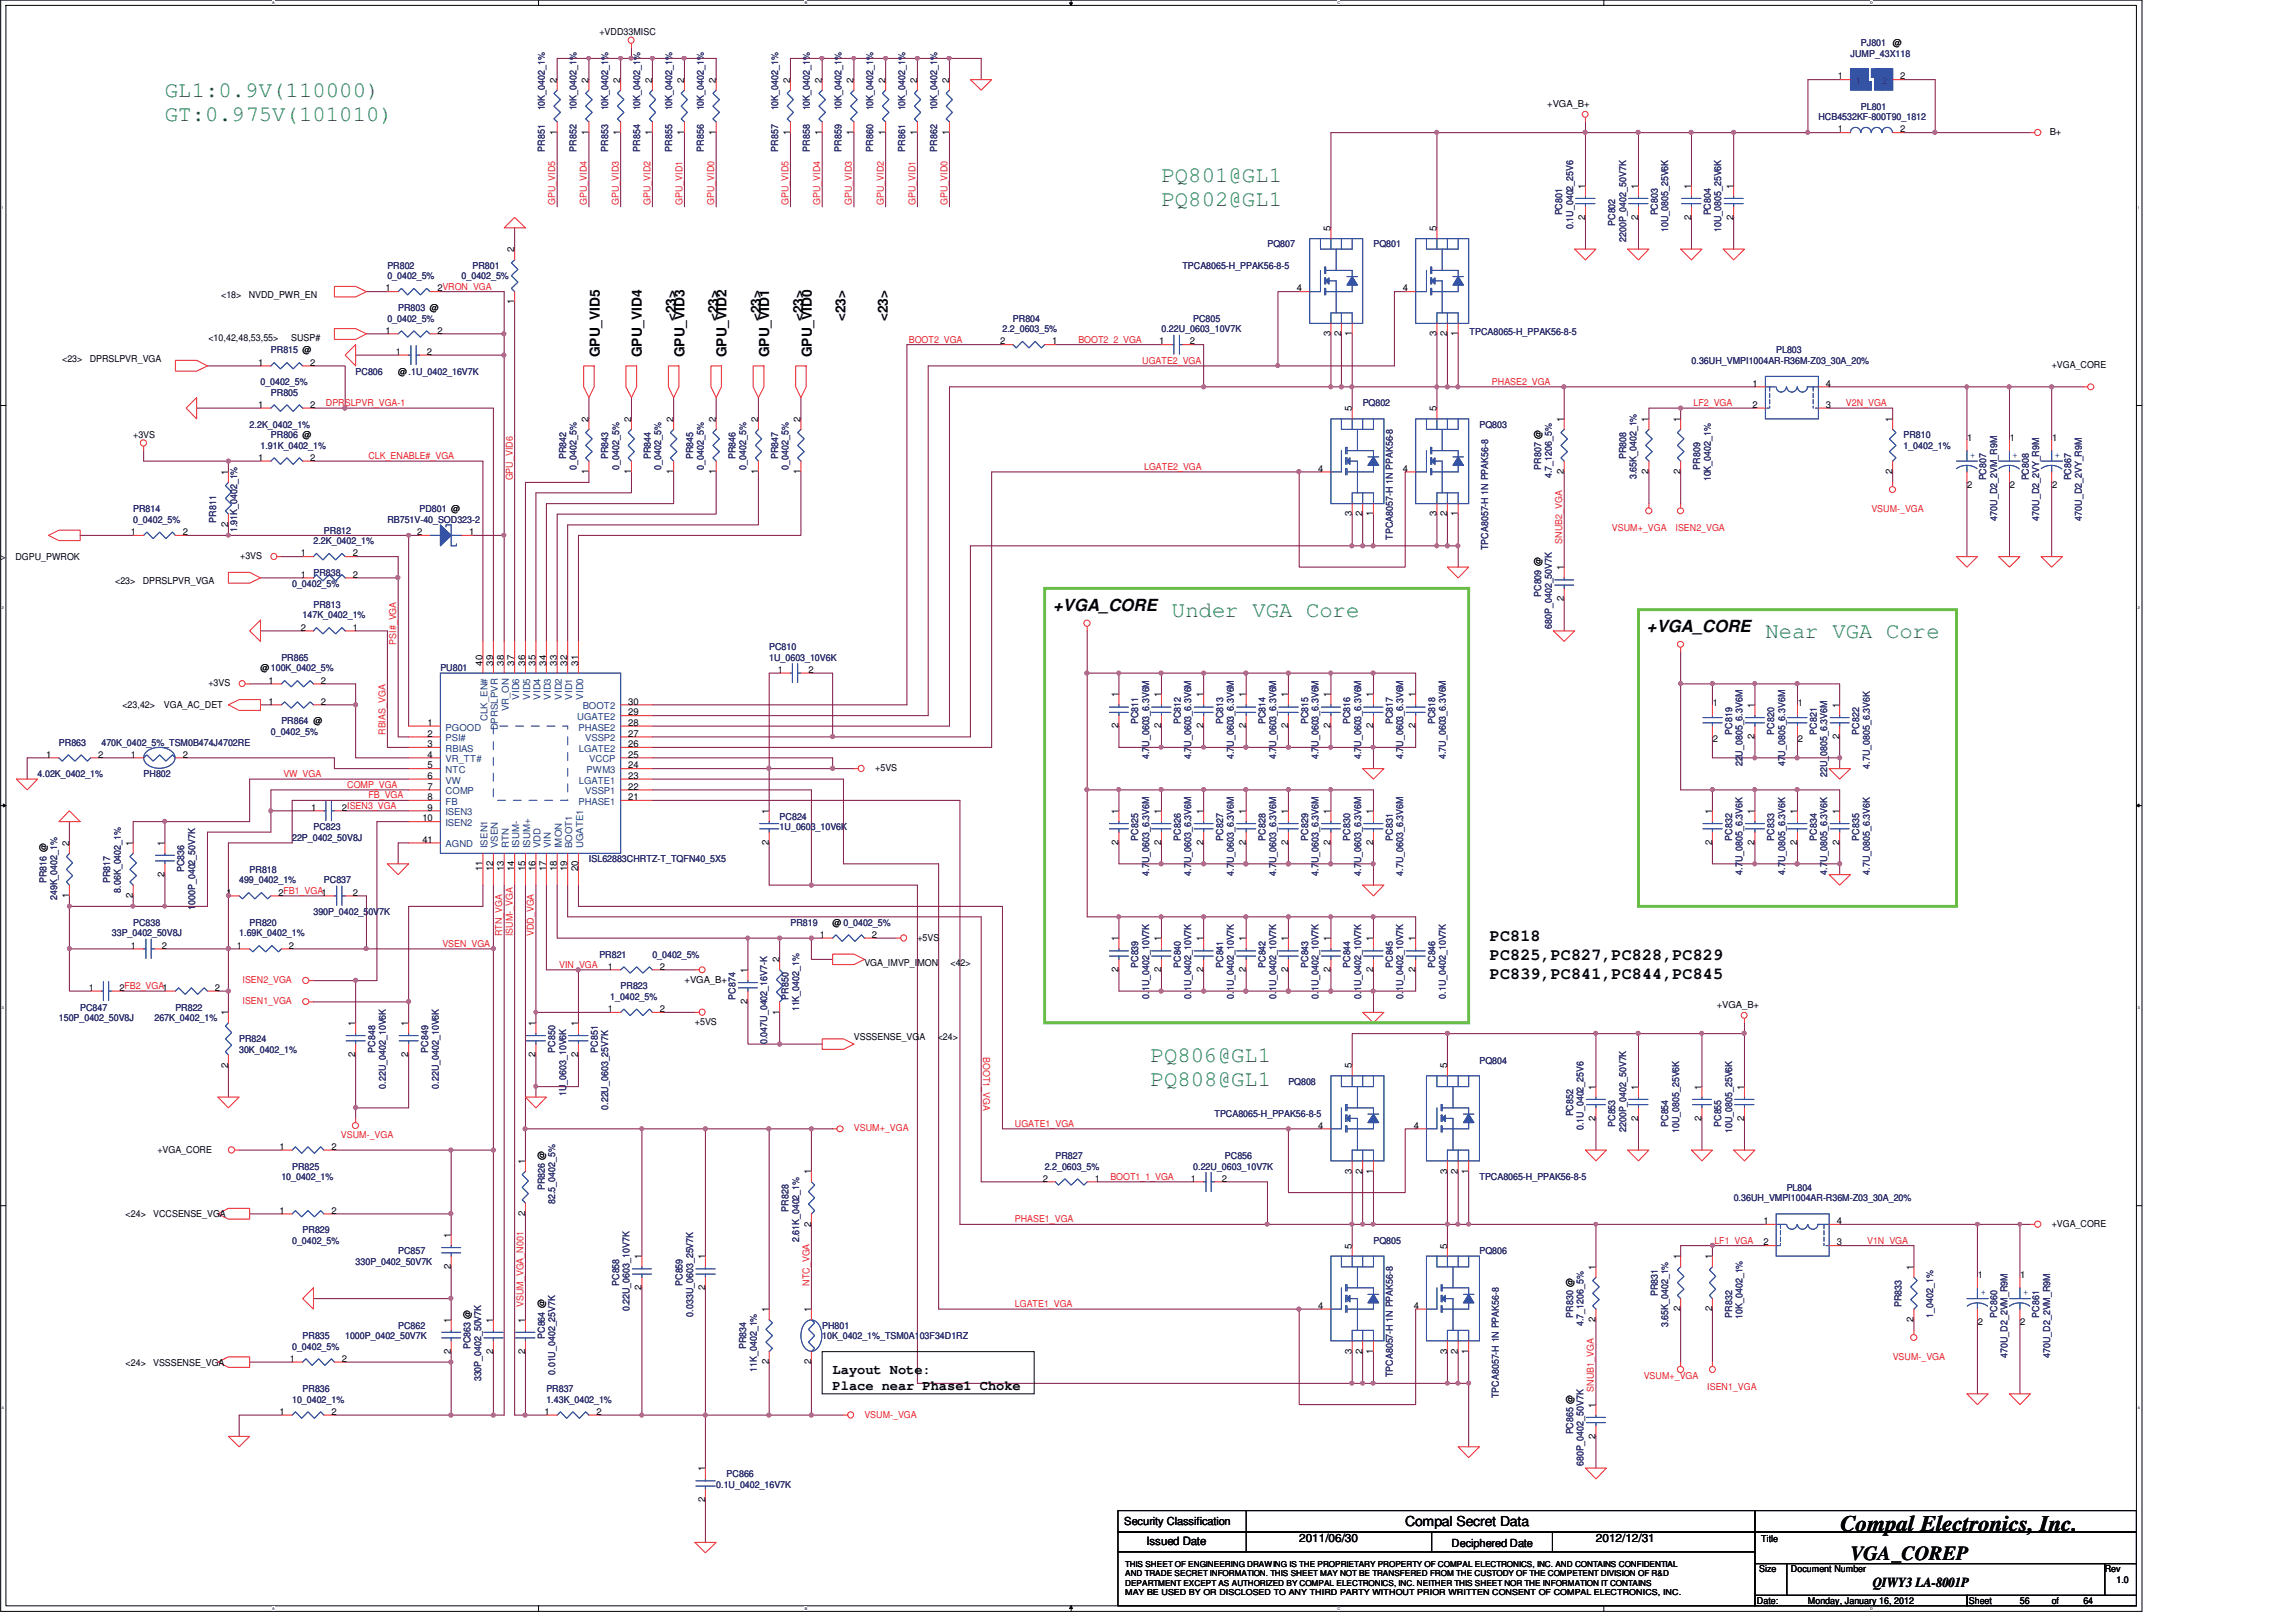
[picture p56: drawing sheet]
<svg xmlns="http://www.w3.org/2000/svg" width="297mm" height="210mm" viewBox="0 0 297 210" stroke-linecap="round" stroke-linejoin="round" font-family="sans-serif">
<defs><g id="words">
<g font-size="2.9" fill="#058040">
<text x="21.3" y="12.6">GL1:0.9V(110000)</text>
<text x="21.3" y="15.7">GT:0.975V(101010)</text>
<text x="150.3" y="23.6">PQ801@GL1</text>
<text x="150.3" y="26.6">PQ802@GL1</text>
<text x="151.6" y="79.8">Under VGA Core</text>
<text x="228.4" y="82.5">Near VGA Core</text>
<text x="148.9" y="137.4">PQ806@GL1</text>
<text x="148.9" y="140.5">PQ808@GL1</text>
</g>
<text font-size="2.9" fill="#010202" x="238.1" y="198.1">Compal Electronics, Inc.</text>
<text font-size="2.6" fill="#010202" x="239.4" y="201.8">VGA_COREP</text>
<g font-size="2.2" fill="#010202">
<text x="136.3" y="79.1">+VGA_CORE</text>
<text x="213.1" y="81.8">+VGA_CORE</text>
<text x="192.8" y="121.8">PC818</text>
<text x="192.8" y="124.2">PC825,PC827,PC828,PC829</text>
<text x="192.8" y="126.6">PC839,PC841,PC844,PC845</text>
</g>
<g font-size="1.8" fill="#010202">
<text x="87.4" y="41.6" transform="rotate(-90 87.4 41.6)">&lt;23&gt;</text>
<text x="92.9" y="41.6" transform="rotate(-90 92.9 41.6)">&lt;23&gt;</text>
<text x="98.4" y="41.6" transform="rotate(-90 98.4 41.6)">&lt;23&gt;</text>
<text x="103.9" y="41.6" transform="rotate(-90 103.9 41.6)">&lt;23&gt;</text>
<text x="109.4" y="41.6" transform="rotate(-90 109.4 41.6)">&lt;23&gt;</text>
<text x="114.9" y="41.6" transform="rotate(-90 114.9 41.6)">&lt;23&gt;</text>
<text x="77.6" y="46.2" transform="rotate(-90 77.6 46.2)">GPU_VID5</text>
<text x="83" y="46.2" transform="rotate(-90 83 46.2)">GPU_VID4</text>
<text x="88.5" y="46.2" transform="rotate(-90 88.5 46.2)">GPU_VID3</text>
<text x="94" y="46.2" transform="rotate(-90 94 46.2)">GPU_VID2</text>
<text x="99.5" y="46.2" transform="rotate(-90 99.5 46.2)">GPU_VID1</text>
<text x="105" y="46.2" transform="rotate(-90 105 46.2)">GPU_VID0</text>
<text x="107.7" y="177.7">Layout Note:</text>
<text x="107.7" y="179.8">Place near Phase1 Choke</text>
<text x="181.8" y="197.5">Compal Secret Data</text>
<text x="242.3" y="205.3">QIWY3 LA-8001P</text>
</g>
<g font-size="1.5" fill="#010202">
<text x="148.3" y="199.9">Issued Date</text>
<text x="168.1" y="199.5">2011/06/30</text>
<text x="206.5" y="199.5">2012/12/31</text>
</g>
<g font-size="1.4" fill="#010202">
<text x="145.4" y="197.3">Security Classification</text>
<text x="187.8" y="200.1">Deciphered Date</text>
</g>
<g font-size="1.2" fill="#010202">
<text x="77.5" y="4.6">+VDD33MISC</text>
<text x="72" y="10.7" transform="rotate(-90 72 10.7)">2</text>
<text x="76.1" y="10.7" transform="rotate(-90 76.1 10.7)">2</text>
<text x="80.3" y="10.7" transform="rotate(-90 80.3 10.7)">2</text>
<text x="84.4" y="10.7" transform="rotate(-90 84.4 10.7)">2</text>
<text x="88.5" y="10.7" transform="rotate(-90 88.5 10.7)">2</text>
<text x="92.6" y="10.7" transform="rotate(-90 92.6 10.7)">2</text>
<text x="102.2" y="10.7" transform="rotate(-90 102.2 10.7)">2</text>
<text x="106.3" y="10.7" transform="rotate(-90 106.3 10.7)">2</text>
<text x="110.4" y="10.7" transform="rotate(-90 110.4 10.7)">2</text>
<text x="114.5" y="10.7" transform="rotate(-90 114.5 10.7)">2</text>
<text x="118.6" y="10.7" transform="rotate(-90 118.6 10.7)">2</text>
<text x="122.8" y="10.7" transform="rotate(-90 122.8 10.7)">2</text>
<text x="237.8" y="10.3">1</text>
<text x="245.8" y="10.3">2</text>
<text x="72" y="17.4" transform="rotate(-90 72 17.4)">1</text>
<text x="76.1" y="17.4" transform="rotate(-90 76.1 17.4)">1</text>
<text x="80.3" y="17.4" transform="rotate(-90 80.3 17.4)">1</text>
<text x="84.4" y="17.4" transform="rotate(-90 84.4 17.4)">1</text>
<text x="88.5" y="17.4" transform="rotate(-90 88.5 17.4)">1</text>
<text x="92.6" y="17.4" transform="rotate(-90 92.6 17.4)">1</text>
<text x="102.2" y="17.4" transform="rotate(-90 102.2 17.4)">1</text>
<text x="106.3" y="17.4" transform="rotate(-90 106.3 17.4)">1</text>
<text x="110.4" y="17.4" transform="rotate(-90 110.4 17.4)">1</text>
<text x="114.5" y="17.4" transform="rotate(-90 114.5 17.4)">1</text>
<text x="118.6" y="17.4" transform="rotate(-90 118.6 17.4)">1</text>
<text x="122.8" y="17.4" transform="rotate(-90 122.8 17.4)">1</text>
<text x="200.2" y="13.9">+VGA_B+</text>
<text x="237.8" y="17.1">1</text>
<text x="245.8" y="17.1">2</text>
<text x="265.2" y="17.5">B+</text>
<text x="172.1" y="29.9" transform="rotate(-90 172.1 29.9)">5</text>
<text x="185.9" y="29.9" transform="rotate(-90 185.9 29.9)">5</text>
<text x="205.1" y="28.4" transform="rotate(-90 205.1 28.4)">2</text>
<text x="205.1" y="24.4" transform="rotate(-90 205.1 24.4)">1</text>
<text x="211.9" y="28.4" transform="rotate(-90 211.9 28.4)">2</text>
<text x="211.9" y="24.4" transform="rotate(-90 211.9 24.4)">1</text>
<text x="218.8" y="28.4" transform="rotate(-90 218.8 28.4)">2</text>
<text x="218.8" y="24.4" transform="rotate(-90 218.8 24.4)">1</text>
<text x="224.2" y="28.4" transform="rotate(-90 224.2 28.4)">2</text>
<text x="224.2" y="24.4" transform="rotate(-90 224.2 24.4)">1</text>
<text x="66.5" y="32.7" transform="rotate(-90 66.5 32.7)">2</text>
<text x="28.6" y="38.6">&lt;18&gt;</text>
<text x="32.2" y="38.6">NVDD_PWR_EN</text>
<text x="49.9" y="37.7">1</text>
<text x="56.6" y="37.7">2VRON_VGA</text>
<text x="66.5" y="39.4" transform="rotate(-90 66.5 39.4)">1</text>
<text x="167.8" y="37.7">4</text>
<text x="181.5" y="37.7">4</text>
<text x="8" y="46.8">&lt;23&gt;</text>
<text x="11.6" y="46.8">DPRSLPVR_VGA</text>
<text x="27" y="44.1">&lt;10,42,48,53,55&gt;</text>
<text x="33.4" y="47.3">1</text>
<text x="37.7" y="44.1">SUSP#</text>
<text x="40.1" y="47.3">2</text>
<text x="49.9" y="43.2">1</text>
<text x="51.2" y="45.9">1</text>
<text x="55.2" y="45.9">2</text>
<text x="56.6" y="43.2">2</text>
<text x="129.4" y="44.5">2</text>
<text x="136.1" y="44.5">1</text>
<text x="150" y="44.5">1</text>
<text x="153.9" y="44.5">2</text>
<text x="172.1" y="43.5" transform="rotate(-90 172.1 43.5)">3</text>
<text x="173.5" y="43.5" transform="rotate(-90 173.5 43.5)">2</text>
<text x="174.9" y="43.5" transform="rotate(-90 174.9 43.5)">1</text>
<text x="185.9" y="43.5" transform="rotate(-90 185.9 43.5)">3</text>
<text x="187.2" y="43.5" transform="rotate(-90 187.2 43.5)">2</text>
<text x="188.6" y="43.5" transform="rotate(-90 188.6 43.5)">1</text>
<text x="265.4" y="47.6">+VGA_CORE</text>
<text x="33.4" y="52.8">1</text>
<text x="40.1" y="52.8">2</text>
<text x="51.5" y="48.5">@.1U_0402_16V7K</text>
<text x="174.9" y="53.2" transform="rotate(-90 174.9 53.2)">5</text>
<text x="185.9" y="53.2" transform="rotate(-90 185.9 53.2)">5</text>
<text x="226.7" y="50">1</text>
<text x="226.7" y="52.8">2</text>
<text x="236.2" y="52.8">3</text>
<text x="236.2" y="50">4</text>
<text x="17.2" y="56.7">+3VS</text>
<text x="33.4" y="59.6">1</text>
<text x="40.1" y="59.6">2</text>
<text x="76.1" y="54.6" transform="rotate(-90 76.1 54.6)">2</text>
<text x="81.7" y="54.6" transform="rotate(-90 81.7 54.6)">2</text>
<text x="87.1" y="54.6" transform="rotate(-90 87.1 54.6)">2</text>
<text x="92.6" y="54.6" transform="rotate(-90 92.6 54.6)">2</text>
<text x="98.1" y="54.6" transform="rotate(-90 98.1 54.6)">2</text>
<text x="103.6" y="54.6" transform="rotate(-90 103.6 54.6)">2</text>
<text x="202.3" y="54.6" transform="rotate(-90 202.3 54.6)">1</text>
<text x="213.3" y="54.6" transform="rotate(-90 213.3 54.6)">1</text>
<text x="217.4" y="54.6" transform="rotate(-90 217.4 54.6)">1</text>
<text x="244.8" y="54.6" transform="rotate(-90 244.8 54.6)">1</text>
<text x="254.5" y="57.1">1</text>
<text x="260" y="57.1">1</text>
<text x="265.5" y="57.1">1</text>
<text x="29.5" y="61.4" transform="rotate(-90 29.5 61.4)">1</text>
<text x="76.1" y="61.3" transform="rotate(-90 76.1 61.3)">1</text>
<text x="81.7" y="61.3" transform="rotate(-90 81.7 61.3)">1</text>
<text x="87.1" y="61.3" transform="rotate(-90 87.1 61.3)">1</text>
<text x="92.6" y="61.3" transform="rotate(-90 92.6 61.3)">1</text>
<text x="98.1" y="61.3" transform="rotate(-90 98.1 61.3)">1</text>
<text x="103.6" y="61.3" transform="rotate(-90 103.6 61.3)">1</text>
<text x="170.5" y="61">4</text>
<text x="181.5" y="61">4</text>
<text x="202.3" y="61.3" transform="rotate(-90 202.3 61.3)">2</text>
<text x="213.3" y="61.3" transform="rotate(-90 213.3 61.3)">2</text>
<text x="217.4" y="61.3" transform="rotate(-90 217.4 61.3)">2</text>
<text x="244.8" y="61.3" transform="rotate(-90 244.8 61.3)">2</text>
<text x="254.5" y="63.2">2</text>
<text x="260" y="63.2">2</text>
<text x="265.5" y="63.2">2</text>
<text x="16.9" y="69.2">1</text>
<text x="23.7" y="69.2">2</text>
<text x="29.5" y="68.2" transform="rotate(-90 29.5 68.2)">2</text>
<text x="38.9" y="72">1</text>
<text x="45.6" y="72">2</text>
<text x="54" y="69.2">2</text>
<text x="60.7" y="69.2">1</text>
<text x="174.9" y="66.8" transform="rotate(-90 174.9 66.8)">3</text>
<text x="176.3" y="66.8" transform="rotate(-90 176.3 66.8)">2</text>
<text x="177.6" y="66.8" transform="rotate(-90 177.6 66.8)">1</text>
<text x="185.9" y="66.8" transform="rotate(-90 185.9 66.8)">3</text>
<text x="187.2" y="66.8" transform="rotate(-90 187.2 66.8)">2</text>
<text x="188.6" y="66.8" transform="rotate(-90 188.6 66.8)">1</text>
<text x="0" y="72.5">&gt;</text>
<text x="2" y="72.5">DGPU_PWROK</text>
<text x="14.9" y="75.6">&lt;23&gt;</text>
<text x="18.5" y="75.6">DPRSLPVR_VGA</text>
<text x="31.1" y="72.3">+3VS</text>
<text x="38.9" y="74.7">1</text>
<text x="45.6" y="74.7">2</text>
<text x="202.3" y="77.8" transform="rotate(-90 202.3 77.8)">2</text>
<text x="202.3" y="73.8" transform="rotate(-90 202.3 73.8)">1</text>
<text x="38.9" y="81.6">2</text>
<text x="45.6" y="81.6">1</text>
<text x="27" y="88.8">+3VS</text>
<text x="33.7" y="86.9">@100K_0402_5%</text>
<text x="34.8" y="88.4">1</text>
<text x="41.5" y="88.4">2</text>
<text x="62.4" y="86.1" transform="rotate(-90 62.4 86.1)">40</text>
<text x="63.8" y="86.1" transform="rotate(-90 63.8 86.1)">39</text>
<text x="65.2" y="86.1" transform="rotate(-90 65.2 86.1)">38</text>
<text x="66.5" y="86.1" transform="rotate(-90 66.5 86.1)">37</text>
<text x="67.9" y="86.1" transform="rotate(-90 67.9 86.1)">36</text>
<text x="69.3" y="86.1" transform="rotate(-90 69.3 86.1)">35</text>
<text x="70.6" y="86.1" transform="rotate(-90 70.6 86.1)">34</text>
<text x="72" y="86.1" transform="rotate(-90 72 86.1)">33</text>
<text x="73.4" y="86.1" transform="rotate(-90 73.4 86.1)">32</text>
<text x="74.8" y="86.1" transform="rotate(-90 74.8 86.1)">31</text>
<text x="100.6" y="87">1</text>
<text x="104.6" y="87">2</text>
<text x="15.8" y="91.7">&lt;23,42&gt;</text>
<text x="21.2" y="91.7">VGA_AC_DET</text>
<text x="34.8" y="91.1">1</text>
<text x="41.5" y="91.1">2</text>
<text x="55.3" y="93.9">1</text>
<text x="55.3" y="95.3">2</text>
<text x="81.3" y="93.9">28</text>
<text x="81.3" y="92.5">29</text>
<text x="81.3" y="91.1">30</text>
<text x="81.3" y="95.3">27</text>
<text x="144.7" y="94.2" transform="rotate(-90 144.7 94.2)">2</text>
<text x="144.7" y="90.2" transform="rotate(-90 144.7 90.2)">1</text>
<text x="150.2" y="94.2" transform="rotate(-90 150.2 94.2)">2</text>
<text x="150.2" y="90.2" transform="rotate(-90 150.2 90.2)">1</text>
<text x="155.7" y="94.2" transform="rotate(-90 155.7 94.2)">2</text>
<text x="155.7" y="90.2" transform="rotate(-90 155.7 90.2)">1</text>
<text x="161.2" y="94.2" transform="rotate(-90 161.2 94.2)">2</text>
<text x="161.2" y="90.2" transform="rotate(-90 161.2 90.2)">1</text>
<text x="166.6" y="94.2" transform="rotate(-90 166.6 94.2)">2</text>
<text x="166.6" y="90.2" transform="rotate(-90 166.6 90.2)">1</text>
<text x="172.1" y="94.2" transform="rotate(-90 172.1 94.2)">2</text>
<text x="172.1" y="90.2" transform="rotate(-90 172.1 90.2)">1</text>
<text x="177.6" y="94.2" transform="rotate(-90 177.6 94.2)">2</text>
<text x="177.6" y="90.2" transform="rotate(-90 177.6 90.2)">1</text>
<text x="183.1" y="94.2" transform="rotate(-90 183.1 94.2)">2</text>
<text x="183.1" y="90.2" transform="rotate(-90 183.1 90.2)">1</text>
<text x="221.6" y="91.4">1</text>
<text x="227" y="95.6" transform="rotate(-90 227 95.6)">2</text>
<text x="227" y="91.6" transform="rotate(-90 227 91.6)">1</text>
<text x="232.6" y="91.4">1</text>
<text x="238" y="95.6" transform="rotate(-90 238 95.6)">2</text>
<text x="238" y="91.6" transform="rotate(-90 238 91.6)">1</text>
<text x="6" y="98">1</text>
<text x="12.7" y="98">2</text>
<text x="16.9" y="98">1</text>
<text x="23.7" y="98">2</text>
<text x="55.3" y="96.7">3</text>
<text x="55.3" y="98">4</text>
<text x="55.3" y="99.4">5</text>
<text x="55.3" y="100.8">6</text>
<text x="81.3" y="100.8">23</text>
<text x="81.3" y="96.7">26</text>
<text x="81.3" y="99.4">24</text>
<text x="81.3" y="98">25</text>
<text x="113.2" y="99.7">+5VS</text>
<text x="221.6" y="96.1">2</text>
<text x="232.6" y="96.1">2</text>
<text x="40.3" y="104.9">1</text>
<text x="44.2" y="104.9">2ISEN3_VGA</text>
<text x="54.6" y="106.3">10</text>
<text x="55.3" y="102.2">7</text>
<text x="55.3" y="103.5">8</text>
<text x="55.3" y="104.9">9</text>
<text x="81.3" y="103.5">21</text>
<text x="81.3" y="102.2">22</text>
<text x="99.5" y="105.3" transform="rotate(-90 99.5 105.3)">1</text>
<text x="144.7" y="105.3" transform="rotate(-90 144.7 105.3)">1</text>
<text x="150.2" y="105.3" transform="rotate(-90 150.2 105.3)">1</text>
<text x="155.7" y="105.3" transform="rotate(-90 155.7 105.3)">1</text>
<text x="161.2" y="105.3" transform="rotate(-90 161.2 105.3)">1</text>
<text x="166.6" y="105.3" transform="rotate(-90 166.6 105.3)">1</text>
<text x="172.1" y="105.3" transform="rotate(-90 172.1 105.3)">1</text>
<text x="177.6" y="105.3" transform="rotate(-90 177.6 105.3)">1</text>
<text x="221.5" y="105.3" transform="rotate(-90 221.5 105.3)">1</text>
<text x="227" y="105.3" transform="rotate(-90 227 105.3)">1</text>
<text x="232.5" y="105.3" transform="rotate(-90 232.5 105.3)">1</text>
<text x="238" y="105.3" transform="rotate(-90 238 105.3)">1</text>
<text x="8.9" y="109.4" transform="rotate(-90 8.9 109.4)">2</text>
<text x="17.2" y="109.4" transform="rotate(-90 17.2 109.4)">1</text>
<text x="21.3" y="113.4" transform="rotate(-90 21.3 113.4)">2</text>
<text x="21.3" y="109.4" transform="rotate(-90 21.3 109.4)">1</text>
<text x="54.6" y="109">41</text>
<text x="62.4" y="112.7" transform="rotate(-90 62.4 112.7)">11</text>
<text x="63.8" y="112.7" transform="rotate(-90 63.8 112.7)">12</text>
<text x="65.2" y="112.7" transform="rotate(-90 65.2 112.7)">13</text>
<text x="66.5" y="112.7" transform="rotate(-90 66.5 112.7)">14</text>
<text x="67.9" y="112.7" transform="rotate(-90 67.9 112.7)">15</text>
<text x="69.3" y="112.7" transform="rotate(-90 69.3 112.7)">16</text>
<text x="70.6" y="112.7" transform="rotate(-90 70.6 112.7)">17</text>
<text x="72" y="112.7" transform="rotate(-90 72 112.7)">18</text>
<text x="73.4" y="112.7" transform="rotate(-90 73.4 112.7)">19</text>
<text x="74.8" y="112.7" transform="rotate(-90 74.8 112.7)">20</text>
<text x="99.5" y="109.3" transform="rotate(-90 99.5 109.3)">2</text>
<text x="144.7" y="109.3" transform="rotate(-90 144.7 109.3)">2</text>
<text x="150.2" y="109.3" transform="rotate(-90 150.2 109.3)">2</text>
<text x="155.7" y="109.3" transform="rotate(-90 155.7 109.3)">2</text>
<text x="161.2" y="109.3" transform="rotate(-90 161.2 109.3)">2</text>
<text x="166.6" y="109.3" transform="rotate(-90 166.6 109.3)">2</text>
<text x="172.1" y="109.3" transform="rotate(-90 172.1 109.3)">2</text>
<text x="177.6" y="109.3" transform="rotate(-90 177.6 109.3)">2</text>
<text x="221.5" y="109.3" transform="rotate(-90 221.5 109.3)">2</text>
<text x="227" y="109.3" transform="rotate(-90 227 109.3)">2</text>
<text x="232.5" y="109.3" transform="rotate(-90 232.5 109.3)">2</text>
<text x="238" y="109.3" transform="rotate(-90 238 109.3)">2</text>
<text x="8.9" y="116.2" transform="rotate(-90 8.9 116.2)">1</text>
<text x="17.2" y="116.2" transform="rotate(-90 17.2 116.2)">2</text>
<text x="29.3" y="115.9">1</text>
<text x="36" y="115.9">2FB1_VGA1</text>
<text x="45.6" y="115.9">2</text>
<text x="107.7" y="119.8">@ 0_0402_5%</text>
<text x="16.9" y="122.7">1</text>
<text x="21" y="122.7">2</text>
<text x="30.6" y="122.7">1</text>
<text x="37.4" y="122.7">2</text>
<text x="78.6" y="125.4">1</text>
<text x="85.4" y="125.4">2</text>
<text x="96.7" y="125.9" transform="rotate(-90 96.7 125.9)">1</text>
<text x="100.8" y="124.5" transform="rotate(-90 100.8 124.5)">2</text>
<text x="106.1" y="121.3">1</text>
<text x="111.8" y="125">VGA_IMVP_IMON</text>
<text x="112.8" y="121.3">2</text>
<text x="118.7" y="121.7">+5VS</text>
<text x="123" y="125">&lt;42&gt;</text>
<text x="144.7" y="125.8" transform="rotate(-90 144.7 125.8)">2</text>
<text x="144.7" y="121.8" transform="rotate(-90 144.7 121.8)">1</text>
<text x="150.2" y="125.8" transform="rotate(-90 150.2 125.8)">2</text>
<text x="150.2" y="121.8" transform="rotate(-90 150.2 121.8)">1</text>
<text x="155.7" y="125.8" transform="rotate(-90 155.7 125.8)">2</text>
<text x="155.7" y="121.8" transform="rotate(-90 155.7 121.8)">1</text>
<text x="161.2" y="125.8" transform="rotate(-90 161.2 125.8)">2</text>
<text x="161.2" y="121.8" transform="rotate(-90 161.2 121.8)">1</text>
<text x="166.6" y="125.8" transform="rotate(-90 166.6 125.8)">2</text>
<text x="166.6" y="121.8" transform="rotate(-90 166.6 121.8)">1</text>
<text x="172.1" y="125.8" transform="rotate(-90 172.1 125.8)">2</text>
<text x="172.1" y="121.8" transform="rotate(-90 172.1 121.8)">1</text>
<text x="177.6" y="125.8" transform="rotate(-90 177.6 125.8)">2</text>
<text x="177.6" y="121.8" transform="rotate(-90 177.6 121.8)">1</text>
<text x="183.1" y="125.8" transform="rotate(-90 183.1 125.8)">2</text>
<text x="183.1" y="121.8" transform="rotate(-90 183.1 121.8)">1</text>
<text x="11.5" y="128.2">1</text>
<text x="15.5" y="128.2">2FB2_VGA1</text>
<text x="27.8" y="128.2">2</text>
<text x="29.5" y="131.4" transform="rotate(-90 29.5 131.4)">1</text>
<text x="78.6" y="130.9">1</text>
<text x="85.4" y="130.9">2</text>
<text x="88.5" y="127.2">+VGA_B+</text>
<text x="96.7" y="129.9" transform="rotate(-90 96.7 129.9)">2</text>
<text x="100.8" y="131.3" transform="rotate(-90 100.8 131.3)">1</text>
<text x="222.1" y="130.5">+VGA_B+</text>
<text x="46" y="136.7" transform="rotate(-90 46 136.7)">2</text>
<text x="46" y="132.8" transform="rotate(-90 46 132.8)">1</text>
<text x="52.8" y="136.7" transform="rotate(-90 52.8 136.7)">2</text>
<text x="52.8" y="132.8" transform="rotate(-90 52.8 132.8)">1</text>
<text x="69.3" y="136.7" transform="rotate(-90 69.3 136.7)">2</text>
<text x="69.3" y="132.8" transform="rotate(-90 69.3 132.8)">1</text>
<text x="74.8" y="136.7" transform="rotate(-90 74.8 136.7)">2</text>
<text x="74.8" y="132.8" transform="rotate(-90 74.8 132.8)">1</text>
<text x="89.9" y="132.7">+5VS</text>
<text x="110.5" y="134.6">VSSSENSE_VGA</text>
<text x="121.3" y="134.6">&lt;24&gt;</text>
<text x="29.5" y="138.1" transform="rotate(-90 29.5 138.1)">2</text>
<text x="174.9" y="138.2" transform="rotate(-90 174.9 138.2)">5</text>
<text x="187.2" y="138.2" transform="rotate(-90 187.2 138.2)">5</text>
<text x="206.4" y="141" transform="rotate(-90 206.4 141)">1</text>
<text x="211.9" y="141" transform="rotate(-90 211.9 141)">1</text>
<text x="220.1" y="141" transform="rotate(-90 220.1 141)">1</text>
<text x="225.6" y="141" transform="rotate(-90 225.6 141)">1</text>
<text x="20.4" y="149.1">+VGA_CORE</text>
<text x="36.1" y="148.8">1</text>
<text x="42.9" y="148.8">2</text>
<text x="170.5" y="146">4</text>
<text x="182.9" y="146">4</text>
<text x="206.4" y="145" transform="rotate(-90 206.4 145)">2</text>
<text x="211.9" y="145" transform="rotate(-90 211.9 145)">2</text>
<text x="220.1" y="145" transform="rotate(-90 220.1 145)">2</text>
<text x="225.6" y="145" transform="rotate(-90 225.6 145)">2</text>
<text x="67.9" y="150.6" transform="rotate(-90 67.9 150.6)">1</text>
<text x="104.9" y="151.9" transform="rotate(-90 104.9 151.9)">1</text>
<text x="134.9" y="152.9">2</text>
<text x="141.6" y="152.9">1</text>
<text x="154.1" y="152.9">1</text>
<text x="158.1" y="152.9">2</text>
<text x="174.9" y="151.8" transform="rotate(-90 174.9 151.8)">3</text>
<text x="176.3" y="151.8" transform="rotate(-90 176.3 151.8)">2</text>
<text x="177.6" y="151.8" transform="rotate(-90 177.6 151.8)">1</text>
<text x="187.2" y="151.8" transform="rotate(-90 187.2 151.8)">3</text>
<text x="188.6" y="151.8" transform="rotate(-90 188.6 151.8)">2</text>
<text x="190" y="151.8" transform="rotate(-90 190 151.8)">1</text>
<text x="16.3" y="157.5">&lt;24&gt;</text>
<text x="19.8" y="157.5">VCCSENSE_VGA</text>
<text x="36.1" y="157">1</text>
<text x="42.9" y="157">2</text>
<text x="58.3" y="160.2" transform="rotate(-90 58.3 160.2)">1</text>
<text x="67.9" y="157.3" transform="rotate(-90 67.9 157.3)">2</text>
<text x="104.9" y="158.7" transform="rotate(-90 104.9 158.7)">2</text>
<text x="174.9" y="161.5" transform="rotate(-90 174.9 161.5)">5</text>
<text x="187.2" y="161.5" transform="rotate(-90 187.2 161.5)">5</text>
<text x="228.1" y="158.4">1</text>
<text x="228.1" y="161.1">2</text>
<text x="237.6" y="161.1">3</text>
<text x="237.6" y="158.4">4</text>
<text x="265.4" y="158.7">+VGA_CORE</text>
<text x="58.3" y="164.2" transform="rotate(-90 58.3 164.2)">2</text>
<text x="83" y="166.9" transform="rotate(-90 83 166.9)">2</text>
<text x="83" y="162.9" transform="rotate(-90 83 162.9)">1</text>
<text x="91.2" y="166.9" transform="rotate(-90 91.2 166.9)">2</text>
<text x="91.2" y="162.9" transform="rotate(-90 91.2 162.9)">1</text>
<text x="206.4" y="164.3" transform="rotate(-90 206.4 164.3)">1</text>
<text x="217.4" y="162.9" transform="rotate(-90 217.4 162.9)">1</text>
<text x="221.5" y="162.9" transform="rotate(-90 221.5 162.9)">1</text>
<text x="247.6" y="164.3" transform="rotate(-90 247.6 164.3)">1</text>
<text x="255.9" y="165.4">1</text>
<text x="261.4" y="165.4">1</text>
<text x="58.3" y="171.1" transform="rotate(-90 58.3 171.1)">1</text>
<text x="63.8" y="171.1" transform="rotate(-90 63.8 171.1)">1</text>
<text x="67.9" y="171.1" transform="rotate(-90 67.9 171.1)">1</text>
<text x="99.5" y="169.8" transform="rotate(-90 99.5 169.8)">1</text>
<text x="104.9" y="169.8" transform="rotate(-90 104.9 169.8)">1</text>
<text x="170.5" y="169.3">4</text>
<text x="182.9" y="169.3">4</text>
<text x="206.4" y="171" transform="rotate(-90 206.4 171)">2</text>
<text x="217.4" y="169.7" transform="rotate(-90 217.4 169.7)">2</text>
<text x="221.5" y="169.7" transform="rotate(-90 221.5 169.7)">2</text>
<text x="247.6" y="171" transform="rotate(-90 247.6 171)">2</text>
<text x="255.9" y="171.5">2</text>
<text x="261.4" y="171.5">2</text>
<text x="16.3" y="176.7">&lt;24&gt;</text>
<text x="19.8" y="176.7">VSSSENSE_VGA</text>
<text x="37.5" y="176.2">1</text>
<text x="44.2" y="176.2">2</text>
<text x="58.3" y="175.1" transform="rotate(-90 58.3 175.1)">2</text>
<text x="63.8" y="175.1" transform="rotate(-90 63.8 175.1)">2</text>
<text x="67.9" y="175.1" transform="rotate(-90 67.9 175.1)">2</text>
<text x="99.5" y="176.5" transform="rotate(-90 99.5 176.5)">2</text>
<text x="104.9" y="176.5" transform="rotate(-90 104.9 176.5)">2</text>
<text x="174.9" y="175.1" transform="rotate(-90 174.9 175.1)">3</text>
<text x="176.3" y="175.1" transform="rotate(-90 176.3 175.1)">2</text>
<text x="177.6" y="175.1" transform="rotate(-90 177.6 175.1)">1</text>
<text x="187.2" y="175.1" transform="rotate(-90 187.2 175.1)">3</text>
<text x="188.6" y="175.1" transform="rotate(-90 188.6 175.1)">2</text>
<text x="190" y="175.1" transform="rotate(-90 190 175.1)">1</text>
<text x="36.1" y="183">1</text>
<text x="42.9" y="183">2</text>
<text x="70.4" y="183">1</text>
<text x="77.2" y="183">2</text>
<text x="206.4" y="182.1" transform="rotate(-90 206.4 182.1)">1</text>
<text x="91.2" y="190.4" transform="rotate(-90 91.2 190.4)">1</text>
<text x="206.4" y="186.1" transform="rotate(-90 206.4 186.1)">2</text>
<text x="91.2" y="194.3" transform="rotate(-90 91.2 194.3)">2</text>
<text x="227.6" y="203.4">Size</text>
<text x="227.8" y="199.5">Title</text>
<text x="231.7" y="203.4">Document Number</text>
<text x="272.3" y="203.4">Rev</text>
<text x="227.3" y="207.5">Date:</text>
<text x="233.9" y="207.5">Monday, January 16, 2012</text>
<text x="254.7" y="207.5">Sheet</text>
<text x="261.3" y="207.5">56</text>
<text x="265.4" y="207.5">of</text>
<text x="269.5" y="207.5">64</text>
<text x="273.8" y="204.8">1.0</text>
</g>
<g font-size="1.2" fill="#282972">
<text x="240.8" y="5.9">PJ801 @</text>
<text x="239.4" y="7.3">JUMP_43X118</text>
<text x="70.5" y="14.3" transform="rotate(-90 70.5 14.3)">10K_0402_1%</text>
<text x="74.6" y="14.3" transform="rotate(-90 74.6 14.3)">10K_0402_1%</text>
<text x="78.7" y="14.3" transform="rotate(-90 78.7 14.3)">10K_0402_1%</text>
<text x="82.8" y="14.3" transform="rotate(-90 82.8 14.3)">10K_0402_1%</text>
<text x="86.9" y="14.3" transform="rotate(-90 86.9 14.3)">10K_0402_1%</text>
<text x="91" y="14.3" transform="rotate(-90 91 14.3)">10K_0402_1%</text>
<text x="100.7" y="14.3" transform="rotate(-90 100.7 14.3)">10K_0402_1%</text>
<text x="104.8" y="14.3" transform="rotate(-90 104.8 14.3)">10K_0402_1%</text>
<text x="108.9" y="14.3" transform="rotate(-90 108.9 14.3)">10K_0402_1%</text>
<text x="113" y="14.3" transform="rotate(-90 113 14.3)">10K_0402_1%</text>
<text x="117.1" y="14.3" transform="rotate(-90 117.1 14.3)">10K_0402_1%</text>
<text x="121.2" y="14.3" transform="rotate(-90 121.2 14.3)">10K_0402_1%</text>
<text x="235.3" y="15.6">HCB4532KF-800T90_1812</text>
<text x="240.8" y="14.2">PL801</text>
<text x="70.5" y="19.6" transform="rotate(-90 70.5 19.6)">PR851</text>
<text x="74.6" y="19.6" transform="rotate(-90 74.6 19.6)">PR852</text>
<text x="78.7" y="19.6" transform="rotate(-90 78.7 19.6)">PR853</text>
<text x="82.8" y="19.6" transform="rotate(-90 82.8 19.6)">PR854</text>
<text x="86.9" y="19.6" transform="rotate(-90 86.9 19.6)">PR855</text>
<text x="91" y="19.6" transform="rotate(-90 91 19.6)">PR856</text>
<text x="100.7" y="19.6" transform="rotate(-90 100.7 19.6)">PR857</text>
<text x="104.8" y="19.6" transform="rotate(-90 104.8 19.6)">PR858</text>
<text x="108.9" y="19.6" transform="rotate(-90 108.9 19.6)">PR859</text>
<text x="113" y="19.6" transform="rotate(-90 113 19.6)">PR860</text>
<text x="117.1" y="19.6" transform="rotate(-90 117.1 19.6)">PR861</text>
<text x="121.2" y="19.6" transform="rotate(-90 121.2 19.6)">PR862</text>
<text x="202.1" y="27.9" transform="rotate(-90 202.1 27.9)">PC801</text>
<text x="203.5" y="29.6" transform="rotate(-90 203.5 29.6)">0.1U_0402_25V6</text>
<text x="209" y="29.2" transform="rotate(-90 209 29.2)">PC802</text>
<text x="214.5" y="27.9" transform="rotate(-90 214.5 27.9)">PC803</text>
<text x="221.3" y="27.9" transform="rotate(-90 221.3 27.9)">PC804</text>
<text x="50.1" y="34.8">PR802</text>
<text x="61.1" y="34.8">PR801</text>
<text x="153" y="34.8">TPCA8065-H_PPAK56-8-5</text>
<text x="164" y="32">PQ807</text>
<text x="177.7" y="32">PQ801</text>
<text x="210.4" y="31.3" transform="rotate(-90 210.4 31.3)">2200P_0402_50V7K</text>
<text x="215.8" y="30" transform="rotate(-90 215.8 30)">10U_0805_25V6K</text>
<text x="222.7" y="30" transform="rotate(-90 222.7 30)">10U_0805_25V6K</text>
<text x="50.1" y="41.6">0_0402_5%</text>
<text x="50.1" y="36.1">0_0402_5%</text>
<text x="51.5" y="40.2">PR803 @</text>
<text x="59.7" y="36.1">0_0402_5%</text>
<text x="131" y="41.6">PR804</text>
<text x="154.4" y="41.6">PC805</text>
<text x="35" y="45.7">PR815 @</text>
<text x="129.7" y="43">2.2_0603_5%</text>
<text x="150.3" y="43">0.22U_0603_10V7K</text>
<text x="190.1" y="43.4">TPCA8065-H_PPAK56-8-5</text>
<text x="218.8" y="47.1">0.36UH_VMPI1004AR-R36M-Z03_30A_20%</text>
<text x="229.8" y="45.7">PL803</text>
<text x="33.7" y="49.8">0_0402_5%</text>
<text x="35" y="51.2">PR805</text>
<text x="46" y="48.5">PC806</text>
<text x="176.3" y="52.6">PQ802</text>
<text x="32.3" y="55.3">2.2K_0402_1%</text>
<text x="33.7" y="58.1">1.91K_0402_1%</text>
<text x="35" y="56.7">PR806 @</text>
<text x="73.2" y="59.4" transform="rotate(-90 73.2 59.4)">PR842</text>
<text x="78.7" y="59.4" transform="rotate(-90 78.7 59.4)">PR843</text>
<text x="84.2" y="59.4" transform="rotate(-90 84.2 59.4)">PR844</text>
<text x="89.7" y="59.4" transform="rotate(-90 89.7 59.4)">PR845</text>
<text x="95.2" y="59.4" transform="rotate(-90 95.2 59.4)">PR846</text>
<text x="100.7" y="59.4" transform="rotate(-90 100.7 59.4)">PR847</text>
<text x="191.4" y="55.3">PQ803</text>
<text x="210.4" y="59.4" transform="rotate(-90 210.4 59.4)">PR808</text>
<text x="246.3" y="56.7">PR810</text>
<text x="246.3" y="58.1">1_0402_1%</text>
<text x="74.6" y="60.8" transform="rotate(-90 74.6 60.8)">0_0402_5%</text>
<text x="80.1" y="60.8" transform="rotate(-90 80.1 60.8)">0_0402_5%</text>
<text x="85.5" y="60.8" transform="rotate(-90 85.5 60.8)">0_0402_5%</text>
<text x="91" y="60.8" transform="rotate(-90 91 60.8)">0_0402_5%</text>
<text x="96.5" y="60.8" transform="rotate(-90 96.5 60.8)">0_0402_5%</text>
<text x="102" y="60.8" transform="rotate(-90 102 60.8)">0_0402_5%</text>
<text x="199.4" y="60.8" transform="rotate(-90 199.4 60.8)">PR807 @</text>
<text x="200.8" y="61.9" transform="rotate(-90 200.8 61.9)">4.7_1206_5%</text>
<text x="211.7" y="62" transform="rotate(-90 211.7 62)">3.65K_0402_1%</text>
<text x="220" y="60.8" transform="rotate(-90 220 60.8)">PR809</text>
<text x="221.3" y="62.3" transform="rotate(-90 221.3 62.3)">10K_0402_1%</text>
<text x="257" y="62.2" transform="rotate(-90 257 62.2)">PC807</text>
<text x="262.5" y="62.2" transform="rotate(-90 262.5 62.2)">PC808</text>
<text x="268" y="62.2" transform="rotate(-90 268 62.2)">PC867</text>
<text x="17.2" y="66.3">PR814</text>
<text x="17.2" y="67.7">0_0402_5%</text>
<text x="28" y="67.6" transform="rotate(-90 28 67.6)">PR811</text>
<text x="30.7" y="68.8" transform="rotate(-90 30.7 68.8)">1.91K_0402_1%</text>
<text x="40.6" y="70.4">2.2K_0402_1%</text>
<text x="41.9" y="69.1">PR812</text>
<text x="50.1" y="67.7">RB751V-40_SOD323-2</text>
<text x="54.3" y="66.3">PD801 @</text>
<text x="180.2" y="69.8" transform="rotate(-90 180.2 69.8)">TPCA8057-H 1N PPAK56-8</text>
<text x="192.5" y="71.2" transform="rotate(-90 192.5 71.2)">TPCA8057-H 1N PPAK56-8</text>
<text x="258.4" y="67.4" transform="rotate(-90 258.4 67.4)">470U_D2_2VM_R9M</text>
<text x="263.8" y="67.4" transform="rotate(-90 263.8 67.4)">470U_D2_2VY_R9M</text>
<text x="269.3" y="67.4" transform="rotate(-90 269.3 67.4)">470U_D2_2VY_R9M</text>
<text x="37.8" y="75.9">0_0402_5%</text>
<text x="40.6" y="74.5">PR838</text>
<text x="199.4" y="77.2" transform="rotate(-90 199.4 77.2)">PC809 @</text>
<text x="39.2" y="80">147K_0402_1%</text>
<text x="40.6" y="78.6">PR813</text>
<text x="200.8" y="81.3" transform="rotate(-90 200.8 81.3)">680P_0402_50V7K</text>
<text x="36.4" y="85.5">PR865</text>
<text x="57" y="86.9">PU801</text>
<text x="99.5" y="84.1">PC810</text>
<text x="99.5" y="85.5">1U_0603_10V6K</text>
<text x="35" y="95.1">0_0402_5%</text>
<text x="36.4" y="93.7">PR864 @</text>
<text x="147.3" y="93.7" transform="rotate(-90 147.3 93.7)">PC811</text>
<text x="152.8" y="93.7" transform="rotate(-90 152.8 93.7)">PC812</text>
<text x="158.3" y="93.7" transform="rotate(-90 158.3 93.7)">PC813</text>
<text x="163.7" y="93.7" transform="rotate(-90 163.7 93.7)">PC814</text>
<text x="169.2" y="93.7" transform="rotate(-90 169.2 93.7)">PC815</text>
<text x="174.7" y="93.7" transform="rotate(-90 174.7 93.7)">PC816</text>
<text x="180.2" y="93.7" transform="rotate(-90 180.2 93.7)">PC817</text>
<text x="185.7" y="93.7" transform="rotate(-90 185.7 93.7)">PC818</text>
<text x="224.1" y="95" transform="rotate(-90 224.1 95)">PC819</text>
<text x="229.5" y="95" transform="rotate(-90 229.5 95)">PC820</text>
<text x="235" y="95" transform="rotate(-90 235 95)">PC821</text>
<text x="240.5" y="95" transform="rotate(-90 240.5 95)">PC822</text>
<text x="4.9" y="100.6">4.02K_0402_1%</text>
<text x="7.6" y="96.5">PR863</text>
<text x="13.1" y="96.5">470K_0402_5%_TSM0B474J4702RE</text>
<text x="18.6" y="100.6">PH802</text>
<text x="148.7" y="98.2" transform="rotate(-90 148.7 98.2)">4.7U_0603_6.3V6M</text>
<text x="154.1" y="98.2" transform="rotate(-90 154.1 98.2)">4.7U_0603_6.3V6M</text>
<text x="159.6" y="98.2" transform="rotate(-90 159.6 98.2)">4.7U_0603_6.3V6M</text>
<text x="165.1" y="98.2" transform="rotate(-90 165.1 98.2)">4.7U_0603_6.3V6M</text>
<text x="170.6" y="98.2" transform="rotate(-90 170.6 98.2)">4.7U_0603_6.3V6M</text>
<text x="176.1" y="98.2" transform="rotate(-90 176.1 98.2)">4.7U_0603_6.3V6M</text>
<text x="181.5" y="98.2" transform="rotate(-90 181.5 98.2)">4.7U_0603_6.3V6M</text>
<text x="187" y="98.2" transform="rotate(-90 187 98.2)">4.7U_0603_6.3V6M</text>
<text x="225.4" y="99.1" transform="rotate(-90 225.4 99.1)">22U_0805_6.3V6M</text>
<text x="230.9" y="99.1" transform="rotate(-90 230.9 99.1)">47U_0805_6.3V6M</text>
<text x="236.4" y="100.5" transform="rotate(-90 236.4 100.5)">22U_0805_6.3V6M</text>
<text x="241.9" y="99.4" transform="rotate(-90 241.9 99.4)">4.7U_0805_6.3V6K</text>
<text x="40.6" y="107.4">PC823</text>
<text x="100.9" y="106">PC824</text>
<text x="100.9" y="107.4">1U_0603_10V6K</text>
<text x="23.8" y="112.9" transform="rotate(-90 23.8 112.9)">PC836</text>
<text x="32.3" y="112.9">PR818</text>
<text x="37.8" y="108.8">22P_0402_50V8J</text>
<text x="76.2" y="111.6">ISL62883CHRTZ-T_TQFN40_5X5</text>
<text x="147.3" y="108.8" transform="rotate(-90 147.3 108.8)">PC825</text>
<text x="148.7" y="113.3" transform="rotate(-90 148.7 113.3)">4.7U_0603_6.3V6M</text>
<text x="152.8" y="108.8" transform="rotate(-90 152.8 108.8)">PC826</text>
<text x="154.1" y="113.3" transform="rotate(-90 154.1 113.3)">4.7U_0603_6.3V6M</text>
<text x="158.3" y="108.8" transform="rotate(-90 158.3 108.8)">PC827</text>
<text x="159.6" y="113.3" transform="rotate(-90 159.6 113.3)">4.7U_0603_6.3V6M</text>
<text x="163.7" y="108.8" transform="rotate(-90 163.7 108.8)">PC828</text>
<text x="165.1" y="113.3" transform="rotate(-90 165.1 113.3)">4.7U_0603_6.3V6M</text>
<text x="169.2" y="108.8" transform="rotate(-90 169.2 108.8)">PC829</text>
<text x="170.6" y="113.3" transform="rotate(-90 170.6 113.3)">4.7U_0603_6.3V6M</text>
<text x="174.7" y="108.8" transform="rotate(-90 174.7 108.8)">PC830</text>
<text x="176.1" y="113.3" transform="rotate(-90 176.1 113.3)">4.7U_0603_6.3V6M</text>
<text x="180.2" y="108.8" transform="rotate(-90 180.2 108.8)">PC831</text>
<text x="181.5" y="113.3" transform="rotate(-90 181.5 113.3)">4.7U_0603_6.3V6M</text>
<text x="224.1" y="108.8" transform="rotate(-90 224.1 108.8)">PC832</text>
<text x="225.4" y="113.2" transform="rotate(-90 225.4 113.2)">4.7U_0805_6.3V6K</text>
<text x="229.5" y="108.8" transform="rotate(-90 229.5 108.8)">PC833</text>
<text x="230.9" y="113.2" transform="rotate(-90 230.9 113.2)">4.7U_0805_6.3V6K</text>
<text x="235" y="108.8" transform="rotate(-90 235 108.8)">PC834</text>
<text x="236.4" y="113.2" transform="rotate(-90 236.4 113.2)">4.7U_0805_6.3V6K</text>
<text x="240.5" y="108.8" transform="rotate(-90 240.5 108.8)">PC835</text>
<text x="241.9" y="113.2" transform="rotate(-90 241.9 113.2)">4.7U_0805_6.3V6K</text>
<text x="6" y="114.3" transform="rotate(-90 6 114.3)">PR816 @</text>
<text x="7.4" y="116.5" transform="rotate(-90 7.4 116.5)">249K_0402_1%</text>
<text x="14.3" y="114.3" transform="rotate(-90 14.3 114.3)">PR817</text>
<text x="15.6" y="115.5" transform="rotate(-90 15.6 115.5)">8.06K_0402_1%</text>
<text x="17.2" y="119.8">PC838</text>
<text x="25.2" y="117.7" transform="rotate(-90 25.2 117.7)">1000P_0402_50V7K</text>
<text x="30.9" y="114.3">499_0402_1%</text>
<text x="32.3" y="119.8">PR820</text>
<text x="40.6" y="118.4">390P_0402_50V7K</text>
<text x="41.9" y="114.3">PC837</text>
<text x="102.3" y="119.8">PR819</text>
<text x="14.5" y="121.2">33P_0402_50V8J</text>
<text x="30.9" y="121.2">1.69K_0402_1%</text>
<text x="77.5" y="123.9">PR821</text>
<text x="84.4" y="123.9">0_0402_5%</text>
<text x="147.3" y="125.2" transform="rotate(-90 147.3 125.2)">PC839</text>
<text x="152.8" y="125.2" transform="rotate(-90 152.8 125.2)">PC840</text>
<text x="158.3" y="125.2" transform="rotate(-90 158.3 125.2)">PC841</text>
<text x="163.7" y="125.2" transform="rotate(-90 163.7 125.2)">PC842</text>
<text x="169.2" y="125.2" transform="rotate(-90 169.2 125.2)">PC843</text>
<text x="174.7" y="125.2" transform="rotate(-90 174.7 125.2)">PC844</text>
<text x="180.2" y="125.2" transform="rotate(-90 180.2 125.2)">PC845</text>
<text x="185.7" y="125.2" transform="rotate(-90 185.7 125.2)">PC846</text>
<text x="10.4" y="130.8">PC847</text>
<text x="22.7" y="130.8">PR822</text>
<text x="78.9" y="129.4">1_0402_5%</text>
<text x="80.3" y="128">PR823</text>
<text x="95.2" y="129.3" transform="rotate(-90 95.2 129.3)">PC874</text>
<text x="102" y="129.3" transform="rotate(-90 102 129.3)">PR850</text>
<text x="103.4" y="130.9" transform="rotate(-90 103.4 130.9)">11K_0402_1%</text>
<text x="148.7" y="129.2" transform="rotate(-90 148.7 129.2)">0.1U_0402_10V7K</text>
<text x="154.1" y="129.2" transform="rotate(-90 154.1 129.2)">0.1U_0402_10V7K</text>
<text x="159.6" y="129.2" transform="rotate(-90 159.6 129.2)">0.1U_0402_10V7K</text>
<text x="165.1" y="129.2" transform="rotate(-90 165.1 129.2)">0.1U_0402_10V7K</text>
<text x="170.6" y="129.2" transform="rotate(-90 170.6 129.2)">0.1U_0402_10V7K</text>
<text x="176.1" y="129.2" transform="rotate(-90 176.1 129.2)">0.1U_0402_10V7K</text>
<text x="181.5" y="129.2" transform="rotate(-90 181.5 129.2)">0.1U_0402_10V7K</text>
<text x="187" y="129.2" transform="rotate(-90 187 129.2)">0.1U_0402_10V7K</text>
<text x="7.6" y="132.1">150P_0402_50V8J</text>
<text x="20" y="132.1">267K_0402_1%</text>
<text x="30.9" y="134.9">PR824</text>
<text x="30.9" y="136.2">30K_0402_1%</text>
<text x="48.6" y="136.2" transform="rotate(-90 48.6 136.2)">PC848</text>
<text x="55.4" y="136.2" transform="rotate(-90 55.4 136.2)">PC849</text>
<text x="71.8" y="136.2" transform="rotate(-90 71.8 136.2)">PC850</text>
<text x="77.3" y="136.2" transform="rotate(-90 77.3 136.2)">PC851</text>
<text x="99.3" y="135.1" transform="rotate(-90 99.3 135.1)">0.047U_0402_16V7-K</text>
<text x="191.4" y="137.6">PQ804</text>
<text x="49.9" y="140.8" transform="rotate(-90 49.9 140.8)">0.22U_0402_10V6K</text>
<text x="56.8" y="140.8" transform="rotate(-90 56.8 140.8)">0.22U_0402_10V6K</text>
<text x="73.2" y="141.8" transform="rotate(-90 73.2 141.8)">1U_0603_10V6K</text>
<text x="78.7" y="143.6" transform="rotate(-90 78.7 143.6)">0.22U_0603_25V7K</text>
<text x="166.7" y="140.3">PQ808</text>
<text x="136.5" y="149.9">PR827</text>
<text x="157.1" y="144.5">TPCA8065-H_PPAK56-8-5</text>
<text x="158.5" y="149.9">PC856</text>
<text x="203.5" y="144.4" transform="rotate(-90 203.5 144.4)">PC852</text>
<text x="204.9" y="146.2" transform="rotate(-90 204.9 146.2)">0.1U_0402_25V6</text>
<text x="209" y="145.8" transform="rotate(-90 209 145.8)">PC853</text>
<text x="210.4" y="146.5" transform="rotate(-90 210.4 146.5)">2200P_0402_50V7K</text>
<text x="215.8" y="145.8" transform="rotate(-90 215.8 145.8)">PC854</text>
<text x="217.2" y="146.6" transform="rotate(-90 217.2 146.6)">10U_0805_25V6K</text>
<text x="222.7" y="145.8" transform="rotate(-90 222.7 145.8)">PC855</text>
<text x="224.1" y="146.6" transform="rotate(-90 224.1 146.6)">10U_0805_25V6K</text>
<text x="36.4" y="152.7">10_0402_1%</text>
<text x="37.8" y="151.3">PR825</text>
<text x="70.5" y="154" transform="rotate(-90 70.5 154)">PR826 @</text>
<text x="71.8" y="155.8" transform="rotate(-90 71.8 155.8)">82.5_0402_5%</text>
<text x="135.2" y="151.3">2.2_0603_5%</text>
<text x="154.4" y="151.3">0.22U_0603_10V7K</text>
<text x="191.4" y="152.7">TPCA8065-H_PPAK56-8-5</text>
<text x="224.3" y="155.4">0.36UH_VMPI1004AR-R36M-Z03_30A_20%</text>
<text x="231.1" y="154">PL804</text>
<text x="37.8" y="160.9">0_0402_5%</text>
<text x="39.2" y="159.5">PR829</text>
<text x="102" y="156.8" transform="rotate(-90 102 156.8)">PR828</text>
<text x="103.4" y="160.7" transform="rotate(-90 103.4 160.7)">2.61K_0402_1%</text>
<text x="177.7" y="160.9">PQ805</text>
<text x="46" y="163.7">330P_0402_50V7K</text>
<text x="51.5" y="162.3">PC857</text>
<text x="80.1" y="166.4" transform="rotate(-90 80.1 166.4)">PC858</text>
<text x="88.3" y="166.4" transform="rotate(-90 88.3 166.4)">PC859</text>
<text x="191.4" y="162.3">PQ806</text>
<text x="214.5" y="167.7" transform="rotate(-90 214.5 167.7)">PR831</text>
<text x="39.2" y="173.3">PR835</text>
<text x="44.7" y="173.3">1000P_0402_50V7K</text>
<text x="51.5" y="171.9">PC862</text>
<text x="70.5" y="173.2" transform="rotate(-90 70.5 173.2)">PC864 @</text>
<text x="81.4" y="169.7" transform="rotate(-90 81.4 169.7)">0.22U_0603_10V7K</text>
<text x="89.7" y="170.3" transform="rotate(-90 89.7 170.3)">0.033U_0603_25V7K</text>
<text x="106.4" y="171.9">PH801</text>
<text x="106.4" y="173.3">10K_0402_1%_TSM0A103F34D1RZ</text>
<text x="203.5" y="170.5" transform="rotate(-90 203.5 170.5)">PR830 @</text>
<text x="204.9" y="171.6" transform="rotate(-90 204.9 171.6)">4.7_1206_5%</text>
<text x="215.8" y="171.7" transform="rotate(-90 215.8 171.7)">3.65K_0402_1%</text>
<text x="224.1" y="170.5" transform="rotate(-90 224.1 170.5)">PR832</text>
<text x="225.4" y="170.6" transform="rotate(-90 225.4 170.6)">10K_0402_1%</text>
<text x="246" y="169.1" transform="rotate(-90 246 169.1)">PR833</text>
<text x="250.1" y="170.5" transform="rotate(-90 250.1 170.5)">1_0402_1%</text>
<text x="258.4" y="170.5" transform="rotate(-90 258.4 170.5)">PC860</text>
<text x="263.8" y="170.5" transform="rotate(-90 263.8 170.5)">PC861</text>
<text x="37.8" y="174.6">0_0402_5%</text>
<text x="60.9" y="174.6" transform="rotate(-90 60.9 174.6)">PC863 @</text>
<text x="62.3" y="178.7" transform="rotate(-90 62.3 178.7)">330P_0402_50V7K</text>
<text x="71.8" y="177.9" transform="rotate(-90 71.8 177.9)">0.01U_0402_25V7K</text>
<text x="96.5" y="174.6" transform="rotate(-90 96.5 174.6)">PR834</text>
<text x="97.9" y="177.5" transform="rotate(-90 97.9 177.5)">11K_0402_1%</text>
<text x="180.2" y="178.2" transform="rotate(-90 180.2 178.2)">TPCA8057-H 1N PPAK56-8</text>
<text x="259.7" y="175.7" transform="rotate(-90 259.7 175.7)">470U_D2_2VM_R9M</text>
<text x="265.2" y="175.7" transform="rotate(-90 265.2 175.7)">470U_D2_2VM_R9M</text>
<text x="37.8" y="181.5">10_0402_1%</text>
<text x="39.2" y="180.1">PR836</text>
<text x="70.7" y="180.1">PR837</text>
<text x="70.7" y="181.5">1.43K_0402_1%</text>
<text x="193.9" y="180.9" transform="rotate(-90 193.9 180.9)">TPCA8057-H 1N PPAK56-8</text>
<text x="203.5" y="185.6" transform="rotate(-90 203.5 185.6)">PC865 @</text>
<text x="94" y="191.1">PC866</text>
<text x="204.9" y="189.7" transform="rotate(-90 204.9 189.7)">680P_0402_50V7K</text>
<text x="92.7" y="192.5">0.1U_0402_16V7K</text>
</g>
<g font-size="1.2" fill="#ed2024">
<text x="71.8" y="26.5" transform="rotate(-90 71.8 26.5)">GPU_VID5</text>
<text x="75.9" y="26.5" transform="rotate(-90 75.9 26.5)">GPU_VID4</text>
<text x="80" y="26.5" transform="rotate(-90 80 26.5)">GPU_VID3</text>
<text x="84.1" y="26.5" transform="rotate(-90 84.1 26.5)">GPU_VID2</text>
<text x="88.3" y="26.5" transform="rotate(-90 88.3 26.5)">GPU_VID1</text>
<text x="92.4" y="26.5" transform="rotate(-90 92.4 26.5)">GPU_VID0</text>
<text x="102" y="26.5" transform="rotate(-90 102 26.5)">GPU_VID5</text>
<text x="106.1" y="26.5" transform="rotate(-90 106.1 26.5)">GPU_VID4</text>
<text x="110.2" y="26.5" transform="rotate(-90 110.2 26.5)">GPU_VID3</text>
<text x="114.3" y="26.5" transform="rotate(-90 114.3 26.5)">GPU_VID2</text>
<text x="118.4" y="26.5" transform="rotate(-90 118.4 26.5)">GPU_VID1</text>
<text x="122.6" y="26.5" transform="rotate(-90 122.6 26.5)">GPU_VID0</text>
<text x="117.6" y="44.3">BOOT2_VGA</text>
<text x="139.5" y="44.3">BOOT2_2_VGA</text>
<text x="147.8" y="47.1">UGATE2_VGA</text>
<text x="42.2" y="52.5">DPRSLPVR_VGA-1</text>
<text x="193" y="49.8">PHASE2_VGA</text>
<text x="219.1" y="52.5">LF2_VGA</text>
<text x="238.8" y="52.5">V2N_VGA</text>
<text x="47.7" y="59.4">CLK_ENABLE#_VGA</text>
<text x="66.3" y="62.2" transform="rotate(-90 66.3 62.2)">GPU_VID6</text>
<text x="148" y="60.8">LGATE2_VGA</text>
<text x="202.1" y="70.4" transform="rotate(-90 202.1 70.4)">SNUB2_VGA</text>
<text x="208.5" y="68.8">VSUM+_VGA</text>
<text x="216.8" y="68.8">ISEN2_VGA</text>
<text x="242.1" y="66.3">VSUM-_VGA</text>
<text x="51.3" y="83.4" transform="rotate(-90 51.3 83.4)">PSI#_VGA</text>
<text x="49.9" y="95.1" transform="rotate(-90 49.9 95.1)">RBIAS_VGA</text>
<text x="36.7" y="100.5">VW_VGA</text>
<text x="44.9" y="101.9">COMP_VGA</text>
<text x="47.7" y="103.3">FB_VGA</text>
<text x="57.2" y="122.5">VSEN_VGA</text>
<text x="65" y="121.1" transform="rotate(-90 65 121.1)">RTN_VGA</text>
<text x="66.3" y="121.1" transform="rotate(-90 66.3 121.1)">ISUM-_VGA</text>
<text x="69.1" y="121.1" transform="rotate(-90 69.1 121.1)">VDD_VGA</text>
<text x="72.3" y="125.2">VIN_VGA</text>
<text x="31.4" y="127.2">ISEN2_VGA</text>
<text x="31.4" y="129.9">ISEN1_VGA</text>
<text x="127.2" y="136.7" transform="rotate(90 127.2 136.7)">BOOT1_VGA</text>
<text x="44.1" y="147.2">VSUM-_VGA</text>
<text x="110.5" y="146.4">VSUM+_VGA</text>
<text x="131.3" y="145.8">UGATE1_VGA</text>
<text x="143.7" y="152.6">BOOT1_1_VGA</text>
<text x="131.3" y="158.2">PHASE1_VGA</text>
<text x="221.8" y="160.9">LF1_VGA</text>
<text x="241.6" y="160.9">V1N_VGA</text>
<text x="104.7" y="166.4" transform="rotate(-90 104.7 166.4)">NTC_VGA</text>
<text x="67.7" y="169.1" transform="rotate(-90 67.7 169.1)">VSUM_VGA_N001</text>
<text x="131.3" y="169.1">LGATE1_VGA</text>
<text x="212.7" y="178.5">VSUM+_VGA</text>
<text x="220.9" y="179.9">ISEN1_VGA</text>
<text x="244.9" y="176">VSUM-_VGA</text>
<text x="111.8" y="183.4">VSUM-_VGA</text>
<text x="206.2" y="180.1" transform="rotate(-90 206.2 180.1)">SNUB1_VGA</text>
</g>
<g font-size="1.2" fill="#3553a4">
<text x="254.9" y="59.2">+</text>
<text x="260.4" y="59.2">+</text>
<text x="265.9" y="59.2">+</text>
<text x="256.2" y="167.5">+</text>
<text x="261.7" y="167.5">+</text>
</g>
<g font-size="1.2" fill="#1b437d">
<text x="57.7" y="94.5">PGOOD</text>
<text x="57.7" y="95.9">PSI#</text>
<text x="63.1" y="93.3" transform="rotate(-90 63.1 93.3)">CLK_EN#</text>
<text x="64.4" y="94.5" transform="rotate(-90 64.4 94.5)">DPRSLPVR</text>
<text x="65.8" y="92" transform="rotate(-90 65.8 92)">VR_ON</text>
<text x="67.2" y="90.5" transform="rotate(-90 67.2 90.5)">VID6</text>
<text x="68.6" y="90.5" transform="rotate(-90 68.6 90.5)">VID5</text>
<text x="69.9" y="90.5" transform="rotate(-90 69.9 90.5)">VID4</text>
<text x="71.3" y="90.5" transform="rotate(-90 71.3 90.5)">VID3</text>
<text x="72.7" y="90.5" transform="rotate(-90 72.7 90.5)">VID2</text>
<text x="74" y="90.5" transform="rotate(-90 74 90.5)">VID1</text>
<text x="74.7" y="93.2">UGATE2</text>
<text x="74.8" y="94.5">PHASE2</text>
<text x="75.4" y="91.8">BOOT2</text>
<text x="75.4" y="90.5" transform="rotate(-90 75.4 90.5)">VID0</text>
<text x="75.7" y="95.9">VSSP2</text>
<text x="57.7" y="97.3">RBIAS</text>
<text x="57.7" y="98.6">VR_TT#</text>
<text x="57.7" y="100">NTC</text>
<text x="57.7" y="101.4">VW</text>
<text x="74.9" y="101.4">LGATE1</text>
<text x="74.9" y="97.3">LGATE2</text>
<text x="75.9" y="100">PWM3</text>
<text x="76.2" y="98.6">VCCP</text>
<text x="57.7" y="102.8">COMP</text>
<text x="57.7" y="104.1">FB</text>
<text x="57.7" y="105.5">ISEN3</text>
<text x="57.7" y="106.9">ISEN2</text>
<text x="74.8" y="104.1">PHASE1</text>
<text x="75.7" y="102.8">VSSP1</text>
<text x="57.7" y="109.6">AGND</text>
<text x="63.1" y="109.7" transform="rotate(-90 63.1 109.7)">ISEN1</text>
<text x="64.4" y="109.7" transform="rotate(-90 64.4 109.7)">VSEN</text>
<text x="65.8" y="109.7" transform="rotate(-90 65.8 109.7)">RTN</text>
<text x="67.2" y="109.7" transform="rotate(-90 67.2 109.7)">ISUM-</text>
<text x="68.6" y="109.7" transform="rotate(-90 68.6 109.7)">ISUM+</text>
<text x="69.9" y="109.7" transform="rotate(-90 69.9 109.7)">VDD</text>
<text x="71.3" y="109.7" transform="rotate(-90 71.3 109.7)">VIN</text>
<text x="72.7" y="109.7" transform="rotate(-90 72.7 109.7)">IMON</text>
<text x="74" y="109.7" transform="rotate(-90 74 109.7)">BOOT1</text>
<text x="75.4" y="109.7" transform="rotate(-90 75.4 109.7)">UGATE1</text>
</g>
<g font-size="1.1" fill="#010202">
<text x="145.6" y="202.7">THIS SHEET OF ENGINEERING DRAWING IS THE PROPRIETARY PROPERTY OF COMPAL ELECTRONICS, INC. AND CONTAINS CONFIDENTIAL</text>
<text x="145.6" y="203.9">AND TRADE SECRET INFORMATION. THIS SHEET MAY NOT BE TRANSFERED FROM THE CUSTODY OF THE COMPETENT DIVISION OF R&amp;D</text>
<text x="145.6" y="205.2">DEPARTMENT EXCEPT AS AUTHORIZED BY COMPAL ELECTRONICS, INC. NEITHER THIS SHEET NOR THE INFORMATION IT CONTAINS</text>
<text x="145.6" y="206.4">MAY BE USED BY OR DISCLOSED TO ANY THIRD PARTY WITHOUT PRIOR WRITTEN CONSENT OF COMPAL ELECTRONICS, INC.</text>
</g>
<g font-size=".5" fill="#010202">
<text x="35.2" y=".5">A</text>
<text x="104.1" y=".5">B</text>
<text x="173" y=".5">C</text>
<text x="241.9" y=".5">D</text>
<text x=".3" y="27">1</text>
<text x="276.6" y="27">1</text>
<text x=".3" y="78.7">2</text>
<text x="276.6" y="78.7">2</text>
<text x=".3" y="130.5">3</text>
<text x="276.6" y="130.5">3</text>
<text x=".3" y="182.3">4</text>
<text x="276.6" y="182.3">4</text>
<text x="35.2" y="208.3">A</text>
<text x="104.1" y="208.3">B</text>
<text x="173" y="208.3">C</text>
<text x="241.9" y="208.3">D</text>
</g>
</g></defs>
<path d="M.1 0h277v208.5h-277zM.8 .7h275.6v207.1h-275.6z" fill="none" stroke="#010202" stroke-width=".13"/>
<g fill="#fff">
<path d="M35.2 .1h.3v.6h-.3z"/>
<path d="M35.2 207.8h.3v.6h-.3z"/>
</g>
<path d="M69.7 0v.7M69.7 207.8v.6" fill="none" stroke="#010202" stroke-width=".13"/>
<g fill="#fff">
<path d="M104.1 .1h.3v.6h-.3z"/>
<path d="M104.1 207.8h.3v.6h-.3z"/>
</g>
<path d="M138.6 0v.7M138.6 207.8v.6" fill="none" stroke="#010202" stroke-width=".13"/>
<path d="M138.4 .4h.3l-.1 .3z" fill="#010202"/>
<path d="M138.4 .4h.3l-.1 .3z" fill="none" stroke="#010202" stroke-width=".13"/>
<path d="M138.6 207.8l.1 .3h-.3z" fill="#010202"/>
<path d="M138.6 207.8l.1 .3h-.3z" fill="none" stroke="#010202" stroke-width=".13"/>
<g fill="#fff">
<path d="M173 .1h.3v.6h-.3z"/>
<path d="M173 207.8h.3v.6h-.3z"/>
</g>
<path d="M207.5 0v.7M207.5 207.8v.6" fill="none" stroke="#010202" stroke-width=".13"/>
<g fill="#fff">
<path d="M241.9 .1h.3v.6h-.3z"/>
<path d="M241.9 207.8h.3v.6h-.3z"/>
<path d="M.3 26.6h.2v.5h-.2z"/>
<path d="M276.6 26.6h.2v.5h-.2z"/>
<path d="M.3 78.3h.2v.6h-.2z"/>
<path d="M276.6 78.3h.2v.6h-.2z"/>
</g>
<path d="M.1 52.5h.7M276.4 52.5h.7" fill="none" stroke="#010202" stroke-width=".13"/>
<g fill="#fff">
<path d="M.3 130.1h.2v.5h-.2z"/>
<path d="M276.6 130.1h.2v.5h-.2z"/>
</g>
<path d="M.1 104.2h.7M276.4 104.2h.7" fill="none" stroke="#010202" stroke-width=".13"/>
<path d="M.4 104l.4 .2-.4 .2z" fill="#010202"/>
<path d="M.4 104l.4 .2-.4 .2z" fill="none" stroke="#010202" stroke-width=".13"/>
<path d="M276.4 104.2l.3-.2v.4z" fill="#010202"/>
<path d="M276.4 104.2l.3-.2v.4z" fill="none" stroke="#010202" stroke-width=".13"/>
<g fill="#fff">
<path d="M.3 181.9h.2v.5h-.2z"/>
<path d="M276.6 181.9h.2v.5h-.2z"/>
</g>
<path d="M.1 156h.7M276.4 156h.7" fill="none" stroke="#010202" stroke-width=".13"/>
<path d="M105 102.2v12.3h13.7v64.5" fill="none" stroke="#7f1442" stroke-width=".13"/>
<circle cx="105" cy="114.5" r=".26" fill="#ba54a0"/>
<circle cx="105" cy="114.5" r=".26" fill="none" stroke="#ba54a0" stroke-width=".13"/>
<path d="M202.4 77.5v4.1M62.5 114.5v2.8M212 133.7h-5.5v6.9M30.9 148.8h5.5M43.3 148.8h15.1v8.3M206.5 144.7v4.1M220.2 144.7v4.1" fill="none" stroke="#7f1442" stroke-width=".13"/>
<path d="M206.3 133.5l.1-.1 .2 .1v.4h-.2h-.1z" fill-rule="evenodd" fill="#ba54a0"/>
<path d="M206.3 133.5l.1-.1 .2 .1v.4h-.2h-.1z" fill="none" stroke="#ba54a0" stroke-width=".13"/>
<path d="M212 133.7v6.9" fill="none" stroke="#7f1442" stroke-width=".13"/>
<circle cx="211.9" cy="133.7" r=".26" fill="#ba54a0"/>
<circle cx="211.9" cy="133.7" r=".26" fill="none" stroke="#ba54a0" stroke-width=".13"/>
<path d="M220.2 133.7v6.9M261.3 158.4h1.4" fill="none" stroke="#7f1442" stroke-width=".13"/>
<path d="M220 133.5l.1-.1 .3 .1-.1 .4h-.2h-.1z" fill-rule="evenodd" fill="#ba54a0"/>
<path d="M220 133.5l.1-.1 .3 .1-.1 .4h-.2h-.1z" fill="none" stroke="#ba54a0" stroke-width=".13"/>
<path d="M212 133.7h13.7M225.7 132.3v1.4M225.7 133.7v6.9M225.7 144.7v4.1" fill="none" stroke="#7f1442" stroke-width=".13"/>
<circle cx="225.6" cy="133.7" r=".26" fill="#ba54a0"/>
<circle cx="225.6" cy="133.7" r=".26" fill="none" stroke="#ba54a0" stroke-width=".13"/>
<path d="M238 98v1.4M36.4 115.9h5.5M142 152.9h12.4M221.5 161.2h-4.1v1.3M221.5 161.2h6.9M221.5 161.2v1.3M247.6 161.2v2.7" fill="none" stroke="#7f1442" stroke-width=".13"/>
<circle cx="221.5" cy="161.1" r=".26" fill="#ba54a0"/>
<circle cx="221.5" cy="161.1" r=".26" fill="none" stroke="#ba54a0" stroke-width=".13"/>
<path d="M217.4 88.5h4.1M221.5 88.5h5.5M221.5 88.5v2.7M221.5 95.3v2.7M227 95.3v2.7M232.5 95.3v2.7M238 95.3v2.7M238 88.5v2.7" fill="none" stroke="#7f1442" stroke-width=".13"/>
<circle cx="221.5" cy="88.4" r=".26" fill="#ba54a0"/>
<circle cx="221.5" cy="88.4" r=".26" fill="none" stroke="#ba54a0" stroke-width=".13"/>
<path d="M227 88.5v2.7M232.5 98h5.5M232.5 88.5v2.7M68 183.1h2.7" fill="none" stroke="#7f1442" stroke-width=".13"/>
<circle cx="238" cy="98.1" r=".26" fill="#ba54a0"/>
<circle cx="238" cy="98.1" r=".26" fill="none" stroke="#ba54a0" stroke-width=".13"/>
<circle cx="232.5" cy="98.1" r=".26" fill="#ba54a0"/>
<circle cx="232.5" cy="98.1" r=".26" fill="none" stroke="#ba54a0" stroke-width=".13"/>
<path d="M221.5 98h11" fill="none" stroke="#7f1442" stroke-width=".13"/>
<path d="M226.8 97.9l.2-.1 .2 .1v.3l-.2 .1-.2-.1z" fill-rule="evenodd" fill="#ba54a0"/>
<path d="M226.8 97.9l.2-.1 .2 .1v.3l-.2 .1-.2-.1z" fill="none" stroke="#ba54a0" stroke-width=".13"/>
<path d="M227 88.5h11" fill="none" stroke="#7f1442" stroke-width=".13"/>
<circle cx="232.5" cy="88.4" r=".26" fill="#ba54a0"/>
<circle cx="232.5" cy="88.4" r=".26" fill="none" stroke="#ba54a0" stroke-width=".13"/>
<path d="M226.8 88.3l.2-.1 .2 .1v.3l-.2 .1-.2-.1z" fill-rule="evenodd" fill="#ba54a0"/>
<path d="M226.8 88.3l.2-.1 .2 .1v.3l-.2 .1-.2-.1z" fill="none" stroke="#ba54a0" stroke-width=".13"/>
<path d="M187.3 151.5v6.9h-9.6M190 158.4h16.5v5.5M206.5 170.8v10.9M206.5 185.8v4.1" fill="none" stroke="#7f1442" stroke-width=".13"/>
<circle cx="190" cy="158.4" r=".25" fill="#ba54a0"/>
<circle cx="190" cy="158.4" r=".25" fill="none" stroke="#ba54a0" stroke-width=".13"/>
<path d="M40.6 129.6h12.3M113.2 121.4h2.8M188.7 151.5v6.9M247.6 170.8v1.3" fill="none" stroke="#7f1442" stroke-width=".13"/>
<circle cx="188.6" cy="158.4" r=".25" fill="#ba54a0"/>
<circle cx="188.6" cy="158.4" r=".25" fill="none" stroke="#ba54a0" stroke-width=".13"/>
<path d="M47.4 122.8h16.4M46 143.3v1.4" fill="none" stroke="#7f1442" stroke-width=".13"/>
<circle cx="47.4" cy="122.7" r=".26" fill="#ba54a0"/>
<circle cx="47.4" cy="122.7" r=".26" fill="none" stroke="#ba54a0" stroke-width=".13"/>
<path d="M187.3 43.2v6.9M105 121.4h1.4" fill="none" stroke="#7f1442" stroke-width=".13"/>
<circle cx="105" cy="121.4" r=".26" fill="#ba54a0"/>
<circle cx="105" cy="121.4" r=".26" fill="none" stroke="#ba54a0" stroke-width=".13"/>
<path d="M254.5 50.1v6.8M260 50.1v6.8M254.5 62.4v9.6M260 62.4v9.6M46 115.9h1.4M72.1 114.5v6.9M69.3 131h9.6M190 151.5v6.9h-1.3" fill="none" stroke="#7f1442" stroke-width=".13"/>
<path d="M69.1 130.8h.4v.1v.2l-.2 .1-.2-.1z" fill-rule="evenodd" fill="#ba54a0"/>
<path d="M69.1 130.8h.4v.1v.2l-.2 .1-.2-.1z" fill="none" stroke="#ba54a0" stroke-width=".13"/>
<path d="M188.7 43.2v6.9h-1.4" fill="none" stroke="#7f1442" stroke-width=".13"/>
<circle cx="187.3" cy="50.1" r=".26" fill="#ba54a0"/>
<circle cx="187.3" cy="50.1" r=".26" fill="none" stroke="#ba54a0" stroke-width=".13"/>
<path d="M47.4 37.7h2.7M50.1 96.7h2.8M29.5 115.9v12.3M66.6 183.1h1.4" fill="none" stroke="#7f1442" stroke-width=".13"/>
<circle cx="29.5" cy="128.2" r=".26" fill="#ba54a0"/>
<circle cx="29.5" cy="128.2" r=".26" fill="none" stroke="#ba54a0" stroke-width=".13"/>
<path d="M9 122.8v5.4h2.7M15.8 128.2h5.5" fill="none" stroke="#7f1442" stroke-width=".13"/>
<circle cx="9" cy="122.7" r=".26" fill="#ba54a0"/>
<circle cx="9" cy="122.7" r=".26" fill="none" stroke="#ba54a0" stroke-width=".13"/>
<g fill="none" stroke="#7f1442" stroke-width=".13">
<path d="M218.8 17.2v6.8M57 37.7h8.2v5.5M66.6 39.1v43.9M66.6 29.5v2.7M218.8 28.1v4.1M120.1 47.3v45.3h-35.7M236.6 52.8h8.3M74.8 69.3v13.7M32.3 100.8h20.6M51.5 109.1v2.7M124.2 103.6v54.8M58.4 176.2v6.9"/>
<path d="M58.4 163.9v4.1"/>
</g>
<circle cx="218.8" cy="17.1" r=".26" fill="#ba54a0"/>
<circle cx="218.8" cy="17.1" r=".26" fill="none" stroke="#ba54a0" stroke-width=".13"/>
<path d="M205.1 15.8v1.4M212 17.2h6.8M224.3 17.2v6.8M244.9 52.8v1.4M265.4 50.1h4.1" fill="none" stroke="#7f1442" stroke-width=".13"/>
<circle cx="224.3" cy="17.1" r=".26" fill="#ba54a0"/>
<circle cx="224.3" cy="17.1" r=".26" fill="none" stroke="#ba54a0" stroke-width=".13"/>
<path d="M212 17.2v6.8M205.1 28.1v4.1M212 28.1v4.1M224.3 28.1v4.1M217.4 52.8h9.6" fill="none" stroke="#7f1442" stroke-width=".13"/>
<circle cx="211.9" cy="17.1" r=".26" fill="#ba54a0"/>
<circle cx="211.9" cy="17.1" r=".26" fill="none" stroke="#ba54a0" stroke-width=".13"/>
<path d="M205.1 17.2v6.8" fill="none" stroke="#7f1442" stroke-width=".13"/>
<circle cx="205.1" cy="17.1" r=".26" fill="#ba54a0"/>
<circle cx="205.1" cy="17.1" r=".26" fill="none" stroke="#ba54a0" stroke-width=".13"/>
<path d="M185.9 17.2h26.1M117.3 44.6h12.4M136.5 44.6h13.8M154.4 44.6h1.3v5.5M213.3 52.8v1.4M217.4 52.8v1.4" fill="none" stroke="#7f1442" stroke-width=".13"/>
<circle cx="217.4" cy="52.8" r=".26" fill="#ba54a0"/>
<circle cx="217.4" cy="52.8" r=".26" fill="none" stroke="#ba54a0" stroke-width=".13"/>
<path d="M202.4 50.1h24.6M213.3 52.8h4.1" fill="none" stroke="#7f1442" stroke-width=".13"/>
<circle cx="202.3" cy="50.1" r=".26" fill="#ba54a0"/>
<circle cx="202.3" cy="50.1" r=".26" fill="none" stroke="#ba54a0" stroke-width=".13"/>
<path d="M29.5 59.7h4.2M29.5 67.9v1.4h23.4M84.4 102.2h20.6M126.9 152.9h8.3M158.5 152.9h5.5v5.5" fill="none" stroke="#7f1442" stroke-width=".13"/>
<circle cx="29.5" cy="69.2" r=".25" fill="#ba54a0"/>
<circle cx="29.5" cy="69.2" r=".25" fill="none" stroke="#ba54a0" stroke-width=".13"/>
<path d="M52.9 69.3v24.6" fill="none" stroke="#7f1442" stroke-width=".13"/>
<circle cx="52.9" cy="69.2" r=".25" fill="#ba54a0"/>
<circle cx="52.9" cy="69.2" r=".25" fill="none" stroke="#ba54a0" stroke-width=".13"/>
<path d="M51.5 95.3h1.4M21.3 106.3h11" fill="none" stroke="#7f1442" stroke-width=".13"/>
<path d="M21.1 106.1l.2-.1 .2 .1v.3l-.2 .1-.2-.1z" fill-rule="evenodd" fill="#ba54a0"/>
<path d="M21.1 106.1l.2-.1 .2 .1v.3l-.2 .1-.2-.1z" fill="none" stroke="#ba54a0" stroke-width=".13"/>
<path d="M9 117.3v5.5M17.2 109.1v-2.8h4.1v2.8" fill="none" stroke="#7f1442" stroke-width=".13"/>
<circle cx="9" cy="117.2" r=".25" fill="#ba54a0"/>
<circle cx="9" cy="117.2" r=".25" fill="none" stroke="#ba54a0" stroke-width=".13"/>
<path d="M9 117.3h8.2M21.3 113.2v4.1h5.5M35 102.2h17.9" fill="none" stroke="#7f1442" stroke-width=".13"/>
<path d="M21.1 117.1h.4v.1v.2l-.2 .1-.2-.1z" fill-rule="evenodd" fill="#ba54a0"/>
<path d="M21.1 117.1h.4v.1v.2l-.2 .1-.2-.1z" fill="none" stroke="#ba54a0" stroke-width=".13"/>
<path d="M17.2 115.9v1.4M37.8 103.6h15.1M9 122.8h8.2M29.5 122.8h1.4" fill="none" stroke="#7f1442" stroke-width=".13"/>
<circle cx="29.5" cy="122.7" r=".26" fill="#ba54a0"/>
<circle cx="29.5" cy="122.7" r=".26" fill="none" stroke="#ba54a0" stroke-width=".13"/>
<path d="M9 115.9v1.4M17.2 117.3h4.1" fill="none" stroke="#7f1442" stroke-width=".13"/>
<circle cx="17.2" cy="117.2" r=".25" fill="#ba54a0"/>
<circle cx="17.2" cy="117.2" r=".25" fill="none" stroke="#ba54a0" stroke-width=".13"/>
<path d="M32.3 100.8v5.5M35 102.2v2.7M35 107.7h-8.2v9.6M37.8 103.6v5.5h-8.3v6.8" fill="none" stroke="#7f1442" stroke-width=".13"/>
<circle cx="29.5" cy="115.9" r=".26" fill="#ba54a0"/>
<circle cx="29.5" cy="115.9" r=".26" fill="none" stroke="#ba54a0" stroke-width=".13"/>
<path d="M51.5 109.1h1.4M68 114.5v31.5M68 157.1v13.7M43.3 183.1h15.1M105 183.1h4.1" fill="none" stroke="#7f1442" stroke-width=".13"/>
<circle cx="105" cy="183.1" r=".26" fill="#ba54a0"/>
<circle cx="105" cy="183.1" r=".26" fill="none" stroke="#ba54a0" stroke-width=".13"/>
<path d="M105 146v5.5" fill="none" stroke="#7f1442" stroke-width=".13"/>
<circle cx="105" cy="146" r=".26" fill="#ba54a0"/>
<circle cx="105" cy="146" r=".26" fill="none" stroke="#ba54a0" stroke-width=".13"/>
<path d="M99.5 146h5.5M105 158.4v11M99.5 176.2v6.9M105 176.2v6.9" fill="none" stroke="#7f1442" stroke-width=".13"/>
<circle cx="99.5" cy="183.1" r=".26" fill="#ba54a0"/>
<circle cx="99.5" cy="183.1" r=".26" fill="none" stroke="#ba54a0" stroke-width=".13"/>
<path d="M99.5 146v23.4" fill="none" stroke="#7f1442" stroke-width=".13"/>
<circle cx="99.5" cy="146" r=".26" fill="#ba54a0"/>
<circle cx="99.5" cy="146" r=".26" fill="none" stroke="#ba54a0" stroke-width=".13"/>
<path d="M91.3 146h8.2" fill="none" stroke="#7f1442" stroke-width=".13"/>
<circle cx="91.3" cy="146" r=".26" fill="#ba54a0"/>
<circle cx="91.3" cy="146" r=".26" fill="none" stroke="#ba54a0" stroke-width=".13"/>
<path d="M46 81.6h4.1M28.2 128.2h1.3M46 126.9v5.4M52.9 129.6v2.7M217.4 169.4v6.8" fill="none" stroke="#7f1442" stroke-width=".13"/>
<circle cx="52.9" cy="129.6" r=".26" fill="#ba54a0"/>
<circle cx="52.9" cy="129.6" r=".26" fill="none" stroke="#ba54a0" stroke-width=".13"/>
<path d="M46 136.5v6.8M52.9 136.5v6.8" fill="none" stroke="#7f1442" stroke-width=".13"/>
<circle cx="46" cy="143.3" r=".26" fill="#ba54a0"/>
<circle cx="46" cy="143.3" r=".26" fill="none" stroke="#ba54a0" stroke-width=".13"/>
<path d="M185.9 70.6h1.4" fill="none" stroke="#7f1442" stroke-width=".13"/>
<circle cx="187.3" cy="70.6" r=".26" fill="#ba54a0"/>
<circle cx="187.3" cy="70.6" r=".26" fill="none" stroke="#ba54a0" stroke-width=".13"/>
<path d="M185.7 70.4h.2l.2 .1-.1 .3-.1 .1-.2-.1z" fill-rule="evenodd" fill="#ba54a0"/>
<path d="M185.7 70.4h.2l.2 .1-.1 .3-.1 .1-.2-.1z" fill="none" stroke="#ba54a0" stroke-width=".13"/>
<path d="M185.9 66.5v4.1h-8.2M124.2 158.4h39.8" fill="none" stroke="#7f1442" stroke-width=".13"/>
<circle cx="177.6" cy="70.6" r=".26" fill="#ba54a0"/>
<circle cx="177.6" cy="70.6" r=".26" fill="none" stroke="#ba54a0" stroke-width=".13"/>
<path d="M18.6 58.3v1.4h10.9M185.9 43.2v6.9M84.4 100.8h24.7M99.5 109.1v5.4M187.3 133.7v4.1M83 166.6v16.5" fill="none" stroke="#7f1442" stroke-width=".13"/>
<path d="M82.9 182.9l.1-.1 .2 .1v.4h-.2h-.1z" fill-rule="evenodd" fill="#ba54a0"/>
<path d="M82.9 182.9l.1-.1 .2 .1v.4h-.2h-.1z" fill="none" stroke="#ba54a0" stroke-width=".13"/>
<path d="M65.2 45.9v23.4h-4.1M217.4 84.3v4.2M217.4 102.2h4.1" fill="none" stroke="#7f1442" stroke-width=".13"/>
<circle cx="65.2" cy="45.9" r=".26" fill="#ba54a0"/>
<circle cx="65.2" cy="45.9" r=".26" fill="none" stroke="#ba54a0" stroke-width=".13"/>
<path d="M187.3 179h1.4" fill="none" stroke="#7f1442" stroke-width=".13"/>
<circle cx="188.6" cy="178.9" r=".25" fill="#ba54a0"/>
<circle cx="188.6" cy="178.9" r=".25" fill="none" stroke="#ba54a0" stroke-width=".13"/>
<path d="M254.5 50.1h5.5M213.3 61.1v4.1M99.5 114.5h5.5" fill="none" stroke="#7f1442" stroke-width=".13"/>
<path d="M254.3 49.9l.1-.1 .2 .1v.3l-.2 .1-.1-.1z" fill-rule="evenodd" fill="#ba54a0"/>
<path d="M254.3 49.9l.1-.1 .2 .1v.3l-.2 .1-.1-.1z" fill="none" stroke="#ba54a0" stroke-width=".13"/>
<path d="M236.6 50.1h17.9M58.4 148.8h5.4" fill="none" stroke="#7f1442" stroke-width=".13"/>
<circle cx="58.3" cy="148.8" r=".26" fill="#ba54a0"/>
<circle cx="58.3" cy="148.8" r=".26" fill="none" stroke="#ba54a0" stroke-width=".13"/>
<path d="M36.4 72h2.8M187.3 66.5v4.1h1.4v-4.1M63.8 148.8v22" fill="none" stroke="#7f1442" stroke-width=".13"/>
<circle cx="63.8" cy="148.8" r=".26" fill="#ba54a0"/>
<circle cx="63.8" cy="148.8" r=".26" fill="none" stroke="#ba54a0" stroke-width=".13"/>
<path d="M84.4 93.9h38.4M187.3 133.7h19.2" fill="none" stroke="#7f1442" stroke-width=".13"/>
<circle cx="187.3" cy="133.7" r=".26" fill="#ba54a0"/>
<circle cx="187.3" cy="133.7" r=".26" fill="none" stroke="#ba54a0" stroke-width=".13"/>
<path d="M65.2 43.2v2.7h-9.6M122.8 50.1v43.8M52.9 69.3h1.4M68 62.4v20.6M58.4 157.1v2.7M177.7 179h9.6" fill="none" stroke="#7f1442" stroke-width=".13"/>
<circle cx="65.2" cy="43.2" r=".26" fill="#ba54a0"/>
<circle cx="65.2" cy="43.2" r=".26" fill="none" stroke="#ba54a0" stroke-width=".13"/>
<path d="M29.5 59.7v1.4M52.9 117.3v12.3M109.1 100.8v11h12.3v57.6M68 146v4.2M99.5 183.1h5.5" fill="none" stroke="#7f1442" stroke-width=".13"/>
<circle cx="29.5" cy="59.7" r=".26" fill="#ba54a0"/>
<circle cx="29.5" cy="59.7" r=".26" fill="none" stroke="#ba54a0" stroke-width=".13"/>
<path d="M218.8 17.2h5.5M122.8 50.1h32.9M69.3 136.5v4.1M83 146v16.5M105 146h2.7M63.8 174.9v8.2" fill="none" stroke="#7f1442" stroke-width=".13"/>
<path d="M82.9 145.9l.1-.1 .2 .1v.3l-.2 .1-.1-.1z" fill-rule="evenodd" fill="#ba54a0"/>
<path d="M82.9 145.9l.1-.1 .2 .1v.3l-.2 .1-.1-.1z" fill="none" stroke="#ba54a0" stroke-width=".13"/>
<path d="M107.7 99.4h2.8" fill="none" stroke="#7f1442" stroke-width=".13"/>
<circle cx="107.7" cy="99.4" r=".26" fill="#ba54a0"/>
<circle cx="107.7" cy="99.4" r=".26" fill="none" stroke="#ba54a0" stroke-width=".13"/>
<path d="M117.3 44.6v46.6h-32.9M244.9 61.1v1.3M65.2 114.5v68.6M58.4 174.9v1.3h-13.7" fill="none" stroke="#7f1442" stroke-width=".13"/>
<circle cx="58.3" cy="176.2" r=".26" fill="#ba54a0"/>
<circle cx="58.3" cy="176.2" r=".26" fill="none" stroke="#ba54a0" stroke-width=".13"/>
<path d="M51.5 74.8v20.5M212 144.7v4.1M238 161.2h9.6" fill="none" stroke="#7f1442" stroke-width=".13"/>
<circle cx="51.5" cy="74.7" r=".26" fill="#ba54a0"/>
<circle cx="51.5" cy="74.7" r=".26" fill="none" stroke="#ba54a0" stroke-width=".13"/>
<path d="M246.3 17.2h4.1M69.3 114.5v16.5" fill="none" stroke="#7f1442" stroke-width=".13"/>
<circle cx="250.3" cy="17.1" r=".26" fill="#ba54a0"/>
<circle cx="250.3" cy="17.1" r=".26" fill="none" stroke="#ba54a0" stroke-width=".13"/>
<path d="M69.3 140.6h5.5" fill="none" stroke="#7f1442" stroke-width=".13"/>
<path d="M69.1 140.4l.2-.1 .2 .1v.3l-.2 .1-.2-.1z" fill-rule="evenodd" fill="#ba54a0"/>
<path d="M69.1 140.4l.2-.1 .2 .1v.3l-.2 .1-.2-.1z" fill="none" stroke="#ba54a0" stroke-width=".13"/>
<path d="M188.7 70.6v2.8M217.4 61.1v4.1M74.8 114.5v2.8M29.5 128.2v2.8M83 146h8.3v16.5" fill="none" stroke="#7f1442" stroke-width=".13"/>
<circle cx="188.6" cy="70.6" r=".26" fill="#ba54a0"/>
<circle cx="188.6" cy="70.6" r=".26" fill="none" stroke="#ba54a0" stroke-width=".13"/>
<path d="M187.3 174.9v4.1" fill="none" stroke="#7f1442" stroke-width=".13"/>
<circle cx="187.3" cy="178.9" r=".25" fill="#ba54a0"/>
<circle cx="187.3" cy="178.9" r=".25" fill="none" stroke="#ba54a0" stroke-width=".13"/>
<path d="M46 45.9h5.5M35 104.9h5.6M44.7 104.9h8.2" fill="none" stroke="#7f1442" stroke-width=".13"/>
<path d="M34.9 104.7h.1l.2 .1v.3l-.2 .1-.1-.1z" fill-rule="evenodd" fill="#ba54a0"/>
<path d="M34.9 104.7h.1l.2 .1v.3l-.2 .1-.1-.1z" fill="none" stroke="#ba54a0" stroke-width=".13"/>
<path d="M69.3 63.8v19.2M70.7 65.2v17.8M73.4 67.9v15.1M33.7 81.6h5.5M35 104.9v2.8M74.8 117.3h54.9v28.7M84.4 103.6h39.8M46 143.3h6.9M261.3 158.4v6.9M32.3 176.2h5.5M91.3 166.6v16.5" fill="none" stroke="#7f1442" stroke-width=".13"/>
<path d="M261.1 158.2h.4v.2v.1l-.2 .1-.2-.1z" fill-rule="evenodd" fill="#ba54a0"/>
<path d="M261.1 158.2h.4v.2v.1l-.2 .1-.2-.1z" fill="none" stroke="#ba54a0" stroke-width=".13"/>
<path d="M255.8 158.4v6.9M261.3 170.8v9.5" fill="none" stroke="#7f1442" stroke-width=".13"/>
<circle cx="255.8" cy="158.4" r=".25" fill="#ba54a0"/>
<circle cx="255.8" cy="158.4" r=".25" fill="none" stroke="#ba54a0" stroke-width=".13"/>
<path d="M177.7 87.1h5.4v2.7M172.2 111.8h5.5M255.8 170.8v9.5" fill="none" stroke="#7f1442" stroke-width=".13"/>
<path d="M172 111.6l.1-.1 .3 .1-.1 .3-.2 .1-.1-.1z" fill-rule="evenodd" fill="#ba54a0"/>
<path d="M172 111.6l.1-.1 .3 .1-.1 .3-.2 .1-.1-.1z" fill="none" stroke="#ba54a0" stroke-width=".13"/>
<path d="M166.7 111.8h5.5" fill="none" stroke="#7f1442" stroke-width=".13"/>
<path d="M172 111.6l.1-.1 .3 .1-.1 .3-.2 .1-.1-.1z" fill-rule="evenodd" fill="#ba54a0"/>
<path d="M172 111.6l.1-.1 .3 .1-.1 .3-.2 .1-.1-.1z" fill="none" stroke="#ba54a0" stroke-width=".13"/>
<circle cx="166.7" cy="111.8" r=".26" fill="#ba54a0"/>
<circle cx="166.7" cy="111.8" r=".26" fill="none" stroke="#ba54a0" stroke-width=".13"/>
<path d="M161.2 111.8h5.5M172.2 109.1v2.7" fill="none" stroke="#7f1442" stroke-width=".13"/>
<circle cx="166.7" cy="111.8" r=".26" fill="#ba54a0"/>
<circle cx="166.7" cy="111.8" r=".26" fill="none" stroke="#ba54a0" stroke-width=".13"/>
<circle cx="161.2" cy="111.8" r=".26" fill="#ba54a0"/>
<circle cx="161.2" cy="111.8" r=".26" fill="none" stroke="#ba54a0" stroke-width=".13"/>
<path d="M161.2 102.2h11v2.7M166.7 109.1v2.7" fill="none" stroke="#7f1442" stroke-width=".13"/>
<circle cx="166.7" cy="102.2" r=".26" fill="#ba54a0"/>
<circle cx="166.7" cy="102.2" r=".26" fill="none" stroke="#ba54a0" stroke-width=".13"/>
<circle cx="161.2" cy="102.2" r=".26" fill="#ba54a0"/>
<circle cx="161.2" cy="102.2" r=".26" fill="none" stroke="#ba54a0" stroke-width=".13"/>
<path d="M166.7 102.2v2.7M172.2 102.2h5.5" fill="none" stroke="#7f1442" stroke-width=".13"/>
<path d="M172 102l.1-.1 .3 .1-.1 .3-.2 .1-.1-.1z" fill-rule="evenodd" fill="#ba54a0"/>
<path d="M172 102l.1-.1 .3 .1-.1 .3-.2 .1-.1-.1z" fill="none" stroke="#ba54a0" stroke-width=".13"/>
<path d="M128.3 61.1v35.6h-43.9M140.7 102.2h4.1M144.8 109.1v2.7M150.3 109.1v2.7M155.7 109.1v2.7M161.2 109.1v2.7M161.2 102.2v2.7M177.7 102.2v2.7M177.7 109.1v2.7M85.8 125.5h4.1M91.3 183.1v6.8" fill="none" stroke="#7f1442" stroke-width=".13"/>
<circle cx="91.3" cy="183.1" r=".26" fill="#ba54a0"/>
<circle cx="91.3" cy="183.1" r=".26" fill="none" stroke="#ba54a0" stroke-width=".13"/>
<path d="M150.3 102.2h-5.5v2.7" fill="none" stroke="#7f1442" stroke-width=".13"/>
<path d="M144.6 102l.1-.1 .2 .1v.3l-.2 .1-.1-.1z" fill-rule="evenodd" fill="#ba54a0"/>
<path d="M144.6 102l.1-.1 .2 .1v.3l-.2 .1-.1-.1z" fill="none" stroke="#ba54a0" stroke-width=".13"/>
<path d="M150.3 102.2v2.7M155.7 111.8h5.5M155.7 102.2v2.7" fill="none" stroke="#7f1442" stroke-width=".13"/>
<circle cx="161.2" cy="111.8" r=".26" fill="#ba54a0"/>
<circle cx="161.2" cy="111.8" r=".26" fill="none" stroke="#ba54a0" stroke-width=".13"/>
<circle cx="155.7" cy="111.8" r=".26" fill="#ba54a0"/>
<circle cx="155.7" cy="111.8" r=".26" fill="none" stroke="#ba54a0" stroke-width=".13"/>
<path d="M144.8 111.8h10.9" fill="none" stroke="#7f1442" stroke-width=".13"/>
<circle cx="150.2" cy="111.8" r=".26" fill="#ba54a0"/>
<circle cx="150.2" cy="111.8" r=".26" fill="none" stroke="#ba54a0" stroke-width=".13"/>
<path d="M150.3 102.2h10.9" fill="none" stroke="#7f1442" stroke-width=".13"/>
<circle cx="155.7" cy="102.2" r=".26" fill="#ba54a0"/>
<circle cx="155.7" cy="102.2" r=".26" fill="none" stroke="#ba54a0" stroke-width=".13"/>
<circle cx="150.2" cy="102.2" r=".26" fill="#ba54a0"/>
<circle cx="150.2" cy="102.2" r=".26" fill="none" stroke="#ba54a0" stroke-width=".13"/>
<path d="M63.8 114.5v8.3M188.7 174.9v4.1h1.3v8.2M63.8 183.1h1.4" fill="none" stroke="#7f1442" stroke-width=".13"/>
<circle cx="190" cy="178.9" r=".25" fill="#ba54a0"/>
<circle cx="190" cy="178.9" r=".25" fill="none" stroke="#ba54a0" stroke-width=".13"/>
<path d="M233.9 17.2h4.1M183.1 93.9v2.8h-5.4M74.8 136.5v4.1M69.3 140.6v1.3" fill="none" stroke="#7f1442" stroke-width=".13"/>
<path d="M233.7 16.9h.2l.2 .1-.1 .3-.1 .1-.2-.1z" fill-rule="evenodd" fill="#ba54a0"/>
<path d="M233.7 16.9h.2l.2 .1-.1 .3-.1 .1-.2-.1z" fill="none" stroke="#ba54a0" stroke-width=".13"/>
<path d="M174.9 50.1h11M32.3 157.1h4.1M58.4 183.1h5.4" fill="none" stroke="#7f1442" stroke-width=".13"/>
<circle cx="63.8" cy="183.1" r=".26" fill="#ba54a0"/>
<circle cx="63.8" cy="183.1" r=".26" fill="none" stroke="#ba54a0" stroke-width=".13"/>
<circle cx="58.3" cy="183.1" r=".26" fill="#ba54a0"/>
<circle cx="58.3" cy="183.1" r=".26" fill="none" stroke="#ba54a0" stroke-width=".13"/>
<path d="M21.3 122.8h8.2" fill="none" stroke="#7f1442" stroke-width=".13"/>
<circle cx="29.5" cy="122.7" r=".26" fill="#ba54a0"/>
<circle cx="29.5" cy="122.7" r=".26" fill="none" stroke="#ba54a0" stroke-width=".13"/>
<path d="M172.2 96.7h5.5M47.4 115.9v6.9h-9.6M52.9 117.3h9.6" fill="none" stroke="#7f1442" stroke-width=".13"/>
<path d="M172 96.5h.3l.1 .2-.1 .1-.2 .1-.1-.1z" fill-rule="evenodd" fill="#ba54a0"/>
<path d="M172 96.5h.3l.1 .2-.1 .1-.2 .1-.1-.1z" fill="none" stroke="#ba54a0" stroke-width=".13"/>
<path d="M166.7 96.7h5.5" fill="none" stroke="#7f1442" stroke-width=".13"/>
<path d="M172 96.5h.3l.1 .2-.1 .1-.2 .1-.1-.1z" fill-rule="evenodd" fill="#ba54a0"/>
<path d="M172 96.5h.3l.1 .2-.1 .1-.2 .1-.1-.1z" fill="none" stroke="#ba54a0" stroke-width=".13"/>
<circle cx="166.7" cy="96.7" r=".25" fill="#ba54a0"/>
<circle cx="166.7" cy="96.7" r=".25" fill="none" stroke="#ba54a0" stroke-width=".13"/>
<path d="M161.2 96.7h5.5M172.2 93.9v2.8" fill="none" stroke="#7f1442" stroke-width=".13"/>
<circle cx="166.7" cy="96.7" r=".25" fill="#ba54a0"/>
<circle cx="166.7" cy="96.7" r=".25" fill="none" stroke="#ba54a0" stroke-width=".13"/>
<circle cx="161.2" cy="96.7" r=".25" fill="#ba54a0"/>
<circle cx="161.2" cy="96.7" r=".25" fill="none" stroke="#ba54a0" stroke-width=".13"/>
<path d="M161.2 87.1h11v2.7M166.7 93.9v2.8M9 106.3v2.8" fill="none" stroke="#7f1442" stroke-width=".13"/>
<circle cx="166.7" cy="87.1" r=".26" fill="#ba54a0"/>
<circle cx="166.7" cy="87.1" r=".26" fill="none" stroke="#ba54a0" stroke-width=".13"/>
<circle cx="161.2" cy="87.1" r=".26" fill="#ba54a0"/>
<circle cx="161.2" cy="87.1" r=".26" fill="none" stroke="#ba54a0" stroke-width=".13"/>
<path d="M166.7 87.1v2.7M172.2 87.1h5.5" fill="none" stroke="#7f1442" stroke-width=".13"/>
<circle cx="177.6" cy="87.1" r=".26" fill="#ba54a0"/>
<circle cx="177.6" cy="87.1" r=".26" fill="none" stroke="#ba54a0" stroke-width=".13"/>
<path d="M172 86.9l.1-.1 .3 .1-.1 .4h-.2h-.1z" fill-rule="evenodd" fill="#ba54a0"/>
<path d="M172 86.9l.1-.1 .3 .1-.1 .4h-.2h-.1z" fill="none" stroke="#ba54a0" stroke-width=".13"/>
<path d="M161.2 93.9v2.8h-5.5M161.2 87.1v2.7M177.7 87.1v2.7M177.7 93.9v2.8M91.3 183.1h8.2" fill="none" stroke="#7f1442" stroke-width=".13"/>
<circle cx="161.2" cy="96.7" r=".25" fill="#ba54a0"/>
<circle cx="161.2" cy="96.7" r=".25" fill="none" stroke="#ba54a0" stroke-width=".13"/>
<circle cx="155.7" cy="96.7" r=".25" fill="#ba54a0"/>
<circle cx="155.7" cy="96.7" r=".25" fill="none" stroke="#ba54a0" stroke-width=".13"/>
<path d="M155.7 87.1h5.5" fill="none" stroke="#7f1442" stroke-width=".13"/>
<circle cx="155.7" cy="87.1" r=".26" fill="#ba54a0"/>
<circle cx="155.7" cy="87.1" r=".26" fill="none" stroke="#ba54a0" stroke-width=".13"/>
<path d="M177.7 96.7v2.7" fill="none" stroke="#7f1442" stroke-width=".13"/>
<circle cx="177.6" cy="96.7" r=".25" fill="#ba54a0"/>
<circle cx="177.6" cy="96.7" r=".25" fill="none" stroke="#ba54a0" stroke-width=".13"/>
<path d="M40.6 59.7h21.9M168.1 61.1h2.7" fill="none" stroke="#7f1442" stroke-width=".13"/>
<circle cx="168" cy="61" r=".26" fill="#ba54a0"/>
<circle cx="168" cy="61" r=".26" fill="none" stroke="#ba54a0" stroke-width=".13"/>
<path d="M168.1 169.4h2.7" fill="none" stroke="#7f1442" stroke-width=".13"/>
<circle cx="168" cy="169.4" r=".26" fill="#ba54a0"/>
<circle cx="168" cy="169.4" r=".26" fill="none" stroke="#ba54a0" stroke-width=".13"/>
<path d="M99.5 87.1h1.4M48.8 106.3h4.1M66.6 114.5v68.6M43.3 157.1h15.1" fill="none" stroke="#7f1442" stroke-width=".13"/>
<circle cx="58.3" cy="157" r=".26" fill="#ba54a0"/>
<circle cx="58.3" cy="157" r=".26" fill="none" stroke="#ba54a0" stroke-width=".13"/>
<path d="M187.3 158.4h1.4M190 174.9v4.1" fill="none" stroke="#7f1442" stroke-width=".13"/>
<circle cx="187.3" cy="158.4" r=".25" fill="#ba54a0"/>
<circle cx="187.3" cy="158.4" r=".25" fill="none" stroke="#ba54a0" stroke-width=".13"/>
<path d="M65.2 69.3v13.7M85.8 131h4.1" fill="none" stroke="#7f1442" stroke-width=".13"/>
<circle cx="65.2" cy="69.2" r=".25" fill="#ba54a0"/>
<circle cx="65.2" cy="69.2" r=".25" fill="none" stroke="#ba54a0" stroke-width=".13"/>
<path d="M224.3 17.2h9.6M140.7 87.1v15.1M40.6 126.9h5.4" fill="none" stroke="#7f1442" stroke-width=".13"/>
<circle cx="46" cy="126.8" r=".26" fill="#ba54a0"/>
<circle cx="46" cy="126.8" r=".26" fill="none" stroke="#ba54a0" stroke-width=".13"/>
<path d="M46 72h5.5M48.8 106.3v20.6M63.8 122.8v26M187.3 158.4v2.8M238 158.4h23.3M36.4 183.1h-5.5v2.7" fill="none" stroke="#7f1442" stroke-width=".13"/>
<circle cx="63.8" cy="122.7" r=".26" fill="#ba54a0"/>
<circle cx="63.8" cy="122.7" r=".26" fill="none" stroke="#ba54a0" stroke-width=".13"/>
<path d="M250.4 17.2h12.3M99.5 99.4v5.5" fill="none" stroke="#7f1442" stroke-width=".13"/>
<circle cx="99.5" cy="99.4" r=".26" fill="#ba54a0"/>
<circle cx="99.5" cy="99.4" r=".26" fill="none" stroke="#ba54a0" stroke-width=".13"/>
<path d="M125.5 70.6v24.7h-17.8" fill="none" stroke="#7f1442" stroke-width=".13"/>
<circle cx="107.7" cy="95.3" r=".26" fill="#ba54a0"/>
<circle cx="107.7" cy="95.3" r=".26" fill="none" stroke="#ba54a0" stroke-width=".13"/>
<path d="M62.5 59.7v23.3M185.9 50.1h1.4" fill="none" stroke="#7f1442" stroke-width=".13"/>
<path d="M185.7 49.9l.2-.1 .2 .1-.1 .3-.1 .1-.2-.1z" fill-rule="evenodd" fill="#ba54a0"/>
<path d="M185.7 49.9l.2-.1 .2 .1-.1 .3-.1 .1-.2-.1z" fill="none" stroke="#ba54a0" stroke-width=".13"/>
<path d="M165.3 47.3h15.1" fill="none" stroke="#7f1442" stroke-width=".13"/>
<path d="M165.1 47.1l.2-.1 .2 .2v.3l-.2 .1-.2-.1z" fill-rule="evenodd" fill="#ba54a0"/>
<path d="M165.1 47.1l.2-.1 .2 .2v.3l-.2 .1-.2-.1z" fill="none" stroke="#ba54a0" stroke-width=".13"/>
<path d="M40.6 168h17.8v2.8" fill="none" stroke="#7f1442" stroke-width=".13"/>
<circle cx="58.3" cy="168" r=".26" fill="#ba54a0"/>
<circle cx="58.3" cy="168" r=".26" fill="none" stroke="#ba54a0" stroke-width=".13"/>
<path d="M202.4 50.1v4.1M68 146h15" fill="none" stroke="#7f1442" stroke-width=".13"/>
<circle cx="67.9" cy="146" r=".26" fill="#ba54a0"/>
<circle cx="67.9" cy="146" r=".26" fill="none" stroke="#ba54a0" stroke-width=".13"/>
<path d="M70.7 114.5v11M46 126.9h2.8M206.5 158.4h21.9M91.3 194v5.5" fill="none" stroke="#7f1442" stroke-width=".13"/>
<path d="M206.3 158.2h.3l.1 .2-.1 .1-.2 .1-.1-.1z" fill-rule="evenodd" fill="#ba54a0"/>
<path d="M206.3 158.2h.3l.1 .2-.1 .1-.2 .1-.1-.1z" fill="none" stroke="#ba54a0" stroke-width=".13"/>
<path d="M47.4 43.2h2.7M57 43.2h8.2M185.9 50.1v2.7M50.1 81.6v15.1M105 87.1h2.7v8.2h-23.3M140.7 87.1h4.1M77.5 183.1h5.5" fill="none" stroke="#7f1442" stroke-width=".13"/>
<circle cx="140.6" cy="87.1" r=".26" fill="#ba54a0"/>
<circle cx="140.6" cy="87.1" r=".26" fill="none" stroke="#ba54a0" stroke-width=".13"/>
<path d="M181.8 37.7h-1.4v9.6M144.8 93.9v2.8M150.3 87.1h-5.5v2.7M150.3 93.9v2.8M155.7 93.9v2.8" fill="none" stroke="#7f1442" stroke-width=".13"/>
<path d="M144.6 86.9l.1-.1 .2 .1v.4h-.2h-.1z" fill-rule="evenodd" fill="#ba54a0"/>
<path d="M144.6 86.9l.1-.1 .2 .1v.4h-.2h-.1z" fill="none" stroke="#ba54a0" stroke-width=".13"/>
<path d="M140.7 81.6v5.5M150.3 87.1v2.7M155.7 87.1v2.7M73.4 114.5v4.1M177.7 111.8v2.7" fill="none" stroke="#7f1442" stroke-width=".13"/>
<circle cx="177.6" cy="111.8" r=".26" fill="#ba54a0"/>
<circle cx="177.6" cy="111.8" r=".26" fill="none" stroke="#ba54a0" stroke-width=".13"/>
<path d="M144.8 96.7h10.9" fill="none" stroke="#7f1442" stroke-width=".13"/>
<circle cx="150.2" cy="96.7" r=".25" fill="#ba54a0"/>
<circle cx="150.2" cy="96.7" r=".25" fill="none" stroke="#ba54a0" stroke-width=".13"/>
<path d="M150.3 87.1h5.4" fill="none" stroke="#7f1442" stroke-width=".13"/>
<circle cx="150.2" cy="87.1" r=".26" fill="#ba54a0"/>
<circle cx="150.2" cy="87.1" r=".26" fill="none" stroke="#ba54a0" stroke-width=".13"/>
<path d="M188.7 50.1h13.7" fill="none" stroke="#7f1442" stroke-width=".13"/>
<circle cx="188.6" cy="50.1" r=".26" fill="#ba54a0"/>
<circle cx="188.6" cy="50.1" r=".26" fill="none" stroke="#ba54a0" stroke-width=".13"/>
<path d="M70.7 125.5h4.1" fill="none" stroke="#7f1442" stroke-width=".13"/>
<circle cx="74.8" cy="125.5" r=".26" fill="#ba54a0"/>
<circle cx="74.8" cy="125.5" r=".26" fill="none" stroke="#ba54a0" stroke-width=".13"/>
<path d="M217.4 88.5v13.7M29.5 137.8v4.1M69.3 131v1.3M74.8 125.5v6.8" fill="none" stroke="#7f1442" stroke-width=".13"/>
<circle cx="217.4" cy="88.4" r=".26" fill="#ba54a0"/>
<circle cx="217.4" cy="88.4" r=".26" fill="none" stroke="#ba54a0" stroke-width=".13"/>
<path d="M185.9 17.2v12.3" fill="none" stroke="#7f1442" stroke-width=".13"/>
<path d="M185.7 16.9h.2l.2 .1-.1 .3-.1 .1-.2-.1z" fill-rule="evenodd" fill="#ba54a0"/>
<path d="M185.7 16.9h.2l.2 .1-.1 .3-.1 .1-.2-.1z" fill="none" stroke="#ba54a0" stroke-width=".13"/>
<path d="M44.7 52.8h19.1v30.2M72.1 66.5v16.5M202.4 61.1v12.3M73.4 118.6h53.5v34.3M68 174.9v8.2M83 183.1h8.3" fill="none" stroke="#7f1442" stroke-width=".13"/>
<circle cx="67.9" cy="183.1" r=".26" fill="#ba54a0"/>
<circle cx="67.9" cy="183.1" r=".26" fill="none" stroke="#ba54a0" stroke-width=".13"/>
<path d="M232.5 111.8h5.5M74.8 125.5h4.1M221.5 169.4v6.8" fill="none" stroke="#7f1442" stroke-width=".13"/>
<circle cx="238" cy="111.8" r=".26" fill="#ba54a0"/>
<circle cx="238" cy="111.8" r=".26" fill="none" stroke="#ba54a0" stroke-width=".13"/>
<circle cx="232.5" cy="111.8" r=".26" fill="#ba54a0"/>
<circle cx="232.5" cy="111.8" r=".26" fill="none" stroke="#ba54a0" stroke-width=".13"/>
<path d="M232.5 102.2h5.5M238 109.1v4.1" fill="none" stroke="#7f1442" stroke-width=".13"/>
<circle cx="232.5" cy="102.2" r=".26" fill="#ba54a0"/>
<circle cx="232.5" cy="102.2" r=".26" fill="none" stroke="#ba54a0" stroke-width=".13"/>
<path d="M221.5 102.2v2.7M221.5 109.1v2.7M227 109.1v2.7M232.5 109.1v2.7M232.5 102.2v2.7M238 102.2v2.7" fill="none" stroke="#7f1442" stroke-width=".13"/>
<circle cx="221.5" cy="102.2" r=".26" fill="#ba54a0"/>
<circle cx="221.5" cy="102.2" r=".26" fill="none" stroke="#ba54a0" stroke-width=".13"/>
<path d="M227 111.8h5.5M227 102.2v2.7" fill="none" stroke="#7f1442" stroke-width=".13"/>
<circle cx="232.5" cy="111.8" r=".26" fill="#ba54a0"/>
<circle cx="232.5" cy="111.8" r=".26" fill="none" stroke="#ba54a0" stroke-width=".13"/>
<path d="M226.8 111.6l.2-.1 .2 .1v.3l-.2 .1-.2-.1z" fill-rule="evenodd" fill="#ba54a0"/>
<path d="M226.8 111.6l.2-.1 .2 .1v.3l-.2 .1-.2-.1z" fill="none" stroke="#ba54a0" stroke-width=".13"/>
<path d="M221.5 102.2h11M221.5 111.8h5.5" fill="none" stroke="#7f1442" stroke-width=".13"/>
<path d="M226.8 102l.2-.1 .2 .1v.3l-.2 .1-.2-.1z" fill-rule="evenodd" fill="#ba54a0"/>
<path d="M226.8 102l.2-.1 .2 .1v.3l-.2 .1-.2-.1z" fill="none" stroke="#ba54a0" stroke-width=".13"/>
<path d="M25.4 52.8h8.3M177.7 118.6h5.4v2.8M183.1 125.5v2.7h-10.9" fill="none" stroke="#7f1442" stroke-width=".13"/>
<path d="M172 128h.1l.3 .1-.1 .3-.2 .1-.1-.1z" fill-rule="evenodd" fill="#ba54a0"/>
<path d="M172 128h.1l.3 .1-.1 .3-.2 .1-.1-.1z" fill="none" stroke="#ba54a0" stroke-width=".13"/>
<path d="M166.7 128.2h5.5" fill="none" stroke="#7f1442" stroke-width=".13"/>
<path d="M172 128h.1l.3 .1-.1 .3-.2 .1-.1-.1z" fill-rule="evenodd" fill="#ba54a0"/>
<path d="M172 128h.1l.3 .1-.1 .3-.2 .1-.1-.1z" fill="none" stroke="#ba54a0" stroke-width=".13"/>
<circle cx="166.7" cy="128.2" r=".26" fill="#ba54a0"/>
<circle cx="166.7" cy="128.2" r=".26" fill="none" stroke="#ba54a0" stroke-width=".13"/>
<path d="M161.2 128.2h5.5M172.2 125.5v2.7" fill="none" stroke="#7f1442" stroke-width=".13"/>
<circle cx="166.7" cy="128.2" r=".26" fill="#ba54a0"/>
<circle cx="166.7" cy="128.2" r=".26" fill="none" stroke="#ba54a0" stroke-width=".13"/>
<circle cx="161.2" cy="128.2" r=".26" fill="#ba54a0"/>
<circle cx="161.2" cy="128.2" r=".26" fill="none" stroke="#ba54a0" stroke-width=".13"/>
<path d="M161.2 118.6h11v2.8M166.7 125.5v2.7" fill="none" stroke="#7f1442" stroke-width=".13"/>
<circle cx="166.7" cy="118.6" r=".26" fill="#ba54a0"/>
<circle cx="166.7" cy="118.6" r=".26" fill="none" stroke="#ba54a0" stroke-width=".13"/>
<circle cx="161.2" cy="118.6" r=".26" fill="#ba54a0"/>
<circle cx="161.2" cy="118.6" r=".26" fill="none" stroke="#ba54a0" stroke-width=".13"/>
<path d="M166.7 118.6v2.8M172.2 118.6h5.5" fill="none" stroke="#7f1442" stroke-width=".13"/>
<circle cx="177.6" cy="118.6" r=".26" fill="#ba54a0"/>
<circle cx="177.6" cy="118.6" r=".26" fill="none" stroke="#ba54a0" stroke-width=".13"/>
<path d="M172 118.4h.1l.3 .1-.1 .3-.2 .1-.1-.1z" fill-rule="evenodd" fill="#ba54a0"/>
<path d="M172 118.4h.1l.3 .1-.1 .3-.2 .1-.1-.1z" fill="none" stroke="#ba54a0" stroke-width=".13"/>
<path d="M161.2 118.6v2.8M177.7 118.6v2.8M161.2 125.5v2.7h-5.5M177.7 125.5v2.7" fill="none" stroke="#7f1442" stroke-width=".13"/>
<circle cx="161.2" cy="128.2" r=".26" fill="#ba54a0"/>
<circle cx="161.2" cy="128.2" r=".26" fill="none" stroke="#ba54a0" stroke-width=".13"/>
<circle cx="155.7" cy="128.2" r=".26" fill="#ba54a0"/>
<circle cx="155.7" cy="128.2" r=".26" fill="none" stroke="#ba54a0" stroke-width=".13"/>
<path d="M155.7 118.6h5.5" fill="none" stroke="#7f1442" stroke-width=".13"/>
<circle cx="155.7" cy="118.6" r=".26" fill="#ba54a0"/>
<circle cx="155.7" cy="118.6" r=".26" fill="none" stroke="#ba54a0" stroke-width=".13"/>
<path d="M177.7 128.2v2.8" fill="none" stroke="#7f1442" stroke-width=".13"/>
<circle cx="177.6" cy="128.2" r=".26" fill="#ba54a0"/>
<circle cx="177.6" cy="128.2" r=".26" fill="none" stroke="#ba54a0" stroke-width=".13"/>
<path d="M140.7 118.6h4.1M144.8 118.6h5.5M144.8 118.6v2.8M144.8 125.5v2.7M150.3 125.5v2.7M155.7 125.5v2.7" fill="none" stroke="#7f1442" stroke-width=".13"/>
<path d="M144.6 118.4h.1l.2 .1v.3l-.2 .1-.1-.1z" fill-rule="evenodd" fill="#ba54a0"/>
<path d="M144.6 118.4h.1l.2 .1v.3l-.2 .1-.1-.1z" fill="none" stroke="#ba54a0" stroke-width=".13"/>
<path d="M150.3 118.6v2.8M155.7 118.6v2.8M144.8 128.2h10.9" fill="none" stroke="#7f1442" stroke-width=".13"/>
<circle cx="150.2" cy="128.2" r=".26" fill="#ba54a0"/>
<circle cx="150.2" cy="128.2" r=".26" fill="none" stroke="#ba54a0" stroke-width=".13"/>
<path d="M150.3 118.6h5.4" fill="none" stroke="#7f1442" stroke-width=".13"/>
<circle cx="150.2" cy="118.6" r=".26" fill="#ba54a0"/>
<circle cx="150.2" cy="118.6" r=".26" fill="none" stroke="#ba54a0" stroke-width=".13"/>
<path d="M140.7 102.2v16.4" fill="none" stroke="#7f1442" stroke-width=".13"/>
<circle cx="140.6" cy="102.2" r=".26" fill="#ba54a0"/>
<circle cx="140.6" cy="102.2" r=".26" fill="none" stroke="#ba54a0" stroke-width=".13"/>
<path d="M174.9 50.1v2.7" fill="none" stroke="#7f1442" stroke-width=".13"/>
<circle cx="174.9" cy="50.1" r=".26" fill="#ba54a0"/>
<circle cx="174.9" cy="50.1" r=".26" fill="none" stroke="#ba54a0" stroke-width=".13"/>
<path d="M173.5 50.1h1.4" fill="none" stroke="#7f1442" stroke-width=".13"/>
<circle cx="173.5" cy="50.1" r=".26" fill="#ba54a0"/>
<circle cx="173.5" cy="50.1" r=".26" fill="none" stroke="#ba54a0" stroke-width=".13"/>
<path d="M174.9 66.5v4.1h-49.4M176.3 66.5v4.1h1.4v-4.1" fill="none" stroke="#7f1442" stroke-width=".13"/>
<circle cx="176.3" cy="70.6" r=".26" fill="#ba54a0"/>
<circle cx="176.3" cy="70.6" r=".26" fill="none" stroke="#ba54a0" stroke-width=".13"/>
<path d="M174.9 70.6h1.4" fill="none" stroke="#7f1442" stroke-width=".13"/>
<circle cx="174.9" cy="70.6" r=".26" fill="#ba54a0"/>
<circle cx="174.9" cy="70.6" r=".26" fill="none" stroke="#ba54a0" stroke-width=".13"/>
<path d="M128.3 61.1h39.8v12.3h13.7v-12.3M174.9 174.9v4.1h-56.2M176.3 174.9v4.1" fill="none" stroke="#7f1442" stroke-width=".13"/>
<circle cx="176.3" cy="178.9" r=".25" fill="#ba54a0"/>
<circle cx="176.3" cy="178.9" r=".25" fill="none" stroke="#ba54a0" stroke-width=".13"/>
<path d="M174.9 179h1.4" fill="none" stroke="#7f1442" stroke-width=".13"/>
<circle cx="174.9" cy="178.9" r=".25" fill="#ba54a0"/>
<circle cx="174.9" cy="178.9" r=".25" fill="none" stroke="#ba54a0" stroke-width=".13"/>
<path d="M177.7 174.9v4.1" fill="none" stroke="#7f1442" stroke-width=".13"/>
<circle cx="177.6" cy="178.9" r=".25" fill="#ba54a0"/>
<circle cx="177.6" cy="178.9" r=".25" fill="none" stroke="#ba54a0" stroke-width=".13"/>
<path d="M164 158.4h10.9v2.8M121.4 169.4h46.7v12.3h15v-12.3M176.3 179h1.4" fill="none" stroke="#7f1442" stroke-width=".13"/>
<circle cx="163.9" cy="158.4" r=".25" fill="#ba54a0"/>
<circle cx="163.9" cy="158.4" r=".25" fill="none" stroke="#ba54a0" stroke-width=".13"/>
<g fill="none" stroke="#7f1442" stroke-width=".13">
<path d="M76.2 51.4v2.8M81.7 51.4v2.8M87.2 51.4v2.8M92.7 51.4v2.8M98.1 51.4v2.8M103.6 51.4v2.8M76.2 61.1v1.3h-8.2M81.7 61.1v2.7h-12.4M87.2 61.1v4.1h-16.5M92.7 61.1v5.4h-20.6M98.1 61.1v6.8h-24.7M103.6 61.1v8.2h-28.8"/>
<path d="M96.8 121.4h4.1v2.7"/>
</g>
<path d="M96.6 121.2l.1-.1 .2 .1v.3l-.2 .1-.1-.1z" fill-rule="evenodd" fill="#ba54a0"/>
<path d="M96.6 121.2l.1-.1 .2 .1v.3l-.2 .1-.1-.1z" fill="none" stroke="#ba54a0" stroke-width=".13"/>
<path d="M72.1 121.4h24.7v4.1M96.8 129.6v5.5h4.1" fill="none" stroke="#7f1442" stroke-width=".13"/>
<circle cx="100.9" cy="135.1" r=".26" fill="#ba54a0"/>
<circle cx="100.9" cy="135.1" r=".26" fill="none" stroke="#ba54a0" stroke-width=".13"/>
<path d="M100.9 131v4.1h5.5M100.9 121.4h4.1v2.7h2.7" fill="none" stroke="#7f1442" stroke-width=".13"/>
<circle cx="100.9" cy="121.4" r=".26" fill="#ba54a0"/>
<circle cx="100.9" cy="121.4" r=".26" fill="none" stroke="#ba54a0" stroke-width=".13"/>
<path d="M81.7 6.2v1.4h2.7" fill="none" stroke="#7f1442" stroke-width=".13"/>
<circle cx="81.7" cy="7.5" r=".25" fill="#ba54a0"/>
<circle cx="81.7" cy="7.5" r=".25" fill="none" stroke="#ba54a0" stroke-width=".13"/>
<path d="M84.4 7.6h4.1" fill="none" stroke="#7f1442" stroke-width=".13"/>
<circle cx="84.4" cy="7.5" r=".25" fill="#ba54a0"/>
<circle cx="84.4" cy="7.5" r=".25" fill="none" stroke="#ba54a0" stroke-width=".13"/>
<path d="M80.3 17.2v9.6M80.3 7.6h-4.1v2.7" fill="none" stroke="#7f1442" stroke-width=".13"/>
<path d="M76 7.4h.3l.1 .1-.1 .2-.2 .1-.1-.1z" fill-rule="evenodd" fill="#ba54a0"/>
<path d="M76 7.4h.3l.1 .1-.1 .2-.2 .1-.1-.1z" fill="none" stroke="#ba54a0" stroke-width=".13"/>
<path d="M81.7 7.6h-1.4v2.7M84.4 17.2v9.6M88.5 17.2v9.6" fill="none" stroke="#7f1442" stroke-width=".13"/>
<circle cx="80.3" cy="7.5" r=".25" fill="#ba54a0"/>
<circle cx="80.3" cy="7.5" r=".25" fill="none" stroke="#ba54a0" stroke-width=".13"/>
<path d="M102.3 7.6h4.1" fill="none" stroke="#7f1442" stroke-width=".13"/>
<circle cx="106.3" cy="7.5" r=".25" fill="#ba54a0"/>
<circle cx="106.3" cy="7.5" r=".25" fill="none" stroke="#ba54a0" stroke-width=".13"/>
<path d="M84.4 7.6v2.7M92.7 17.2v9.6M92.7 7.6h-4.2v2.7" fill="none" stroke="#7f1442" stroke-width=".13"/>
<circle cx="88.5" cy="7.5" r=".25" fill="#ba54a0"/>
<circle cx="88.5" cy="7.5" r=".25" fill="none" stroke="#ba54a0" stroke-width=".13"/>
<path d="M72.1 17.2v9.6M102.3 17.2v9.6M106.4 17.2v9.6M110.5 17.2v9.6M114.6 17.2v9.6M118.7 17.2v9.6M122.8 17.2v9.6M122.8 7.6h-4.1v2.7M126.9 7.6h-4.1v2.7" fill="none" stroke="#7f1442" stroke-width=".13"/>
<circle cx="122.8" cy="7.5" r=".25" fill="#ba54a0"/>
<circle cx="122.8" cy="7.5" r=".25" fill="none" stroke="#ba54a0" stroke-width=".13"/>
<path d="M118.7 7.6h-4.1v2.7" fill="none" stroke="#7f1442" stroke-width=".13"/>
<circle cx="118.7" cy="7.5" r=".25" fill="#ba54a0"/>
<circle cx="118.7" cy="7.5" r=".25" fill="none" stroke="#ba54a0" stroke-width=".13"/>
<path d="M114.6 7.6h-4.1v2.7" fill="none" stroke="#7f1442" stroke-width=".13"/>
<circle cx="114.6" cy="7.5" r=".25" fill="#ba54a0"/>
<circle cx="114.6" cy="7.5" r=".25" fill="none" stroke="#ba54a0" stroke-width=".13"/>
<path d="M72.1 7.6v2.7M102.3 7.6v2.7M110.5 7.6h-4.1v2.7" fill="none" stroke="#7f1442" stroke-width=".13"/>
<path d="M110.3 7.4h.3l.1 .1-.1 .2-.2 .1-.1-.1z" fill-rule="evenodd" fill="#ba54a0"/>
<path d="M110.3 7.4h.3l.1 .1-.1 .2-.2 .1-.1-.1z" fill="none" stroke="#ba54a0" stroke-width=".13"/>
<path d="M72.1 7.6h4.1M76.2 17.2v9.6M92.7 7.6v2.7M126.9 7.6v2.7M6.3 98h-2.8v2.8M13.1 98h4.1M32.3 88.5h2.7M41.9 91.2h4.1v6.8h6.9M41.9 88.5h4.1M43.3 98v1.4h9.6" fill="none" stroke="#7f1442" stroke-width=".13"/>
<circle cx="46" cy="91.2" r=".26" fill="#ba54a0"/>
<circle cx="46" cy="91.2" r=".26" fill="none" stroke="#ba54a0" stroke-width=".13"/>
<path d="M238 10.3h-4.1v6.9M246.3 10.3h4.1v6.9M40.6 47.3h4.1v5.5M10.4 69.3h6.8M24.1 69.3h5.4M24.1 98h19.2M33.7 91.2h1.3M46 88.5v2.7M84.4 98h23.3v1.4h-8.2M84.4 99.4h15.1M99.5 87.1v12.3" fill="none" stroke="#7f1442" stroke-width=".13"/>
<circle cx="44.6" cy="52.8" r=".26" fill="#ba54a0"/>
<circle cx="44.6" cy="52.8" r=".26" fill="none" stroke="#ba54a0" stroke-width=".13"/>
<path d="M185.9 17.2h-13.7v12.3M26.8 47.3h6.9M40.6 52.8h4.1M173.5 43.2v6.9h-1.3M174.9 43.2v6.9" fill="none" stroke="#7f1442" stroke-width=".13"/>
<path d="M172 49.9l.1-.1 .3 .1-.1 .3-.2 .1-.1-.1z" fill-rule="evenodd" fill="#ba54a0"/>
<path d="M172 49.9l.1-.1 .3 .1-.1 .3-.2 .1-.1-.1z" fill="none" stroke="#ba54a0" stroke-width=".13"/>
<path d="M172.2 43.2v6.9h-16.5" fill="none" stroke="#7f1442" stroke-width=".13"/>
<circle cx="155.7" cy="50.1" r=".26" fill="#ba54a0"/>
<circle cx="155.7" cy="50.1" r=".26" fill="none" stroke="#ba54a0" stroke-width=".13"/>
<path d="M168.1 37.7h-2.8v9.6h-45.2M166.7 146h4.1" fill="none" stroke="#7f1442" stroke-width=".13"/>
<circle cx="166.7" cy="146" r=".26" fill="#ba54a0"/>
<circle cx="166.7" cy="146" r=".26" fill="none" stroke="#ba54a0" stroke-width=".13"/>
<path d="M129.7 146h37v8.3h15.1v-8.3h1.3M174.9 151.5v6.9M176.3 151.5v6.9" fill="none" stroke="#7f1442" stroke-width=".13"/>
<circle cx="176.3" cy="158.4" r=".25" fill="#ba54a0"/>
<circle cx="176.3" cy="158.4" r=".25" fill="none" stroke="#ba54a0" stroke-width=".13"/>
<path d="M174.9 158.4h1.4" fill="none" stroke="#7f1442" stroke-width=".13"/>
<circle cx="174.9" cy="158.4" r=".25" fill="#ba54a0"/>
<circle cx="174.9" cy="158.4" r=".25" fill="none" stroke="#ba54a0" stroke-width=".13"/>
<path d="M177.7 151.5v6.9" fill="none" stroke="#7f1442" stroke-width=".13"/>
<circle cx="177.6" cy="158.4" r=".25" fill="#ba54a0"/>
<circle cx="177.6" cy="158.4" r=".25" fill="none" stroke="#ba54a0" stroke-width=".13"/>
<path d="M265.4 50.1v6.8M187.3 133.7h-12.4v4.1M176.3 158.4h1.4" fill="none" stroke="#7f1442" stroke-width=".13"/>
<circle cx="265.4" cy="50.1" r=".26" fill="#ba54a0"/>
<circle cx="265.4" cy="50.1" r=".26" fill="none" stroke="#ba54a0" stroke-width=".13"/>
<path d="M260 50.1h5.4" fill="none" stroke="#7f1442" stroke-width=".13"/>
<circle cx="259.9" cy="50.1" r=".26" fill="#ba54a0"/>
<circle cx="259.9" cy="50.1" r=".26" fill="none" stroke="#ba54a0" stroke-width=".13"/>
<path d="M33.7 74.8h5.5M51.5 72v2.8h-5.5M265.4 62.4v9.6" fill="none" stroke="#7f1442" stroke-width=".13"/>
<g fill="none" stroke="#ed2024" stroke-width=".13">
<path d="M80.3 10.3v1.4M80.3 15.8v1.4M81.7 5.7v.5M114.6 10.3v1.4M114.6 15.8v1.4M125.5 10.3h2.8l-1.4 1.4zM205.1 15.2v.6M262.7 17.2h.5M43.3 37.1h2.7l1.4 .6-1.4 .7h-2.7zM65.2 29.5l1.4-1.4 1.4 1.4zM203.7 32.2h2.8l-1.4 1.4zM210.6 32.2h2.7l-1.3 1.4z"/>
<path d="M217.4 32.2h2.8l-1.4 1.4zM218.8 24v1.4M218.8 26.8v1.3M222.9 32.2h2.8l-1.4 1.4zM224.3 24v1.4M224.3 26.8v1.3M18.6 57.8v.5M22.7 46.6h2.7l1.4 .7-1.4 .7h-2.7zM25.4 51.4v2.8l-1.3-1.4zM33.7 52.8h1.3M39.2 52.8h1.4M43.3 42.5h2.7l1.4 .7-1.4 .7h-2.7z"/>
<path d="M46 44.6v2.7l-1.3-1.4zM75.5 47.3h1.4v2.8l-.7 1.3-.7-1.3zM81 47.3h1.4v2.8l-.7 1.3-.7-1.3zM86.5 47.3h1.3v2.8l-.6 1.3-.7-1.3zM92 47.3h1.3v2.8l-.6 1.3-.7-1.3zM97.4 47.3h1.4v2.8l-.7 1.3-.7-1.3zM98.1 54.2v1.4M98.1 59.7v1.4M102.9 47.3h1.4v2.8l-.7 1.3-.7-1.3zM213.3 54.2v1.4M213.3 59.7v1.4M244.9 54.2v1.4"/>
<path d="M244.9 59.7v1.4M269.5 50.1h.6M6.3 69.3l1.3-.7h2.8v1.3h-2.8zM29.5 74h2.8l1.4 .8-1.4 .6h-2.8zM35.9 72h.5M187.3 73.4h2.7l-1.3 1.4zM202.4 73.4v1.4M202.4 76.1v1.4M213.3 65.2v.5M217.4 65.2v.5M244.9 62.4v.6M253.1 72h2.7l-1.3 1.4z"/>
<path d="M258.6 72h2.7l-1.3 1.4zM264.1 72h2.7l-1.4 1.4zM29.5 91.2l1.4-.7h2.8v1.4h-2.8zM31.7 88.5h.6M32.3 81.6l1.4-1.4v2.8zM35 91.2h1.4M40.6 91.2h1.3M110.5 99.4h.5M140.7 81.1v.5M155.7 89.8v1.4M155.7 92.6v1.3M172.2 89.8v1.4"/>
<path d="M172.2 92.6v1.3M176.3 99.4h2.7l-1.3 1.4zM177.7 89.8v1.4M177.7 92.6v1.3M201 81.6h2.7l-1.3 1.4zM217.4 83.8v.5M221.5 91.2v1.4M221.5 93.9v1.4M227 91.2v1.4M227 93.9v1.4M236.6 99.4h2.8l-1.4 1.4zM238 91.2v1.4"/>
<path d="M238 93.9v1.4M2.1 100.8h2.8l-1.4 1.4zM9 104.9l1.4 1.4h-2.8zM29.5 115.9h1.4M35 115.9h1.4M41.9 115.9h1.4M44.7 115.9h1.3M50.1 111.8h2.8l-1.4 1.4zM99.5 104.9v1.4M99.5 107.7v1.4M144.8 104.9v1.4M144.8 107.7v1.4"/>
<path d="M161.2 104.9v1.4M161.2 107.7v1.4M172.2 104.9v1.4M172.2 107.7v1.4M176.3 114.5h2.7l-1.3 1.4zM221.5 104.9v1.4M221.5 107.7v1.4M236.6 113.2h2.8l-1.4 1.3zM238 104.9v1.4M238 107.7v1.4M29.5 131v1.3M29.5 136.5v1.3"/>
<path d="M30.9 122.8h1.4M36.4 122.8h1.4M40 126.9h.6M40 129.6h.6M78.9 131h1.4M84.4 131h1.4M89.9 131h.6M89.9 125.5h.6M100.9 124.1v1.4M100.9 129.6v1.4M106.4 134.4h2.7l1.4 .7-1.4 .7h-2.7zM107.7 123.4h2.8l1.3 .7-1.3 .7h-2.8z"/>
<path d="M116 121.4h.5M166.7 121.4v1.4M166.7 124.1v1.4M172.2 121.4v1.4M172.2 124.1v1.4M176.3 131h2.7l-1.3 1.3zM225.7 131.8v.5M28.2 157.1l1.3-.8h2.8v1.4h-2.8zM28.2 141.9h2.7l-1.4 1.4zM30.4 148.8h.5M46 144.7v.5M68 141.9h2.7l-1.4 1.4z"/>
<path d="M105 151.5v1.4M105 157.1v1.3M107.7 146h.6M135.2 152.9h1.3M140.7 152.9h1.3M205.1 148.8h2.7l-1.3 1.4zM206.5 140.6v1.3M206.5 143.3v1.4M210.6 148.8h2.7l-1.3 1.4zM218.8 148.8h2.7l-1.3 1.4zM224.3 148.8h2.7l-1.3 1.4zM262.7 158.4h.5"/>
<path d="M28.2 176.2l1.3-.7h2.8v1.4h-2.8zM39.2 168l1.4-1.4v2.8zM206.5 163.9v1.4M206.5 169.4v1.4M217.4 176.2v.6M221.5 176.2v.6M221.5 162.5v1.4M221.5 168v1.4M247.6 172.1v.6M29.5 185.8h2.8l-1.4 1.4zM70.7 183.1h1.4M76.2 183.1h1.3"/>
<path d="M89.9 199.5h2.8l-1.4 1.4zM91.3 189.9v1.4M91.3 192.7v1.3M109.1 183.1h.6M188.7 187.2h2.7l-1.4 1.4zM205.1 189.9h2.7l-1.3 1.4zM254.5 180.3h2.7l-1.4 1.4zM260 180.3h2.7l-1.4 1.4z"/>
<circle cx="81.6" cy="5.2" r=".39"/>
<circle cx="205.1" cy="14.8" r=".38"/>
<circle cx="263.6" cy="17.1" r=".4"/>
<circle cx="18.6" cy="57.3" r=".4"/>
<circle cx="270.5" cy="50" r=".39"/>
<circle cx="35.4" cy="72" r=".39"/>
<circle cx="213.3" cy="66.1" r=".39"/>
<circle cx="217.4" cy="66.1" r=".39"/>
<circle cx="244.8" cy="63.3" r=".39"/>
<circle cx="31.3" cy="88.4" r=".38"/>
<circle cx="111.4" cy="99.4" r=".39"/>
<circle cx="140.6" cy="80.6" r=".4"/>
<circle cx="217.4" cy="83.4" r=".39"/>
<circle cx="39.6" cy="126.8" r=".4"/>
<circle cx="39.6" cy="129.6" r=".39"/>
<circle cx="90.8" cy="131" r=".39"/>
<circle cx="90.8" cy="125.5" r=".38"/>
<circle cx="116.9" cy="121.3" r=".39"/>
<circle cx="225.6" cy="131.4" r=".38"/>
<circle cx="29.9" cy="148.8" r=".4"/>
<circle cx="46" cy="145.6" r=".39"/>
<circle cx="108.7" cy="146" r=".39"/>
<circle cx="263.6" cy="158.4" r=".4"/>
<circle cx="217.4" cy="177.2" r=".4"/>
<circle cx="221.5" cy="177.2" r=".39"/>
<circle cx="247.6" cy="173" r=".39"/>
<circle cx="110" cy="183.1" r=".39"/>
</g>
<g fill="none" stroke="#010202" stroke-width=".13">
<path d="M106.4 174.9h27.4v5.4h-27.4zM144.6 195.4h82.4v2.8h-82.4zM144.6 198.2h82.4v2.6h-82.4zM161.2 195.4v5.4M185.2 198.2v2.6M200.8 198.2v2.6M227 195.4h49.4v2.8h-49.4zM227 198.2h49.4v4.1h-49.4zM144.6 200.8h82.4v7h-82.4zM227 202.3h4.1v4.1h-4.1zM227 206.4h27.5v1.4h-27.5zM231.1 202.3h41.2v4.1h-41.2z"/>
<path d="M254.5 206.4h21.9v1.4h-21.9zM272.3 202.3h4.1v4.1h-4.1z"/>
</g>
<path d="M135.2 76.1h54.8v56.2h-54.8zM212 78.9h41.1v38.4h-41.1z" fill="none" stroke="#69bd45" stroke-width=".38"/>
<g fill="none" stroke="#3553a4" stroke-width=".13">
<path d="M80.3 11.7l-.4 .4 .8 .8-.8 .8 .8 .8-.8 .9 .4 .4M114.6 11.7l-.4 .4 .8 .8-.8 .8 .8 .8-.8 .9 .4 .4M217.6 26.3h2.5M217.6 25.7h2.5M218.8 25.4v.3M218.8 26.3v.5M223.1 26.3h2.4M223.1 25.7h2.4M224.3 25.4v.3M224.3 26.3v.5M35 52.8l.5-.4 .8 .8 .8-.8 .8 .8 .8-.8 .5 .4M98.1 55.6l-.4 .4 .8 .8-.8 .8 .8 .8-.8 .8 .4 .5"/>
<path d="M213.3 55.6l-.4 .4 .9 .8-.9 .8 .9 .8-.9 .8 .4 .5M244.9 55.6l.4 .4-.9 .8 .9 .8-.9 .8 .9 .8-.4 .5M201.1 75.7h2.5M201.1 75h2.5M202.4 74.8v.2M202.4 75.7v.4M36.4 91.2l.4-.4 .9 .8 .8-.8 .8 .8 .8-.8 .5 .4M154.5 92.2h2.4M154.5 91.5h2.4M155.7 91.2v.3M155.7 92.2v.4M171 92.2h2.4"/>
<path d="M171 91.5h2.4M172.2 91.2v.3M172.2 92.2v.4M176.4 92.2h2.5M176.4 91.5h2.5M177.7 91.2v.3M177.7 92.2v.4M220.3 93.5h2.5M220.3 92.8h2.5M221.5 92.6v.2M221.5 93.5v.4M225.8 93.5h2.5"/>
<path d="M225.8 92.8h2.5M227 92.6v.2M227 93.5v.4M236.8 93.5h2.4M236.8 92.8h2.4M238 92.6v.2M238 93.5v.4M30.9 115.9l.5 .4 .8-.8 .8 .8 .8-.8 .8 .8 .4-.4M43.3 115.9h.3M43.6 114.6v2.5M44.2 115.9h.5M44.2 114.6v2.5"/>
<path d="M98.3 107.2h2.4M98.3 106.6h2.4M99.5 106.3v.3M99.5 107.2v.5M143.5 107.2h2.5M143.5 106.6h2.5M144.8 106.3v.3M144.8 107.2v.5M160 107.2h2.5M160 106.6h2.5M161.2 106.3v.3M161.2 107.2v.5"/>
<path d="M171 107.2h2.4M171 106.6h2.4M172.2 106.3v.3M172.2 107.2v.5M220.3 107.2h2.5M220.3 106.6h2.5M221.5 106.3v.3M221.5 107.2v.5M236.8 107.2h2.4M236.8 106.6h2.4M238 106.3v.3M238 107.2v.5"/>
<path d="M29.5 132.3l-.3 .5 .8 .8-.8 .8 .8 .8-.8 .9 .3 .4M32.3 122.8l.4 .3 .8-.8 .9 .8 .8-.8 .8 .8 .4-.3M80.3 131l.4-.4 .8 .8 .9-.8 .8 .8 .8-.8 .4 .4M100.9 125.5l.4 .4-.9 .8 .9 .9-.9 .8 .9 .8-.4 .4M165.5 123.7h2.5M165.5 123h2.5M166.7 122.8v.2M166.7 123.7v.4M171 123.7h2.4M171 123h2.4M172.2 122.8v.2M172.2 123.7v.4"/>
<path d="M105 152.9l.4 .4-.8 .9 .8 .8-.8 .8 .8 .8-.4 .5M136.5 152.9l.4 .4 .9-.8 .8 .8 .8-.8 .8 .8 .5-.4M205.2 142.9h2.5M205.2 142.2h2.5M206.5 141.9v.3M206.5 142.9v.4M206.5 165.3l-.5 .4 .9 .8-.9 .8 .9 .8-.9 .8 .5 .5M221.5 163.9l-.3 .4 .8 .8-.8 .8 .8 .9-.8 .8 .3 .4M72.1 183.1l.4-.4 .8 .8 .8-.8 .9 .8 .8-.8 .4 .4M90 192.3h2.5M90 191.6h2.5M91.3 191.3v.3"/>
<path d="M91.3 192.3v.4"/>
</g>
<path d="M57 67.9l1.4 1.4-1.4 1.3z" fill="#3553a4"/>
<path d="M55.6 69.3h1.4M57 67.9l1.4 1.4-1.4 1.3zM57.7 68.2v-.3h.7v2.7h.6v-.2M58.4 69.3h1.3" fill="none" stroke="#3553a4" stroke-width=".13"/>
<path d="M57 67.9l1.4 1.4-1.4 1.3z" fill="#3553a4"/>
<g fill="none" stroke="#3553a4" stroke-width=".13">
<path d="M55.6 69.3h1.4M57 67.9l1.4 1.4-1.4 1.3zM57.7 68.2v-.3h.7v2.7h.6v-.2M58.4 69.3h1.3M7.6 98l.4 .5 .8-.8 .9 .8 .8-.8 .8 .8 .4-.5M107.7 121.4l.4-.5 .9 .9 .8-.9 .8 .9 .8-.9 .4 .5M185.9 139.2v1.4h4.1v-1.4M187.3 139.2v1.4M188.7 139.2v1.4M185.9 143.3v2.7h-1.4M186.5 146.5v-.8h.1v.8M186.5 145.1v-.8h.1v.8"/>
<path d="M186.6 143.7v-.8h-.1v.8M186.6 143.3h3.4v.8M187 144.7h1M187.3 148.8v1.4M188 140.6v2.7M188 146v2.8M188.7 148.8v1.4M190 145.2v.8M190 148.8v1.4M57.1 173.1h2.5M57.1 172.4h2.5M58.4 172.1v.3"/>
<path d="M58.4 173.1v.4"/>
</g>
<path d="M54.3 69.3h1.3M59.7 69.3h1.4M6.3 98h1.3M11.7 98h1.4M106.4 121.4h1.3M111.8 121.4h1.4M58.4 170.8v1.3M58.4 173.5v1.4" fill="none" stroke="#ed2024" stroke-width=".13"/>
<path d="M190 144.1l.7 1.1h-1.4z" fill="#3553a4"/>
<path d="M186.6 146h3.4M190 144.1l.7 1.1h-1.4z" fill="none" stroke="#3553a4" stroke-width=".13"/>
<path d="M186.6 144.7l.4-.4v.8z" fill="#3553a4"/>
<g fill="none" stroke="#3553a4" stroke-width=".13">
<path d="M184.5 139.2h6.9v11h-6.9zM185.9 139.2v1.4h4.1v-1.4M187.3 139.2v1.4M188.7 139.2v1.4M185.9 143.3v2.7h-1.4M186.5 146.5v-.8h.1v.8M186.5 145.1v-.8h.1v.8M186.6 144.7l.4-.4v.8zM186.6 143.7v-.8h-.1v.8M186.6 143.3h3.4v.8M187 144.7h1v4.1M187.3 150.2v-1.4h2.7v1.4"/>
<path d="M188 140.6v2.7M188.7 148.8v1.4M189.3 144.1h1.4M190 145.2v.8"/>
</g>
<path d="M190 144.1l.7 1.1h-1.4z" fill="#3553a4"/>
<path d="M186.6 146h3.4M190 144.1l.7 1.1h-1.4z" fill="none" stroke="#3553a4" stroke-width=".13"/>
<path d="M186.6 144.7l.4-.4v.8z" fill="#3553a4"/>
<g fill="none" stroke="#3553a4" stroke-width=".13">
<path d="M52.9 45.9h.3M53.2 44.7v2.5M53.8 45.9h.5M53.8 44.7v2.5M87.2 55.6l-.5 .4 .9 .8-.9 .8 .9 .8-.9 .8 .5 .5M173.5 54.2v1.4h4.2v-1.4M173.5 58.3v2.8h-1.3M174.1 58.7v-.8h.2v.8M174.3 58.3h3.4v.8M174.6 59.7h1M174.9 54.2v1.4M175.6 55.6v2.7"/>
<path d="M176.3 54.2v1.4M174.1 61.4v-.8h.2v.8M174.1 60.1v-.9h.2v.9M174.9 63.8v1.4M175.6 61.1v2.7M176.3 63.8v1.4M177.7 60.2v.9M177.7 63.8v1.4M165.5 92.2h2.5M165.5 91.5h2.5M166.7 91.2v.3M166.7 92.2v.4"/>
<path d="M184.5 139.2h6.9v11h-6.9zM186.6 144.7l.4-.4v.8zM187.3 148.8h2.7M188 144.7v1.3M189.3 144.1h1.4"/>
</g>
<path d="M51.5 45.9h1.4M54.3 45.9h1.3M87.2 54.2v1.4M87.2 59.7v1.4M166.7 89.8v1.4M166.7 92.6v1.3M187.3 137.8v1.4M183.1 146h1.4M187.3 150.2v1.3M188.7 150.2v1.3M190 150.2v1.3" fill="none" stroke="#ed2024" stroke-width=".13"/>
<path d="M177.7 59.1l.7 1.1h-1.4z" fill="#3553a4"/>
<path d="M177.7 59.1l.7 1.1h-1.4zM174.3 61.1h3.4" fill="none" stroke="#3553a4" stroke-width=".13"/>
<path d="M174.6 59.2v.9l-.3-.4z" fill="#3553a4"/>
<g fill="none" stroke="#3553a4" stroke-width=".13">
<path d="M172.2 54.2h6.8v11h-6.8zM173.5 54.2v1.4h4.2v-1.4M173.5 58.3v2.8h-1.3M174.1 58.7v-.8h.2v.8M174.3 58.3h3.4v.8M174.6 59.7h1v4.1M174.6 59.2v.9l-.3-.4zM174.9 54.2v1.4M175.6 55.6v2.7M176.3 54.2v1.4M177 59.1h1.4M174.1 61.4v-.8h.2v.8"/>
<path d="M174.1 60.1v-.9h.2v.9M174.9 65.2v-1.4h2.8v1.4M176.3 63.8v1.4M177.7 60.2v.9"/>
</g>
<path d="M177.7 59.1l.7 1.1h-1.4z" fill="#3553a4"/>
<path d="M177.7 59.1l.7 1.1h-1.4zM174.3 61.1h3.4" fill="none" stroke="#3553a4" stroke-width=".13"/>
<path d="M174.6 59.2v.9l-.3-.4z" fill="#3553a4"/>
<g fill="none" stroke="#3553a4" stroke-width=".13">
<path d="M184.5 35v2.7h-1.4M185.1 35.4v-.8h.1v.8M185.1 36.8v-.8h.1v.8M185.2 35h3.5v.8M185.2 38.2v-.9h-.1v.9M185.6 36.3h1M185.9 30.9v1.3M186.6 32.2v2.8M186.6 37.7v2.8M187.3 30.9v1.3M188.7 30.9v1.3h-4.2v-1.3M188.7 36.9v.8"/>
<path d="M172.2 54.2h6.8v11h-6.8zM174.6 59.2v.9l-.3-.4zM175.6 59.7v1.4M177 59.1h1.4M185.9 40.5v1.3M187.3 40.5v1.3M188.7 40.5v1.3M174.9 63.8h2.8"/>
</g>
<path d="M174.9 52.8v1.4M170.8 61.1h1.4M174.9 65.2v1.3M176.3 65.2v1.3M177.7 65.2v1.3" fill="none" stroke="#ed2024" stroke-width=".13"/>
<path d="M188.7 35.8l.6 1.1h-1.3z" fill="#3553a4"/>
<path d="M185.2 37.7h3.5M188.7 35.8l.6 1.1h-1.3z" fill="none" stroke="#3553a4" stroke-width=".13"/>
<path d="M185.2 36.3l.4-.3v.8z" fill="#3553a4"/>
<g fill="none" stroke="#3553a4" stroke-width=".13">
<path d="M183.1 30.9h6.9v10.9h-6.9zM184.5 35v2.7h-1.4M185.1 35.4v-.8h.1v.8M185.1 36.8v-.8h.1v.8M185.2 36.3l.4-.3v.8zM185.2 35h3.5v.8M185.2 38.2v-.9h-.1v.9M185.6 36.3h1v4.2M185.9 30.9v1.3M186.6 32.2v2.8M187.3 30.9v1.3M188 35.8h1.3"/>
<path d="M188.7 30.9v1.3h-4.2v-1.3M188.7 36.9v.8M187.3 40.5v1.3M188.7 41.8v-1.3h-2.8v1.3"/>
</g>
<path d="M188.7 35.8l.6 1.1h-1.3z" fill="#3553a4"/>
<path d="M185.2 37.7h3.5M188.7 35.8l.6 1.1h-1.3z" fill="none" stroke="#3553a4" stroke-width=".13"/>
<path d="M185.2 36.3l.4-.3v.8z" fill="#3553a4"/>
<g fill="none" stroke="#3553a4" stroke-width=".13">
<path d="M183.1 30.9h6.9v10.9h-6.9zM185.2 36.3l.4-.3v.8zM186.6 36.3v1.4M188 35.8h1.3M185.9 40.5h2.8M173.5 162.5v1.4h4.2v-1.4M173.5 166.6v2.8h-1.3M174.1 169.8v-.9h.2v.9M174.1 168.4v-.8h.2v.8M174.3 167v-.8h-.2v.8M174.3 166.6h3.4v.9M174.6 168h1"/>
<path d="M174.9 162.5v1.4M174.9 172.1v1.4M175.6 163.9v2.7M175.6 169.4v2.7M176.3 162.5v1.4M176.3 172.1v1.4M177.7 168.6v.8M177.7 172.1v1.4"/>
</g>
<path d="M181.8 37.7h1.3M185.9 29.5v1.4M185.9 41.8v1.4M187.3 41.8v1.4M188.7 41.8v1.4" fill="none" stroke="#ed2024" stroke-width=".13"/>
<path d="M177.7 167.5l.7 1.1h-1.4z" fill="#3553a4"/>
<path d="M174.3 169.4h3.4M177.7 167.5l.7 1.1h-1.4z" fill="none" stroke="#3553a4" stroke-width=".13"/>
<path d="M174.6 167.6v.8l-.3-.4z" fill="#3553a4"/>
<g fill="none" stroke="#3553a4" stroke-width=".13">
<path d="M172.2 162.5h6.8v11h-6.8zM173.5 162.5v1.4h4.2v-1.4M173.5 166.6v2.8h-1.3M174.1 169.8v-.9h.2v.9M174.1 168.4v-.8h.2v.8M174.3 167v-.8h-.2v.8M174.3 166.6h3.4v.9M174.6 168h1v4.1M174.6 167.6v.8l-.3-.4zM174.9 162.5v1.4M174.9 173.5v-1.4h2.8v1.4M175.6 163.9v2.7"/>
<path d="M176.3 162.5v1.4M176.3 172.1v1.4M177 167.5h1.4M177.7 168.6v.8"/>
</g>
<path d="M177.7 167.5l.7 1.1h-1.4z" fill="#3553a4"/>
<path d="M174.3 169.4h3.4M177.7 167.5l.7 1.1h-1.4z" fill="none" stroke="#3553a4" stroke-width=".13"/>
<path d="M174.6 167.6v.8l-.3-.4z" fill="#3553a4"/>
<g fill="none" stroke="#3553a4" stroke-width=".13">
<path d="M217.4 55.6l-.4 .4 .9 .8-.9 .8 .9 .8-.9 .8 .4 .5M253.1 59.7h2.7M254.5 58.3v1.4M253.1 60.6a2.31 2.31 0 0 1 2.7 0M254.5 60.2v.9M9 110.4l-.4 .4 .8 .8-.8 .9 .8 .8-.8 .8 .4 .4M173.5 139.2v1.4h4.2v-1.4M174.9 139.2v1.4M176.3 139.2v1.4M37.8 157.1l.4-.5 .8 .8 .8-.8 .9 .8 .8-.8 .4 .5M173.5 143.3v2.7h-1.3M174.1 146.5v-.8h.2v.8"/>
<path d="M174.1 145.1v-.8h.2v.8M174.3 143.7v-.8h-.2v.8M174.3 143.3h3.4v.8M174.6 144.7h1M174.9 148.8v1.4M175.6 140.6v2.7M175.6 146v2.8M176.3 148.8v1.4M177.7 145.2v.8M177.7 148.8v1.4M172.2 162.5h6.8v11h-6.8zM174.6 167.6v.8l-.3-.4z"/>
<path d="M174.9 172.1h2.8M175.6 168v1.4M177 167.5h1.4"/>
</g>
<g fill="none" stroke="#ed2024" stroke-width=".13">
<path d="M217.4 54.2v1.4M217.4 59.7v1.4M254.5 56.9v1.4M254.5 61.1v1.3M9 109.1v1.3M9 114.5v1.4M36.4 157.1h1.4M41.9 157.1h1.4M170.8 169.4h1.4M174.9 161.2v1.3M174.9 173.5v1.4M176.3 173.5v1.4"/>
<path d="M177.7 173.5v1.4"/>
</g>
<path d="M177.7 144.1l.7 1.1h-1.4z" fill="#3553a4"/>
<path d="M174.3 146h3.4M177.7 144.1l.7 1.1h-1.4z" fill="none" stroke="#3553a4" stroke-width=".13"/>
<path d="M174.6 144.3v.8l-.3-.4z" fill="#3553a4"/>
<g fill="none" stroke="#3553a4" stroke-width=".13">
<path d="M172.2 139.2h6.8v11h-6.8zM173.5 139.2v1.4h4.2v-1.4M174.9 139.2v1.4M176.3 139.2v1.4M173.5 143.3v2.7h-1.3M174.1 146.5v-.8h.2v.8M174.1 145.1v-.8h.2v.8M174.3 143.7v-.8h-.2v.8M174.3 143.3h3.4v.8M174.6 144.7h1v4.1M174.6 144.3v.8l-.3-.4zM174.9 150.2v-1.4h2.8v1.4"/>
<path d="M175.6 140.6v2.7M176.3 148.8v1.4M177 144.1h1.4M177.7 145.2v.8"/>
</g>
<path d="M177.7 144.1l.7 1.1h-1.4z" fill="#3553a4"/>
<path d="M174.3 146h3.4M177.7 144.1l.7 1.1h-1.4z" fill="none" stroke="#3553a4" stroke-width=".13"/>
<path d="M174.6 144.3v.8l-.3-.4z" fill="#3553a4"/>
<g fill="none" stroke="#3553a4" stroke-width=".13">
<path d="M72.1 11.7l-.4 .4 .8 .8-.8 .8 .8 .8-.8 .9 .4 .4M35 59.7l.5-.5 .8 .9 .8-.9 .8 .9 .8-.9 .5 .5M51.5 43.2l.4-.4 .8 .8 .8-.8 .9 .8 .8-.8 .4 .4M76.2 55.6l-.4 .4 .8 .8-.8 .8 .8 .8-.8 .8 .4 .5M81.7 55.6l-.4 .4 .8 .8-.8 .8 .8 .8-.8 .8 .4 .5M103.6 55.6l-.4 .4 .8 .8-.8 .8 .8 .8-.8 .8 .4 .5M202.4 55.6l-.5 .4 .9 .8-.9 .8 .9 .8-.9 .8 .5 .5M228.4 48.7h6.9v5.5h-6.9zM228.4 50.1h1.3M228.6 52.8h.2M228.9 50.1v.5M228.9 52.5v.3"/>
<path d="M228.9 50.9v.5M228.9 51.7v.6M231.1 50.1a.66 .66 0 0 1-.7 .6 .66 .66 0 0 1-.6-.6M232.5 50.1a.68 .68 0 0 1-.7 .6 .68 .68 0 0 1-.7-.6M233.8 50.1h1.5M233.9 50.1a.66 .66 0 0 1-.7 .6 .66 .66 0 0 1-.7-.6M234.6 50.1v.5M234.6 50.9v.5M234.6 52.5v.3M234.6 51.7v.6M234.9 52.8h.2M258.6 59.7h2.7"/>
<path d="M260 58.3v1.4M18.6 69.3l.4-.5 .8 .9 .9-.9 .8 .9 .8-.9 .4 .5M29.5 62.4l-.3 .4 .8 .8-.8 .9 .8 .8-.8 .8 .3 .4M40.6 72l.3-.4 .9 .8 .8-.8 .8 .8 .8-.8 .5 .4M40.6 74.8l.3-.5 .9 .9 .8-.9 .8 .9 .8-.9 .5 .5M258.6 60.6a2.22 2.22 0 0 1 2.6 .1M260 60.2v.9M36.4 88.5l.4-.4 .9 .8 .8-.8 .8 .8 .8-.8 .5 .4M231.3 93.5h2.5M231.3 92.8h2.5M232.5 92.6v.2M232.5 93.5v.4"/>
<path d="M20.1 111.4h2.5M20.1 110.7h2.5M21.3 110.4v.3M21.3 111.4v.4M165.5 107.2h2.5M165.5 106.6h2.5M166.7 106.3v.3M166.7 107.2v.5M18.6 122.8h.3M18.9 121.5v2.5M19.6 121.5v2.5M19.6 122.8h.4"/>
<path d="M44.8 134.7h2.4M44.8 134h2.4M46 133.7v.3M46 134.7v.4M143.5 123.7h2.5M143.5 123h2.5M144.8 122.8v.2M144.8 123.7v.4M149 123.7h2.5M149 123h2.5M150.3 122.8v.2M150.3 123.7v.4"/>
<path d="M172.2 139.2h6.8v11h-6.8zM37.8 148.8l.4-.4 .8 .8 .8-.8 .9 .8 .8-.8 .4 .4M174.6 144.3v.8l-.3-.4zM174.9 148.8h2.8M175.6 144.7v1.3M177 144.1h1.4M210.7 142.9h2.5M210.7 142.2h2.5M212 141.9v.3M212 142.9v.4M39.2 176.2l.4-.4 .8 .8 .8-.8 .8 .8 .9-.8 .4 .4M57.1 162.1h2.5"/>
<path d="M57.1 161.4h2.5M58.4 161.2v.2M58.4 162.1v.4M66.7 173.1h2.5M66.7 172.4h2.5M68 172.1v.3M68 173.1v.4M90 164.8h2.5M90 164.2h2.5M91.3 163.9v.3M91.3 164.8v.5M247.6 165.3l.4 .4-.8 .8 .8 .8-.8 .8 .8 .8-.4 .5"/>
<path d="M260 169a2.24 2.24 0 0 1 2.6 0M260 168h2.7M261.3 166.6v1.4M261.3 168.6v.8M205.2 184.1h2.5M205.2 183.4h2.5M206.5 183.1v.3M206.5 184.1v.4"/>
</g>
<g fill="none" stroke="#ed2024" stroke-width=".13">
<path d="M72.1 10.3v1.4M72.1 15.8v1.4M33.7 59.7h1.3M39.2 59.7h1.4M50.1 43.2h1.4M55.6 43.2h1.4M76.2 54.2v1.4M76.2 59.7v1.4M81.7 54.2v1.4M81.7 59.7v1.4M103.6 54.2v1.4M103.6 59.7v1.4"/>
<path d="M202.4 54.2v1.4M202.4 59.7v1.4M227 50.1h1.4M227 52.8h1.4M235.3 50.1h1.3M235.3 52.8h1.3M260 56.9v1.4M17.2 69.3h1.4M22.7 69.3h1.4M29.5 61.1v1.3M29.5 66.5v1.4M39.2 72h1.4"/>
<path d="M39.2 74.8h1.4M44.7 72h1.3M44.7 74.8h1.3M260 61.1v1.3M35 88.5h1.4M40.6 88.5h1.3M232.5 91.2v1.4M232.5 93.9v1.4M21.3 109.1v1.3M21.3 111.8v1.4M166.7 104.9v1.4M166.7 107.7v1.4"/>
<path d="M17.2 122.8h1.4M20 122.8h1.3M46 132.3v1.4M46 135.1v1.4M144.8 121.4v1.4M144.8 124.1v1.4M150.3 121.4v1.4M150.3 124.1v1.4M174.9 137.8v1.4M36.4 148.8h1.4M41.9 148.8h1.4M58.4 159.8v1.4"/>
<path d="M170.8 146h1.4M174.9 150.2v1.3M176.3 150.2v1.3M177.7 150.2v1.3M212 140.6v1.3M212 143.3v1.4M37.8 176.2h1.4M43.3 176.2h1.4M58.4 162.5v1.4M68 170.8v1.3M68 173.5v1.4M91.3 162.5v1.4"/>
<path d="M91.3 165.3v1.3M247.6 163.9v1.4M247.6 169.4v1.4M261.3 165.3v1.3M261.3 169.4v1.4M206.5 181.7v1.4M206.5 184.5v1.3"/>
</g>
<path d="M239.4 8.9h1.4v2.8h-1.4z" fill="#3553a4"/>
<path d="M239.4 8.9h1.4v2.8h-1.4z" fill="none" stroke="#3553a4" stroke-width=".13"/>
<path d="M240.8 8.9h.9v2.8h-.9z" fill="#3553a4"/>
<path d="M240.8 8.9h.9v2.8h-.9z" fill="none" stroke="#3553a4" stroke-width=".13"/>
<path d="M241.7 10.6h.4v1.1h-.4z" fill="#3553a4"/>
<path d="M241.7 10.6h.4v1.1h-.4z" fill="none" stroke="#3553a4" stroke-width=".13"/>
<path d="M242.1 8.9h.4v1.1h-.4z" fill="#3553a4"/>
<path d="M242.1 8.9h.4v1.1h-.4z" fill="none" stroke="#3553a4" stroke-width=".13"/>
<path d="M242.5 8.9h1v2.8h-1z" fill="#3553a4"/>
<path d="M242.5 8.9h1v2.8h-1z" fill="none" stroke="#3553a4" stroke-width=".13"/>
<path d="M243.5 8.9h1.4v2.8h-1.4z" fill="#3553a4"/>
<path d="M243.5 8.9h1.4v2.8h-1.4z" fill="none" stroke="#3553a4" stroke-width=".13"/>
<path d="M239.4 8.9h1.4v2.8h-1.4z" fill="#3553a4"/>
<path d="M239.4 8.9h1.4v2.8h-1.4z" fill="none" stroke="#3553a4" stroke-width=".13"/>
<path d="M240.8 8.9h.9v2.8h-.9z" fill="#3553a4"/>
<path d="M240.8 8.9h.9v2.8h-.9z" fill="none" stroke="#3553a4" stroke-width=".13"/>
<path d="M241.7 10.6h.4v1.1h-.4z" fill="#3553a4"/>
<path d="M241.7 10.6h.4v1.1h-.4z" fill="none" stroke="#3553a4" stroke-width=".13"/>
<path d="M242.1 8.9h.4v1.1h-.4z" fill="#3553a4"/>
<path d="M242.1 8.9h.4v1.1h-.4z" fill="none" stroke="#3553a4" stroke-width=".13"/>
<path d="M242.5 8.9h1v2.8h-1z" fill="#3553a4"/>
<path d="M242.5 8.9h1v2.8h-1z" fill="none" stroke="#3553a4" stroke-width=".13"/>
<path d="M243.5 8.9h1.4v2.8h-1.4z" fill="#3553a4"/>
<g fill="none" stroke="#3553a4" stroke-width=".13">
<path d="M88.5 11.7l-.4 .4 .8 .8-.8 .8 .8 .8-.8 .9 .4 .4M240.7 17.2a.66 .66 0 0 0-.6-.7 .66 .66 0 0 0-.7 .7M242.1 17.2a.66 .66 0 0 0-.7-.7 .66 .66 0 0 0-.6 .7M242.1 17.2a.68 .68 0 0 1 .7-.7 .68 .68 0 0 1 .7 .7M243.5 8.9h1.4v2.8h-1.4zM244.8 17.2a.66 .66 0 0 0-.6-.7 .66 .66 0 0 0-.7 .7M66.6 33.6l-.4 .4 .8 .9-.8 .8 .8 .8-.8 .8 .4 .4M170.8 35v2.7h-1.4M171.4 35.4v-.8h.1v.8M171.4 36.8v-.8h.1v.8M171.5 35h3.4v.8M171.5 38.2v-.9h-.1v.9"/>
<path d="M171.9 36.3h1M172.2 30.9v1.3M172.9 32.2v2.8M172.9 37.7v2.8M173.5 30.9v1.3M174.9 30.9v1.3h-4.1v-1.3M174.9 36.9v.8M172.2 40.5v1.3M173.5 40.5v1.3M174.9 40.5v1.3"/>
</g>
<path d="M88.5 10.3v1.4M88.5 15.8v1.4M238 10.3h1.4M238 17.2h1.4M244.9 10.3h1.4M244.9 17.2h1.4M66.6 32.2v1.4M66.6 37.7v1.4" fill="none" stroke="#ed2024" stroke-width=".13"/>
<path d="M174.9 35.8l.7 1.1h-1.3z" fill="#3553a4"/>
<path d="M171.5 37.7h3.4M174.9 35.8l.7 1.1h-1.3z" fill="none" stroke="#3553a4" stroke-width=".13"/>
<path d="M171.5 36.3l.4-.3v.8z" fill="#3553a4"/>
<g fill="none" stroke="#3553a4" stroke-width=".13">
<path d="M169.4 30.9h6.9v10.9h-6.9zM170.8 35v2.7h-1.4M171.4 35.4v-.8h.1v.8M171.4 36.8v-.8h.1v.8M171.5 36.3l.4-.3v.8zM171.5 35h3.4v.8M171.5 38.2v-.9h-.1v.9M171.9 36.3h1v4.2M172.2 30.9v1.3M172.9 32.2v2.8M173.5 30.9v1.3M174.3 35.8h1.3"/>
<path d="M174.9 30.9v1.3h-4.1v-1.3M174.9 36.9v.8M173.5 40.5v1.3M174.9 41.8v-1.3h-2.7v1.3"/>
</g>
<path d="M174.9 35.8l.7 1.1h-1.3z" fill="#3553a4"/>
<path d="M171.5 37.7h3.4M174.9 35.8l.7 1.1h-1.3z" fill="none" stroke="#3553a4" stroke-width=".13"/>
<path d="M171.5 36.3l.4-.3v.8z" fill="#3553a4"/>
<g fill="none" stroke="#3553a4" stroke-width=".13">
<path d="M169.4 30.9h6.9v10.9h-6.9zM171.5 36.3l.4-.3v.8zM172.9 36.3v1.4M174.3 35.8h1.3M203.8 26.3h2.5M203.8 25.7h2.5M205.1 25.4v.3M205.1 26.3v.5M35 47.3l.5-.4 .8 .8 .8-.8 .8 .8 .8-.8 .5 .4M151.6 44.6h.3M151.9 43.4v2.4M152.6 44.6h.4"/>
<path d="M152.6 43.4v2.4M172.2 40.5h2.7M184.5 54.2v1.4h4.2v-1.4M184.5 58.3v2.8h-1.4M185.1 58.7v-.8h.1v.8M185.2 58.3h3.5v.8M185.6 59.7h1M185.9 54.2v1.4M186.6 55.6v2.7M187.3 54.2v1.4M264.1 59.7h2.7M265.4 58.3v1.4"/>
<path d="M185.1 61.4v-.8h.1v.8M185.1 60.1v-.9h.1v.9M185.9 63.8v1.4M186.6 61.1v2.7M187.3 63.8v1.4M188.7 60.2v.9M188.7 63.8v1.4M264.1 60.6a2.22 2.22 0 0 1 2.6 .1M265.4 60.2v.9M231.3 107.2h2.5M231.3 106.6h2.5M232.5 106.3v.3"/>
<path d="M232.5 107.2v.5"/>
</g>
<g fill="none" stroke="#ed2024" stroke-width=".13">
<path d="M168.1 37.7h1.3M172.2 29.5v1.4M205.1 24v1.4M205.1 26.8v1.3M33.7 47.3h1.3M39.2 47.3h1.4M150.3 44.6h1.3M153 44.6h1.4M172.2 41.8v1.4M173.5 41.8v1.4M174.9 41.8v1.4M265.4 56.9v1.4"/>
<path d="M265.4 61.1v1.3M232.5 104.9v1.4M232.5 107.7v1.4"/>
</g>
<path d="M188.7 59.1l.6 1.1h-1.3z" fill="#3553a4"/>
<path d="M188.7 59.1l.6 1.1h-1.3zM185.2 61.1h3.5" fill="none" stroke="#3553a4" stroke-width=".13"/>
<path d="M185.2 59.7l.4-.5v.9z" fill="#3553a4"/>
<g fill="none" stroke="#3553a4" stroke-width=".13">
<path d="M183.1 54.2h6.9v11h-6.9zM184.5 54.2v1.4h4.2v-1.4M184.5 58.3v2.8h-1.4M185.1 58.7v-.8h.1v.8M185.2 59.7l.4-.5v.9zM185.2 58.3h3.5v.8M185.6 59.7h1v4.1M185.9 54.2v1.4M186.6 55.6v2.7M187.3 54.2v1.4M188 59.1h1.3M185.1 61.4v-.8h.1v.8"/>
<path d="M185.1 60.1v-.9h.1v.9M185.9 65.2v-1.4h2.8v1.4M187.3 63.8v1.4M188.7 60.2v.9"/>
</g>
<path d="M188.7 59.1l.6 1.1h-1.3z" fill="#3553a4"/>
<path d="M188.7 59.1l.6 1.1h-1.3zM185.2 61.1h3.5" fill="none" stroke="#3553a4" stroke-width=".13"/>
<path d="M185.2 59.7l.4-.5v.9z" fill="#3553a4"/>
<g fill="none" stroke="#3553a4" stroke-width=".13">
<path d="M102.3 11.7l-.5 .4 .8 .8-.8 .8 .8 .8-.8 .9 .5 .4M106.4 11.7l-.5 .4 .9 .8-.9 .8 .9 .8-.9 .9 .5 .4M110.5 11.7l-.4 .4 .8 .8-.8 .8 .8 .8-.8 .9 .4 .4M118.7 11.7l-.4 .4 .8 .8-.8 .8 .8 .8-.8 .9 .4 .4M122.8 11.7l-.4 .4 .8 .8-.8 .8 .8 .8-.8 .9 .4 .4M51.5 37.7l.4-.4 .8 .9 .8-.9 .9 .9 .8-.9 .4 .4M210.7 26.3h2.5M210.7 25.7h2.5M212 25.4v.3M212 26.3v.5M92.7 55.6l-.5 .4 .9 .8-.9 .8 .9 .8-.9 .8 .5 .5M183.1 54.2h6.9v11h-6.9z"/>
<path d="M185.2 59.7l.4-.5v.9zM186.6 59.7v1.4M188 59.1h1.3M185.9 63.8h2.8M18.6 98l.4-.3 .8 .8 .9-.8 .8 .8 .8-.8 .4 .3M18.9 97.4a2.65 2.65 0 0 1 3.5 0 1.14 1.14 0 0 1-.8 1.8 2.44 2.44 0 0 1-2.9-.8l-.1-.4 .1-.3zM57 87.1h23.3v23.3h-23.3zM102.3 87.1h.2M102.5 85.9v2.4M103.2 87.1h.4M103.2 85.9v2.4M181.9 92.2h2.5"/>
<path d="M181.9 91.5h2.5M183.1 91.2v.3M183.1 92.2v.4M41.9 104.9h.3M42.2 103.7v2.5M42.9 104.9h.4M42.9 103.7v2.5M176.4 107.2h2.5M176.4 106.6h2.5M177.7 106.3v.3M177.7 107.2v.5M225.8 107.2h2.5"/>
<path d="M225.8 106.6h2.5M227 106.3v.3M227 107.2v.5M13.1 128.2h.3M13.4 127v2.5M14.1 128.2h.4M14.1 127v2.5M22.7 128.2l.4-.4 .9 .9 .8-.9 .8 .9 .8-.9 .4 .4M80.3 125.5l.4-.4 .8 .8 .9-.8 .8 .8 .8-.8 .4 .4M154.5 123.7h2.4M154.5 123h2.4M155.7 122.8v.2"/>
<path d="M155.7 123.7v.4M160 123.7h2.5M160 123h2.5M161.2 122.8v.2M161.2 123.7v.4M181.9 123.7h2.5M181.9 123h2.5M183.1 122.8v.2M183.1 123.7v.4M68 151.5l-.4 .5 .8 .8-.8 .8 .8 .8-.8 .8 .4 .5M155.7 152.9h.3M156 151.7v2.5"/>
<path d="M156.7 152.9h.4M156.7 151.7v2.5M224.4 142.9h2.5M224.4 142.2h2.5M225.7 141.9v.3M225.7 142.9v.4M229.8 157.1h6.8v5.4h-6.8zM229.8 158.4h1.2M230.3 158.4v.6M230.3 159.2v.6M232.5 158.4a.68 .68 0 0 1-.7 .6 .68 .68 0 0 1-.7-.6M233.9 158.4a.66 .66 0 0 1-.7 .6 .66 .66 0 0 1-.7-.6"/>
<path d="M235.1 158.4h1.5M235.2 158.4a.66 .66 0 0 1-.6 .6 .66 .66 0 0 1-.7-.6M236 158.4v.6M236 159.2v.6M81.8 164.8h2.5M81.8 164.2h2.5M83 163.9v.3M83 164.8v.5M99.5 170.8l.4 .3-.8 .9 .8 .8-.8 .8 .8 .8-.4 .5M185.9 162.5v1.4h4.1v-1.4M185.9 166.6v2.8h-1.4M186.5 169.8v-.9h.1v.9"/>
<path d="M186.5 168.4v-.8h.1v.8M186.6 167v-.8h-.1v.8M186.6 166.6h3.4v.9M187 168h1M187.3 172.1v1.4M187.3 162.5v1.4M188 163.9v2.7M188 169.4v2.7M188.7 172.1v1.4M188.7 162.5v1.4M190 168.6v.8M190 172.1v1.4"/>
<path d="M217.4 163.9l-.4 .4 .9 .8-.9 .8 .9 .9-.9 .8 .4 .4M229.9 161.2h.3M230.3 160.9v.3M230.3 160.1v.5M236 160.9v.3M236 160.1v.5M236.2 161.2h.3"/>
</g>
<g fill="none" stroke="#ed2024" stroke-width=".13">
<path d="M102.3 10.3v1.4M102.3 15.8v1.4M106.4 10.3v1.4M106.4 15.8v1.4M110.5 10.3v1.4M110.5 15.8v1.4M118.7 10.3v1.4M118.7 15.8v1.4M122.8 10.3v1.4M122.8 15.8v1.4M50.1 37.7h1.4M55.6 37.7h1.4"/>
<path d="M212 24v1.4M212 26.8v1.3M92.7 54.2v1.4M92.7 59.7v1.4M185.9 52.8v1.4M181.8 61.1h1.3M185.9 65.2v1.3M187.3 65.2v1.3M188.7 65.2v1.3M17.2 98h1.4M22.7 98h1.4M52.9 93.9h4.1"/>
<path d="M52.9 95.3h4.1M52.9 96.7h4.1M52.9 98h4.1M52.9 99.4h4.1M62.5 83v4.1M63.8 83v4.1M65.2 83v4.1M66.6 83v4.1M68 83v4.1M69.3 83v4.1M70.7 83v4.1M72.1 83v4.1"/>
<path d="M73.4 83v4.1M74.8 83v4.1M80.3 93.9h4.1M80.3 95.3h4.1M80.3 96.7h4.1M80.3 98h4.1M80.3 99.4h4.1M80.3 92.6h4.1M80.3 91.2h4.1M100.9 87.1h1.4M103.6 87.1h1.4M183.1 89.8v1.4"/>
<path d="M183.1 92.6v1.3M40.6 104.9h1.3M43.3 104.9h1.4M52.9 100.8h4.1M52.9 102.2h4.1M52.9 103.6h4.1M52.9 104.9h4.1M52.9 106.3h4.1M52.9 109.1h4.1M62.5 110.4v4.1M63.8 110.4v4.1M65.2 110.4v4.1"/>
<path d="M66.6 110.4v4.1M68 110.4v4.1M69.3 110.4v4.1M70.7 110.4v4.1M72.1 110.4v4.1M73.4 110.4v4.1M74.8 110.4v4.1M80.3 100.8h4.1M80.3 102.2h4.1M80.3 103.6h4.1M177.7 104.9v1.4M177.7 107.7v1.4"/>
<path d="M227 104.9v1.4M227 107.7v1.4M11.7 128.2h1.4M14.5 128.2h1.3M21.3 128.2h1.4M26.8 128.2h1.4M78.9 125.5h1.4M84.4 125.5h1.4M155.7 121.4v1.4M155.7 124.1v1.4M161.2 121.4v1.4M161.2 124.1v1.4"/>
<path d="M183.1 121.4v1.4M183.1 124.1v1.4M68 150.2v1.3M68 155.7v1.4M154.4 152.9h1.3M157.1 152.9h1.4M225.7 140.6v1.3M225.7 143.3v1.4M228.4 158.4h1.4M236.6 158.4h1.4M83 162.5v1.4M83 165.3v1.3"/>
<path d="M99.5 169.4v1.4M99.5 174.9v1.3M217.4 162.5v1.4M217.4 168v1.4M228.4 161.2h1.4M236.6 161.2h1.4"/>
</g>
<path d="M63.8 93.9h9.6v9.7h-9.6z" fill="none" stroke="#fff" stroke-width=".13" stroke-dasharray="1 1 1 1 1 1 1 1"/>
<path d="M63.8 93.9h9.6v9.7h-9.6z" fill="none" stroke="#3553a4" stroke-width=".13" stroke-dasharray="1 1 1 1 1 1 1 1"/>
<path d="M190 167.5l.7 1.1h-1.4z" fill="#3553a4"/>
<path d="M186.6 169.4h3.4M190 167.5l.7 1.1h-1.4z" fill="none" stroke="#3553a4" stroke-width=".13"/>
<path d="M186.6 168l.4-.4v.8z" fill="#3553a4"/>
<g fill="none" stroke="#3553a4" stroke-width=".13">
<path d="M184.5 162.5h6.9v11h-6.9zM185.9 162.5v1.4h4.1v-1.4M185.9 166.6v2.8h-1.4M186.5 169.8v-.9h.1v.9M186.5 168.4v-.8h.1v.8M186.6 168l.4-.4v.8zM186.6 167v-.8h-.1v.8M186.6 166.6h3.4v.9M187 168h1v4.1M187.3 173.5v-1.4h2.7v1.4M187.3 162.5v1.4M188 163.9v2.7"/>
<path d="M188.7 172.1v1.4M188.7 162.5v1.4M189.3 167.5h1.4M190 168.6v.8"/>
</g>
<path d="M190 167.5l.7 1.1h-1.4z" fill="#3553a4"/>
<path d="M186.6 169.4h3.4M190 167.5l.7 1.1h-1.4z" fill="none" stroke="#3553a4" stroke-width=".13"/>
<path d="M186.6 168l.4-.4v.8z" fill="#3553a4"/>
<g fill="none" stroke="#3553a4" stroke-width=".13">
<path d="M76.2 11.7l-.4 .4 .8 .8-.8 .8 .8 .8-.8 .9 .4 .4M84.4 11.7l-.4 .4 .8 .8-.8 .8 .8 .8-.8 .9 .4 .4M92.7 11.7l-.5 .4 .9 .8-.9 .8 .9 .8-.9 .9 .5 .4M131 44.6l.5 .4 .8-.8 .8 .8 .8-.8 .8 .8 .5-.4M40.6 81.6l.3-.4 .9 .8 .8-.8 .8 .8 .8-.8 .5 .4M143.5 92.2h2.5M143.5 91.5h2.5M144.8 91.2v.3M144.8 92.2v.4M149 92.2h2.5M149 91.5h2.5M150.3 91.2v.3"/>
<path d="M150.3 92.2v.4M160 92.2h2.5M160 91.5h2.5M161.2 91.2v.3M161.2 92.2v.4M17.2 110.4l-.4 .4 .9 .8-.9 .9 .9 .8-.9 .8 .4 .4M149 107.2h2.5M149 106.6h2.5M150.3 106.3v.3M150.3 107.2v.5M154.5 107.2h2.4M154.5 106.6h2.4"/>
<path d="M155.7 106.3v.3M155.7 107.2v.5M51.6 134.7h2.5M51.6 134h2.5M52.9 133.7v.3M52.9 134.7v.4M68.1 134.7h2.5M68.1 134h2.5M69.3 133.7v.3M69.3 134.7v.4M73.6 134.7h2.5M73.6 134h2.5"/>
<path d="M74.8 133.7v.3M74.8 134.7v.4M95.5 127.8h2.5M95.5 127.1h2.5M96.8 126.9v.2M96.8 127.8v.4M176.4 123.7h2.5M176.4 123h2.5M177.7 122.8v.2M177.7 123.7v.4M219 142.9h2.4M219 142.2h2.4"/>
<path d="M220.2 141.9v.3M220.2 142.9v.4M62.6 173.1h2.5M62.6 172.4h2.5M63.8 172.1v.3M63.8 173.1v.4M104.3 171a1.15 1.15 0 0 1 1.8 .8 2.47 2.47 0 0 1-.8 3 1.18 1.18 0 0 1-1.5-1 2.66 2.66 0 0 1 .5-2.8zM105 170.8l.4 .3-.8 .9 .8 .8-.8 .8 .8 .8-.4 .5M184.5 162.5h6.9v11h-6.9zM186.6 168l.4-.4v.8zM187.3 172.1h2.7M188 168v1.4"/>
<path d="M189.3 167.5h1.4M254.5 168h2.7M254.5 169a2.25 2.25 0 0 1 2.6 0M255.8 166.6v1.4M255.8 168.6v.8M37.8 183.1l.4-.4 .8 .8 .8-.8 .9 .8 .8-.8 .4 .4"/>
</g>
<g fill="none" stroke="#ed2024" stroke-width=".13">
<path d="M76.2 10.3v1.4M76.2 15.8v1.4M84.4 10.3v1.4M84.4 15.8v1.4M92.7 10.3v1.4M92.7 15.8v1.4M129.7 44.6h1.3M135.2 44.6h1.3M39.2 81.6h1.4M44.7 81.6h1.3M144.8 89.8v1.4M144.8 92.6v1.3"/>
<path d="M150.3 89.8v1.4M150.3 92.6v1.3M161.2 89.8v1.4M161.2 92.6v1.3M17.2 109.1v1.3M17.2 114.5v1.4M150.3 104.9v1.4M150.3 107.7v1.4M155.7 104.9v1.4M155.7 107.7v1.4M52.9 132.3v1.4M52.9 135.1v1.4"/>
<path d="M69.3 132.3v1.4M69.3 135.1v1.4M74.8 132.3v1.4M74.8 135.1v1.4M96.8 125.5v1.4M96.8 128.2v1.4M177.7 121.4v1.4M177.7 124.1v1.4M220.2 140.6v1.3M220.2 143.3v1.4M63.8 170.8v1.3M63.8 173.5v1.4"/>
<path d="M105 169.4v1.4M105 174.9v1.3M183.1 169.4h1.4M187.3 161.2v1.3M187.3 173.5v1.4M188.7 173.5v1.4M190 173.5v1.4M255.8 165.3v1.3M255.8 169.4v1.4M36.4 183.1h1.4M41.9 183.1h1.4"/>
</g>
<circle cx="105" cy="114.5" r=".26" fill="#ba54a0"/>
<circle cx="105" cy="114.5" r=".26" fill="none" stroke="#ba54a0" stroke-width=".13"/>
<path d="M206.3 133.5l.1-.1 .2 .1v.4h-.2h-.1z" fill-rule="evenodd" fill="#ba54a0"/>
<path d="M206.3 133.5l.1-.1 .2 .1v.4h-.2h-.1z" fill="none" stroke="#ba54a0" stroke-width=".13"/>
<circle cx="211.9" cy="133.7" r=".26" fill="#ba54a0"/>
<circle cx="211.9" cy="133.7" r=".26" fill="none" stroke="#ba54a0" stroke-width=".13"/>
<path d="M220 133.5l.1-.1 .3 .1-.1 .4h-.2h-.1z" fill-rule="evenodd" fill="#ba54a0"/>
<path d="M220 133.5l.1-.1 .3 .1-.1 .4h-.2h-.1z" fill="none" stroke="#ba54a0" stroke-width=".13"/>
<circle cx="225.6" cy="133.7" r=".26" fill="#ba54a0"/>
<circle cx="225.6" cy="133.7" r=".26" fill="none" stroke="#ba54a0" stroke-width=".13"/>
<circle cx="221.5" cy="161.1" r=".26" fill="#ba54a0"/>
<circle cx="221.5" cy="161.1" r=".26" fill="none" stroke="#ba54a0" stroke-width=".13"/>
<circle cx="221.5" cy="88.4" r=".26" fill="#ba54a0"/>
<circle cx="221.5" cy="88.4" r=".26" fill="none" stroke="#ba54a0" stroke-width=".13"/>
<circle cx="238" cy="98.1" r=".26" fill="#ba54a0"/>
<circle cx="238" cy="98.1" r=".26" fill="none" stroke="#ba54a0" stroke-width=".13"/>
<circle cx="232.5" cy="98.1" r=".26" fill="#ba54a0"/>
<circle cx="232.5" cy="98.1" r=".26" fill="none" stroke="#ba54a0" stroke-width=".13"/>
<path d="M226.8 97.9l.2-.1 .2 .1v.3l-.2 .1-.2-.1z" fill-rule="evenodd" fill="#ba54a0"/>
<path d="M226.8 97.9l.2-.1 .2 .1v.3l-.2 .1-.2-.1z" fill="none" stroke="#ba54a0" stroke-width=".13"/>
<circle cx="232.5" cy="88.4" r=".26" fill="#ba54a0"/>
<circle cx="232.5" cy="88.4" r=".26" fill="none" stroke="#ba54a0" stroke-width=".13"/>
<path d="M226.8 88.3l.2-.1 .2 .1v.3l-.2 .1-.2-.1z" fill-rule="evenodd" fill="#ba54a0"/>
<path d="M226.8 88.3l.2-.1 .2 .1v.3l-.2 .1-.2-.1z" fill="none" stroke="#ba54a0" stroke-width=".13"/>
<circle cx="190" cy="158.4" r=".25" fill="#ba54a0"/>
<circle cx="190" cy="158.4" r=".25" fill="none" stroke="#ba54a0" stroke-width=".13"/>
<circle cx="188.6" cy="158.4" r=".25" fill="#ba54a0"/>
<circle cx="188.6" cy="158.4" r=".25" fill="none" stroke="#ba54a0" stroke-width=".13"/>
<circle cx="47.4" cy="122.7" r=".26" fill="#ba54a0"/>
<circle cx="47.4" cy="122.7" r=".26" fill="none" stroke="#ba54a0" stroke-width=".13"/>
<circle cx="105" cy="121.4" r=".26" fill="#ba54a0"/>
<circle cx="105" cy="121.4" r=".26" fill="none" stroke="#ba54a0" stroke-width=".13"/>
<path d="M69.1 130.8h.4v.1v.2l-.2 .1-.2-.1z" fill-rule="evenodd" fill="#ba54a0"/>
<path d="M69.1 130.8h.4v.1v.2l-.2 .1-.2-.1z" fill="none" stroke="#ba54a0" stroke-width=".13"/>
<circle cx="187.3" cy="50.1" r=".26" fill="#ba54a0"/>
<circle cx="187.3" cy="50.1" r=".26" fill="none" stroke="#ba54a0" stroke-width=".13"/>
<circle cx="29.5" cy="128.2" r=".26" fill="#ba54a0"/>
<circle cx="29.5" cy="128.2" r=".26" fill="none" stroke="#ba54a0" stroke-width=".13"/>
<circle cx="9" cy="122.7" r=".26" fill="#ba54a0"/>
<circle cx="9" cy="122.7" r=".26" fill="none" stroke="#ba54a0" stroke-width=".13"/>
<circle cx="218.8" cy="17.1" r=".26" fill="#ba54a0"/>
<circle cx="218.8" cy="17.1" r=".26" fill="none" stroke="#ba54a0" stroke-width=".13"/>
<circle cx="224.3" cy="17.1" r=".26" fill="#ba54a0"/>
<circle cx="224.3" cy="17.1" r=".26" fill="none" stroke="#ba54a0" stroke-width=".13"/>
<circle cx="211.9" cy="17.1" r=".26" fill="#ba54a0"/>
<circle cx="211.9" cy="17.1" r=".26" fill="none" stroke="#ba54a0" stroke-width=".13"/>
<circle cx="205.1" cy="17.1" r=".26" fill="#ba54a0"/>
<circle cx="205.1" cy="17.1" r=".26" fill="none" stroke="#ba54a0" stroke-width=".13"/>
<circle cx="217.4" cy="52.8" r=".26" fill="#ba54a0"/>
<circle cx="217.4" cy="52.8" r=".26" fill="none" stroke="#ba54a0" stroke-width=".13"/>
<circle cx="202.3" cy="50.1" r=".26" fill="#ba54a0"/>
<circle cx="202.3" cy="50.1" r=".26" fill="none" stroke="#ba54a0" stroke-width=".13"/>
<circle cx="29.5" cy="69.2" r=".25" fill="#ba54a0"/>
<circle cx="29.5" cy="69.2" r=".25" fill="none" stroke="#ba54a0" stroke-width=".13"/>
<circle cx="52.9" cy="69.2" r=".25" fill="#ba54a0"/>
<circle cx="52.9" cy="69.2" r=".25" fill="none" stroke="#ba54a0" stroke-width=".13"/>
<path d="M21.1 106.1l.2-.1 .2 .1v.3l-.2 .1-.2-.1z" fill-rule="evenodd" fill="#ba54a0"/>
<path d="M21.1 106.1l.2-.1 .2 .1v.3l-.2 .1-.2-.1z" fill="none" stroke="#ba54a0" stroke-width=".13"/>
<circle cx="9" cy="117.2" r=".25" fill="#ba54a0"/>
<circle cx="9" cy="117.2" r=".25" fill="none" stroke="#ba54a0" stroke-width=".13"/>
<path d="M21.1 117.1h.4v.1v.2l-.2 .1-.2-.1z" fill-rule="evenodd" fill="#ba54a0"/>
<path d="M21.1 117.1h.4v.1v.2l-.2 .1-.2-.1z" fill="none" stroke="#ba54a0" stroke-width=".13"/>
<circle cx="29.5" cy="122.7" r=".26" fill="#ba54a0"/>
<circle cx="29.5" cy="122.7" r=".26" fill="none" stroke="#ba54a0" stroke-width=".13"/>
<circle cx="17.2" cy="117.2" r=".25" fill="#ba54a0"/>
<circle cx="17.2" cy="117.2" r=".25" fill="none" stroke="#ba54a0" stroke-width=".13"/>
<circle cx="29.5" cy="115.9" r=".26" fill="#ba54a0"/>
<circle cx="29.5" cy="115.9" r=".26" fill="none" stroke="#ba54a0" stroke-width=".13"/>
<circle cx="105" cy="183.1" r=".26" fill="#ba54a0"/>
<circle cx="105" cy="183.1" r=".26" fill="none" stroke="#ba54a0" stroke-width=".13"/>
<circle cx="105" cy="146" r=".26" fill="#ba54a0"/>
<circle cx="105" cy="146" r=".26" fill="none" stroke="#ba54a0" stroke-width=".13"/>
<circle cx="99.5" cy="183.1" r=".26" fill="#ba54a0"/>
<circle cx="99.5" cy="183.1" r=".26" fill="none" stroke="#ba54a0" stroke-width=".13"/>
<circle cx="99.5" cy="146" r=".26" fill="#ba54a0"/>
<circle cx="99.5" cy="146" r=".26" fill="none" stroke="#ba54a0" stroke-width=".13"/>
<circle cx="91.3" cy="146" r=".26" fill="#ba54a0"/>
<circle cx="91.3" cy="146" r=".26" fill="none" stroke="#ba54a0" stroke-width=".13"/>
<circle cx="52.9" cy="129.6" r=".26" fill="#ba54a0"/>
<circle cx="52.9" cy="129.6" r=".26" fill="none" stroke="#ba54a0" stroke-width=".13"/>
<circle cx="46" cy="143.3" r=".26" fill="#ba54a0"/>
<circle cx="46" cy="143.3" r=".26" fill="none" stroke="#ba54a0" stroke-width=".13"/>
<circle cx="187.3" cy="70.6" r=".26" fill="#ba54a0"/>
<circle cx="187.3" cy="70.6" r=".26" fill="none" stroke="#ba54a0" stroke-width=".13"/>
<path d="M185.7 70.4h.2l.2 .1-.1 .3-.1 .1-.2-.1z" fill-rule="evenodd" fill="#ba54a0"/>
<path d="M185.7 70.4h.2l.2 .1-.1 .3-.1 .1-.2-.1z" fill="none" stroke="#ba54a0" stroke-width=".13"/>
<circle cx="177.6" cy="70.6" r=".26" fill="#ba54a0"/>
<circle cx="177.6" cy="70.6" r=".26" fill="none" stroke="#ba54a0" stroke-width=".13"/>
<path d="M82.9 182.9l.1-.1 .2 .1v.4h-.2h-.1z" fill-rule="evenodd" fill="#ba54a0"/>
<path d="M82.9 182.9l.1-.1 .2 .1v.4h-.2h-.1z" fill="none" stroke="#ba54a0" stroke-width=".13"/>
<circle cx="65.2" cy="45.9" r=".26" fill="#ba54a0"/>
<circle cx="65.2" cy="45.9" r=".26" fill="none" stroke="#ba54a0" stroke-width=".13"/>
<circle cx="188.6" cy="178.9" r=".25" fill="#ba54a0"/>
<circle cx="188.6" cy="178.9" r=".25" fill="none" stroke="#ba54a0" stroke-width=".13"/>
<path d="M254.3 49.9l.1-.1 .2 .1v.3l-.2 .1-.1-.1z" fill-rule="evenodd" fill="#ba54a0"/>
<path d="M254.3 49.9l.1-.1 .2 .1v.3l-.2 .1-.1-.1z" fill="none" stroke="#ba54a0" stroke-width=".13"/>
<circle cx="58.3" cy="148.8" r=".26" fill="#ba54a0"/>
<circle cx="58.3" cy="148.8" r=".26" fill="none" stroke="#ba54a0" stroke-width=".13"/>
<circle cx="63.8" cy="148.8" r=".26" fill="#ba54a0"/>
<circle cx="63.8" cy="148.8" r=".26" fill="none" stroke="#ba54a0" stroke-width=".13"/>
<circle cx="187.3" cy="133.7" r=".26" fill="#ba54a0"/>
<circle cx="187.3" cy="133.7" r=".26" fill="none" stroke="#ba54a0" stroke-width=".13"/>
<circle cx="65.2" cy="43.2" r=".26" fill="#ba54a0"/>
<circle cx="65.2" cy="43.2" r=".26" fill="none" stroke="#ba54a0" stroke-width=".13"/>
<circle cx="29.5" cy="59.7" r=".26" fill="#ba54a0"/>
<circle cx="29.5" cy="59.7" r=".26" fill="none" stroke="#ba54a0" stroke-width=".13"/>
<path d="M82.9 145.9l.1-.1 .2 .1v.3l-.2 .1-.1-.1z" fill-rule="evenodd" fill="#ba54a0"/>
<path d="M82.9 145.9l.1-.1 .2 .1v.3l-.2 .1-.1-.1z" fill="none" stroke="#ba54a0" stroke-width=".13"/>
<circle cx="107.7" cy="99.4" r=".26" fill="#ba54a0"/>
<circle cx="107.7" cy="99.4" r=".26" fill="none" stroke="#ba54a0" stroke-width=".13"/>
<circle cx="58.3" cy="176.2" r=".26" fill="#ba54a0"/>
<circle cx="58.3" cy="176.2" r=".26" fill="none" stroke="#ba54a0" stroke-width=".13"/>
<circle cx="51.5" cy="74.7" r=".26" fill="#ba54a0"/>
<circle cx="51.5" cy="74.7" r=".26" fill="none" stroke="#ba54a0" stroke-width=".13"/>
<circle cx="250.3" cy="17.1" r=".26" fill="#ba54a0"/>
<circle cx="250.3" cy="17.1" r=".26" fill="none" stroke="#ba54a0" stroke-width=".13"/>
<path d="M69.1 140.4l.2-.1 .2 .1v.3l-.2 .1-.2-.1z" fill-rule="evenodd" fill="#ba54a0"/>
<path d="M69.1 140.4l.2-.1 .2 .1v.3l-.2 .1-.2-.1z" fill="none" stroke="#ba54a0" stroke-width=".13"/>
<circle cx="188.6" cy="70.6" r=".26" fill="#ba54a0"/>
<circle cx="188.6" cy="70.6" r=".26" fill="none" stroke="#ba54a0" stroke-width=".13"/>
<circle cx="187.3" cy="178.9" r=".25" fill="#ba54a0"/>
<circle cx="187.3" cy="178.9" r=".25" fill="none" stroke="#ba54a0" stroke-width=".13"/>
<path d="M34.9 104.7h.1l.2 .1v.3l-.2 .1-.1-.1z" fill-rule="evenodd" fill="#ba54a0"/>
<path d="M34.9 104.7h.1l.2 .1v.3l-.2 .1-.1-.1z" fill="none" stroke="#ba54a0" stroke-width=".13"/>
<path d="M261.1 158.2h.4v.2v.1l-.2 .1-.2-.1z" fill-rule="evenodd" fill="#ba54a0"/>
<path d="M261.1 158.2h.4v.2v.1l-.2 .1-.2-.1z" fill="none" stroke="#ba54a0" stroke-width=".13"/>
<circle cx="255.8" cy="158.4" r=".25" fill="#ba54a0"/>
<circle cx="255.8" cy="158.4" r=".25" fill="none" stroke="#ba54a0" stroke-width=".13"/>
<path d="M172 111.6l.1-.1 .3 .1-.1 .3-.2 .1-.1-.1z" fill-rule="evenodd" fill="#ba54a0"/>
<path d="M172 111.6l.1-.1 .3 .1-.1 .3-.2 .1-.1-.1z" fill="none" stroke="#ba54a0" stroke-width=".13"/>
<path d="M172 111.6l.1-.1 .3 .1-.1 .3-.2 .1-.1-.1z" fill-rule="evenodd" fill="#ba54a0"/>
<path d="M172 111.6l.1-.1 .3 .1-.1 .3-.2 .1-.1-.1z" fill="none" stroke="#ba54a0" stroke-width=".13"/>
<circle cx="166.7" cy="111.8" r=".26" fill="#ba54a0"/>
<circle cx="166.7" cy="111.8" r=".26" fill="none" stroke="#ba54a0" stroke-width=".13"/>
<circle cx="166.7" cy="111.8" r=".26" fill="#ba54a0"/>
<circle cx="166.7" cy="111.8" r=".26" fill="none" stroke="#ba54a0" stroke-width=".13"/>
<circle cx="161.2" cy="111.8" r=".26" fill="#ba54a0"/>
<circle cx="161.2" cy="111.8" r=".26" fill="none" stroke="#ba54a0" stroke-width=".13"/>
<circle cx="166.7" cy="102.2" r=".26" fill="#ba54a0"/>
<circle cx="166.7" cy="102.2" r=".26" fill="none" stroke="#ba54a0" stroke-width=".13"/>
<circle cx="161.2" cy="102.2" r=".26" fill="#ba54a0"/>
<circle cx="161.2" cy="102.2" r=".26" fill="none" stroke="#ba54a0" stroke-width=".13"/>
<path d="M172 102l.1-.1 .3 .1-.1 .3-.2 .1-.1-.1z" fill-rule="evenodd" fill="#ba54a0"/>
<path d="M172 102l.1-.1 .3 .1-.1 .3-.2 .1-.1-.1z" fill="none" stroke="#ba54a0" stroke-width=".13"/>
<circle cx="91.3" cy="183.1" r=".26" fill="#ba54a0"/>
<circle cx="91.3" cy="183.1" r=".26" fill="none" stroke="#ba54a0" stroke-width=".13"/>
<path d="M144.6 102l.1-.1 .2 .1v.3l-.2 .1-.1-.1z" fill-rule="evenodd" fill="#ba54a0"/>
<path d="M144.6 102l.1-.1 .2 .1v.3l-.2 .1-.1-.1z" fill="none" stroke="#ba54a0" stroke-width=".13"/>
<circle cx="161.2" cy="111.8" r=".26" fill="#ba54a0"/>
<circle cx="161.2" cy="111.8" r=".26" fill="none" stroke="#ba54a0" stroke-width=".13"/>
<circle cx="155.7" cy="111.8" r=".26" fill="#ba54a0"/>
<circle cx="155.7" cy="111.8" r=".26" fill="none" stroke="#ba54a0" stroke-width=".13"/>
<circle cx="150.2" cy="111.8" r=".26" fill="#ba54a0"/>
<circle cx="150.2" cy="111.8" r=".26" fill="none" stroke="#ba54a0" stroke-width=".13"/>
<circle cx="155.7" cy="102.2" r=".26" fill="#ba54a0"/>
<circle cx="155.7" cy="102.2" r=".26" fill="none" stroke="#ba54a0" stroke-width=".13"/>
<circle cx="150.2" cy="102.2" r=".26" fill="#ba54a0"/>
<circle cx="150.2" cy="102.2" r=".26" fill="none" stroke="#ba54a0" stroke-width=".13"/>
<circle cx="190" cy="178.9" r=".25" fill="#ba54a0"/>
<circle cx="190" cy="178.9" r=".25" fill="none" stroke="#ba54a0" stroke-width=".13"/>
<path d="M233.7 16.9h.2l.2 .1-.1 .3-.1 .1-.2-.1z" fill-rule="evenodd" fill="#ba54a0"/>
<path d="M233.7 16.9h.2l.2 .1-.1 .3-.1 .1-.2-.1z" fill="none" stroke="#ba54a0" stroke-width=".13"/>
<circle cx="63.8" cy="183.1" r=".26" fill="#ba54a0"/>
<circle cx="63.8" cy="183.1" r=".26" fill="none" stroke="#ba54a0" stroke-width=".13"/>
<circle cx="58.3" cy="183.1" r=".26" fill="#ba54a0"/>
<circle cx="58.3" cy="183.1" r=".26" fill="none" stroke="#ba54a0" stroke-width=".13"/>
<circle cx="29.5" cy="122.7" r=".26" fill="#ba54a0"/>
<circle cx="29.5" cy="122.7" r=".26" fill="none" stroke="#ba54a0" stroke-width=".13"/>
<path d="M172 96.5h.3l.1 .2-.1 .1-.2 .1-.1-.1z" fill-rule="evenodd" fill="#ba54a0"/>
<path d="M172 96.5h.3l.1 .2-.1 .1-.2 .1-.1-.1z" fill="none" stroke="#ba54a0" stroke-width=".13"/>
<path d="M172 96.5h.3l.1 .2-.1 .1-.2 .1-.1-.1z" fill-rule="evenodd" fill="#ba54a0"/>
<path d="M172 96.5h.3l.1 .2-.1 .1-.2 .1-.1-.1z" fill="none" stroke="#ba54a0" stroke-width=".13"/>
<circle cx="166.7" cy="96.7" r=".25" fill="#ba54a0"/>
<circle cx="166.7" cy="96.7" r=".25" fill="none" stroke="#ba54a0" stroke-width=".13"/>
<circle cx="166.7" cy="96.7" r=".25" fill="#ba54a0"/>
<circle cx="166.7" cy="96.7" r=".25" fill="none" stroke="#ba54a0" stroke-width=".13"/>
<circle cx="161.2" cy="96.7" r=".25" fill="#ba54a0"/>
<circle cx="161.2" cy="96.7" r=".25" fill="none" stroke="#ba54a0" stroke-width=".13"/>
<circle cx="166.7" cy="87.1" r=".26" fill="#ba54a0"/>
<circle cx="166.7" cy="87.1" r=".26" fill="none" stroke="#ba54a0" stroke-width=".13"/>
<circle cx="161.2" cy="87.1" r=".26" fill="#ba54a0"/>
<circle cx="161.2" cy="87.1" r=".26" fill="none" stroke="#ba54a0" stroke-width=".13"/>
<circle cx="177.6" cy="87.1" r=".26" fill="#ba54a0"/>
<circle cx="177.6" cy="87.1" r=".26" fill="none" stroke="#ba54a0" stroke-width=".13"/>
<path d="M172 86.9l.1-.1 .3 .1-.1 .4h-.2h-.1z" fill-rule="evenodd" fill="#ba54a0"/>
<path d="M172 86.9l.1-.1 .3 .1-.1 .4h-.2h-.1z" fill="none" stroke="#ba54a0" stroke-width=".13"/>
<circle cx="161.2" cy="96.7" r=".25" fill="#ba54a0"/>
<circle cx="161.2" cy="96.7" r=".25" fill="none" stroke="#ba54a0" stroke-width=".13"/>
<circle cx="155.7" cy="96.7" r=".25" fill="#ba54a0"/>
<circle cx="155.7" cy="96.7" r=".25" fill="none" stroke="#ba54a0" stroke-width=".13"/>
<circle cx="155.7" cy="87.1" r=".26" fill="#ba54a0"/>
<circle cx="155.7" cy="87.1" r=".26" fill="none" stroke="#ba54a0" stroke-width=".13"/>
<circle cx="177.6" cy="96.7" r=".25" fill="#ba54a0"/>
<circle cx="177.6" cy="96.7" r=".25" fill="none" stroke="#ba54a0" stroke-width=".13"/>
<circle cx="168" cy="61" r=".26" fill="#ba54a0"/>
<circle cx="168" cy="61" r=".26" fill="none" stroke="#ba54a0" stroke-width=".13"/>
<circle cx="168" cy="169.4" r=".26" fill="#ba54a0"/>
<circle cx="168" cy="169.4" r=".26" fill="none" stroke="#ba54a0" stroke-width=".13"/>
<circle cx="58.3" cy="157" r=".26" fill="#ba54a0"/>
<circle cx="58.3" cy="157" r=".26" fill="none" stroke="#ba54a0" stroke-width=".13"/>
<circle cx="187.3" cy="158.4" r=".25" fill="#ba54a0"/>
<circle cx="187.3" cy="158.4" r=".25" fill="none" stroke="#ba54a0" stroke-width=".13"/>
<circle cx="65.2" cy="69.2" r=".25" fill="#ba54a0"/>
<circle cx="65.2" cy="69.2" r=".25" fill="none" stroke="#ba54a0" stroke-width=".13"/>
<circle cx="46" cy="126.8" r=".26" fill="#ba54a0"/>
<circle cx="46" cy="126.8" r=".26" fill="none" stroke="#ba54a0" stroke-width=".13"/>
<circle cx="63.8" cy="122.7" r=".26" fill="#ba54a0"/>
<circle cx="63.8" cy="122.7" r=".26" fill="none" stroke="#ba54a0" stroke-width=".13"/>
<circle cx="99.5" cy="99.4" r=".26" fill="#ba54a0"/>
<circle cx="99.5" cy="99.4" r=".26" fill="none" stroke="#ba54a0" stroke-width=".13"/>
<circle cx="107.7" cy="95.3" r=".26" fill="#ba54a0"/>
<circle cx="107.7" cy="95.3" r=".26" fill="none" stroke="#ba54a0" stroke-width=".13"/>
<path d="M185.7 49.9l.2-.1 .2 .1-.1 .3-.1 .1-.2-.1z" fill-rule="evenodd" fill="#ba54a0"/>
<path d="M185.7 49.9l.2-.1 .2 .1-.1 .3-.1 .1-.2-.1z" fill="none" stroke="#ba54a0" stroke-width=".13"/>
<path d="M165.1 47.1l.2-.1 .2 .2v.3l-.2 .1-.2-.1z" fill-rule="evenodd" fill="#ba54a0"/>
<path d="M165.1 47.1l.2-.1 .2 .2v.3l-.2 .1-.2-.1z" fill="none" stroke="#ba54a0" stroke-width=".13"/>
<circle cx="58.3" cy="168" r=".26" fill="#ba54a0"/>
<circle cx="58.3" cy="168" r=".26" fill="none" stroke="#ba54a0" stroke-width=".13"/>
<circle cx="67.9" cy="146" r=".26" fill="#ba54a0"/>
<circle cx="67.9" cy="146" r=".26" fill="none" stroke="#ba54a0" stroke-width=".13"/>
<path d="M206.3 158.2h.3l.1 .2-.1 .1-.2 .1-.1-.1z" fill-rule="evenodd" fill="#ba54a0"/>
<path d="M206.3 158.2h.3l.1 .2-.1 .1-.2 .1-.1-.1z" fill="none" stroke="#ba54a0" stroke-width=".13"/>
<circle cx="140.6" cy="87.1" r=".26" fill="#ba54a0"/>
<circle cx="140.6" cy="87.1" r=".26" fill="none" stroke="#ba54a0" stroke-width=".13"/>
<path d="M144.6 86.9l.1-.1 .2 .1v.4h-.2h-.1z" fill-rule="evenodd" fill="#ba54a0"/>
<path d="M144.6 86.9l.1-.1 .2 .1v.4h-.2h-.1z" fill="none" stroke="#ba54a0" stroke-width=".13"/>
<circle cx="177.6" cy="111.8" r=".26" fill="#ba54a0"/>
<circle cx="177.6" cy="111.8" r=".26" fill="none" stroke="#ba54a0" stroke-width=".13"/>
<circle cx="150.2" cy="96.7" r=".25" fill="#ba54a0"/>
<circle cx="150.2" cy="96.7" r=".25" fill="none" stroke="#ba54a0" stroke-width=".13"/>
<circle cx="150.2" cy="87.1" r=".26" fill="#ba54a0"/>
<circle cx="150.2" cy="87.1" r=".26" fill="none" stroke="#ba54a0" stroke-width=".13"/>
<circle cx="188.6" cy="50.1" r=".26" fill="#ba54a0"/>
<circle cx="188.6" cy="50.1" r=".26" fill="none" stroke="#ba54a0" stroke-width=".13"/>
<circle cx="74.8" cy="125.5" r=".26" fill="#ba54a0"/>
<circle cx="74.8" cy="125.5" r=".26" fill="none" stroke="#ba54a0" stroke-width=".13"/>
<circle cx="217.4" cy="88.4" r=".26" fill="#ba54a0"/>
<circle cx="217.4" cy="88.4" r=".26" fill="none" stroke="#ba54a0" stroke-width=".13"/>
<path d="M185.7 16.9h.2l.2 .1-.1 .3-.1 .1-.2-.1z" fill-rule="evenodd" fill="#ba54a0"/>
<path d="M185.7 16.9h.2l.2 .1-.1 .3-.1 .1-.2-.1z" fill="none" stroke="#ba54a0" stroke-width=".13"/>
<circle cx="67.9" cy="183.1" r=".26" fill="#ba54a0"/>
<circle cx="67.9" cy="183.1" r=".26" fill="none" stroke="#ba54a0" stroke-width=".13"/>
<circle cx="238" cy="111.8" r=".26" fill="#ba54a0"/>
<circle cx="238" cy="111.8" r=".26" fill="none" stroke="#ba54a0" stroke-width=".13"/>
<circle cx="232.5" cy="111.8" r=".26" fill="#ba54a0"/>
<circle cx="232.5" cy="111.8" r=".26" fill="none" stroke="#ba54a0" stroke-width=".13"/>
<circle cx="232.5" cy="102.2" r=".26" fill="#ba54a0"/>
<circle cx="232.5" cy="102.2" r=".26" fill="none" stroke="#ba54a0" stroke-width=".13"/>
<circle cx="221.5" cy="102.2" r=".26" fill="#ba54a0"/>
<circle cx="221.5" cy="102.2" r=".26" fill="none" stroke="#ba54a0" stroke-width=".13"/>
<circle cx="232.5" cy="111.8" r=".26" fill="#ba54a0"/>
<circle cx="232.5" cy="111.8" r=".26" fill="none" stroke="#ba54a0" stroke-width=".13"/>
<path d="M226.8 111.6l.2-.1 .2 .1v.3l-.2 .1-.2-.1z" fill-rule="evenodd" fill="#ba54a0"/>
<path d="M226.8 111.6l.2-.1 .2 .1v.3l-.2 .1-.2-.1z" fill="none" stroke="#ba54a0" stroke-width=".13"/>
<path d="M226.8 102l.2-.1 .2 .1v.3l-.2 .1-.2-.1z" fill-rule="evenodd" fill="#ba54a0"/>
<path d="M226.8 102l.2-.1 .2 .1v.3l-.2 .1-.2-.1z" fill="none" stroke="#ba54a0" stroke-width=".13"/>
<path d="M172 128h.1l.3 .1-.1 .3-.2 .1-.1-.1z" fill-rule="evenodd" fill="#ba54a0"/>
<path d="M172 128h.1l.3 .1-.1 .3-.2 .1-.1-.1z" fill="none" stroke="#ba54a0" stroke-width=".13"/>
<path d="M172 128h.1l.3 .1-.1 .3-.2 .1-.1-.1z" fill-rule="evenodd" fill="#ba54a0"/>
<path d="M172 128h.1l.3 .1-.1 .3-.2 .1-.1-.1z" fill="none" stroke="#ba54a0" stroke-width=".13"/>
<circle cx="166.7" cy="128.2" r=".26" fill="#ba54a0"/>
<circle cx="166.7" cy="128.2" r=".26" fill="none" stroke="#ba54a0" stroke-width=".13"/>
<circle cx="166.7" cy="128.2" r=".26" fill="#ba54a0"/>
<circle cx="166.7" cy="128.2" r=".26" fill="none" stroke="#ba54a0" stroke-width=".13"/>
<circle cx="161.2" cy="128.2" r=".26" fill="#ba54a0"/>
<circle cx="161.2" cy="128.2" r=".26" fill="none" stroke="#ba54a0" stroke-width=".13"/>
<circle cx="166.7" cy="118.6" r=".26" fill="#ba54a0"/>
<circle cx="166.7" cy="118.6" r=".26" fill="none" stroke="#ba54a0" stroke-width=".13"/>
<circle cx="161.2" cy="118.6" r=".26" fill="#ba54a0"/>
<circle cx="161.2" cy="118.6" r=".26" fill="none" stroke="#ba54a0" stroke-width=".13"/>
<circle cx="177.6" cy="118.6" r=".26" fill="#ba54a0"/>
<circle cx="177.6" cy="118.6" r=".26" fill="none" stroke="#ba54a0" stroke-width=".13"/>
<path d="M172 118.4h.1l.3 .1-.1 .3-.2 .1-.1-.1z" fill-rule="evenodd" fill="#ba54a0"/>
<path d="M172 118.4h.1l.3 .1-.1 .3-.2 .1-.1-.1z" fill="none" stroke="#ba54a0" stroke-width=".13"/>
<circle cx="161.2" cy="128.2" r=".26" fill="#ba54a0"/>
<circle cx="161.2" cy="128.2" r=".26" fill="none" stroke="#ba54a0" stroke-width=".13"/>
<circle cx="155.7" cy="128.2" r=".26" fill="#ba54a0"/>
<circle cx="155.7" cy="128.2" r=".26" fill="none" stroke="#ba54a0" stroke-width=".13"/>
<circle cx="155.7" cy="118.6" r=".26" fill="#ba54a0"/>
<circle cx="155.7" cy="118.6" r=".26" fill="none" stroke="#ba54a0" stroke-width=".13"/>
<circle cx="177.6" cy="128.2" r=".26" fill="#ba54a0"/>
<circle cx="177.6" cy="128.2" r=".26" fill="none" stroke="#ba54a0" stroke-width=".13"/>
<path d="M144.6 118.4h.1l.2 .1v.3l-.2 .1-.1-.1z" fill-rule="evenodd" fill="#ba54a0"/>
<path d="M144.6 118.4h.1l.2 .1v.3l-.2 .1-.1-.1z" fill="none" stroke="#ba54a0" stroke-width=".13"/>
<circle cx="150.2" cy="128.2" r=".26" fill="#ba54a0"/>
<circle cx="150.2" cy="128.2" r=".26" fill="none" stroke="#ba54a0" stroke-width=".13"/>
<circle cx="150.2" cy="118.6" r=".26" fill="#ba54a0"/>
<circle cx="150.2" cy="118.6" r=".26" fill="none" stroke="#ba54a0" stroke-width=".13"/>
<circle cx="140.6" cy="102.2" r=".26" fill="#ba54a0"/>
<circle cx="140.6" cy="102.2" r=".26" fill="none" stroke="#ba54a0" stroke-width=".13"/>
<circle cx="174.9" cy="50.1" r=".26" fill="#ba54a0"/>
<circle cx="174.9" cy="50.1" r=".26" fill="none" stroke="#ba54a0" stroke-width=".13"/>
<circle cx="173.5" cy="50.1" r=".26" fill="#ba54a0"/>
<circle cx="173.5" cy="50.1" r=".26" fill="none" stroke="#ba54a0" stroke-width=".13"/>
<circle cx="176.3" cy="70.6" r=".26" fill="#ba54a0"/>
<circle cx="176.3" cy="70.6" r=".26" fill="none" stroke="#ba54a0" stroke-width=".13"/>
<circle cx="174.9" cy="70.6" r=".26" fill="#ba54a0"/>
<circle cx="174.9" cy="70.6" r=".26" fill="none" stroke="#ba54a0" stroke-width=".13"/>
<circle cx="176.3" cy="178.9" r=".25" fill="#ba54a0"/>
<circle cx="176.3" cy="178.9" r=".25" fill="none" stroke="#ba54a0" stroke-width=".13"/>
<circle cx="174.9" cy="178.9" r=".25" fill="#ba54a0"/>
<circle cx="174.9" cy="178.9" r=".25" fill="none" stroke="#ba54a0" stroke-width=".13"/>
<circle cx="177.6" cy="178.9" r=".25" fill="#ba54a0"/>
<circle cx="177.6" cy="178.9" r=".25" fill="none" stroke="#ba54a0" stroke-width=".13"/>
<circle cx="163.9" cy="158.4" r=".25" fill="#ba54a0"/>
<circle cx="163.9" cy="158.4" r=".25" fill="none" stroke="#ba54a0" stroke-width=".13"/>
<path d="M96.6 121.2l.1-.1 .2 .1v.3l-.2 .1-.1-.1z" fill-rule="evenodd" fill="#ba54a0"/>
<path d="M96.6 121.2l.1-.1 .2 .1v.3l-.2 .1-.1-.1z" fill="none" stroke="#ba54a0" stroke-width=".13"/>
<circle cx="100.9" cy="135.1" r=".26" fill="#ba54a0"/>
<circle cx="100.9" cy="135.1" r=".26" fill="none" stroke="#ba54a0" stroke-width=".13"/>
<circle cx="100.9" cy="121.4" r=".26" fill="#ba54a0"/>
<circle cx="100.9" cy="121.4" r=".26" fill="none" stroke="#ba54a0" stroke-width=".13"/>
<circle cx="81.7" cy="7.5" r=".25" fill="#ba54a0"/>
<circle cx="81.7" cy="7.5" r=".25" fill="none" stroke="#ba54a0" stroke-width=".13"/>
<circle cx="84.4" cy="7.5" r=".25" fill="#ba54a0"/>
<circle cx="84.4" cy="7.5" r=".25" fill="none" stroke="#ba54a0" stroke-width=".13"/>
<path d="M76 7.4h.3l.1 .1-.1 .2-.2 .1-.1-.1z" fill-rule="evenodd" fill="#ba54a0"/>
<path d="M76 7.4h.3l.1 .1-.1 .2-.2 .1-.1-.1z" fill="none" stroke="#ba54a0" stroke-width=".13"/>
<circle cx="80.3" cy="7.5" r=".25" fill="#ba54a0"/>
<circle cx="80.3" cy="7.5" r=".25" fill="none" stroke="#ba54a0" stroke-width=".13"/>
<circle cx="106.3" cy="7.5" r=".25" fill="#ba54a0"/>
<circle cx="106.3" cy="7.5" r=".25" fill="none" stroke="#ba54a0" stroke-width=".13"/>
<circle cx="88.5" cy="7.5" r=".25" fill="#ba54a0"/>
<circle cx="88.5" cy="7.5" r=".25" fill="none" stroke="#ba54a0" stroke-width=".13"/>
<circle cx="122.8" cy="7.5" r=".25" fill="#ba54a0"/>
<circle cx="122.8" cy="7.5" r=".25" fill="none" stroke="#ba54a0" stroke-width=".13"/>
<circle cx="118.7" cy="7.5" r=".25" fill="#ba54a0"/>
<circle cx="118.7" cy="7.5" r=".25" fill="none" stroke="#ba54a0" stroke-width=".13"/>
<circle cx="114.6" cy="7.5" r=".25" fill="#ba54a0"/>
<circle cx="114.6" cy="7.5" r=".25" fill="none" stroke="#ba54a0" stroke-width=".13"/>
<path d="M110.3 7.4h.3l.1 .1-.1 .2-.2 .1-.1-.1z" fill-rule="evenodd" fill="#ba54a0"/>
<path d="M110.3 7.4h.3l.1 .1-.1 .2-.2 .1-.1-.1z" fill="none" stroke="#ba54a0" stroke-width=".13"/>
<circle cx="46" cy="91.2" r=".26" fill="#ba54a0"/>
<circle cx="46" cy="91.2" r=".26" fill="none" stroke="#ba54a0" stroke-width=".13"/>
<circle cx="44.6" cy="52.8" r=".26" fill="#ba54a0"/>
<circle cx="44.6" cy="52.8" r=".26" fill="none" stroke="#ba54a0" stroke-width=".13"/>
<path d="M172 49.9l.1-.1 .3 .1-.1 .3-.2 .1-.1-.1z" fill-rule="evenodd" fill="#ba54a0"/>
<path d="M172 49.9l.1-.1 .3 .1-.1 .3-.2 .1-.1-.1z" fill="none" stroke="#ba54a0" stroke-width=".13"/>
<circle cx="155.7" cy="50.1" r=".26" fill="#ba54a0"/>
<circle cx="155.7" cy="50.1" r=".26" fill="none" stroke="#ba54a0" stroke-width=".13"/>
<circle cx="166.7" cy="146" r=".26" fill="#ba54a0"/>
<circle cx="166.7" cy="146" r=".26" fill="none" stroke="#ba54a0" stroke-width=".13"/>
<circle cx="176.3" cy="158.4" r=".25" fill="#ba54a0"/>
<circle cx="176.3" cy="158.4" r=".25" fill="none" stroke="#ba54a0" stroke-width=".13"/>
<circle cx="174.9" cy="158.4" r=".25" fill="#ba54a0"/>
<circle cx="174.9" cy="158.4" r=".25" fill="none" stroke="#ba54a0" stroke-width=".13"/>
<circle cx="177.6" cy="158.4" r=".25" fill="#ba54a0"/>
<circle cx="177.6" cy="158.4" r=".25" fill="none" stroke="#ba54a0" stroke-width=".13"/>
<circle cx="265.4" cy="50.1" r=".26" fill="#ba54a0"/>
<circle cx="265.4" cy="50.1" r=".26" fill="none" stroke="#ba54a0" stroke-width=".13"/>
<circle cx="259.9" cy="50.1" r=".26" fill="#ba54a0"/>
<circle cx="259.9" cy="50.1" r=".26" fill="none" stroke="#ba54a0" stroke-width=".13"/>
<use href="#words"/>
</svg>
